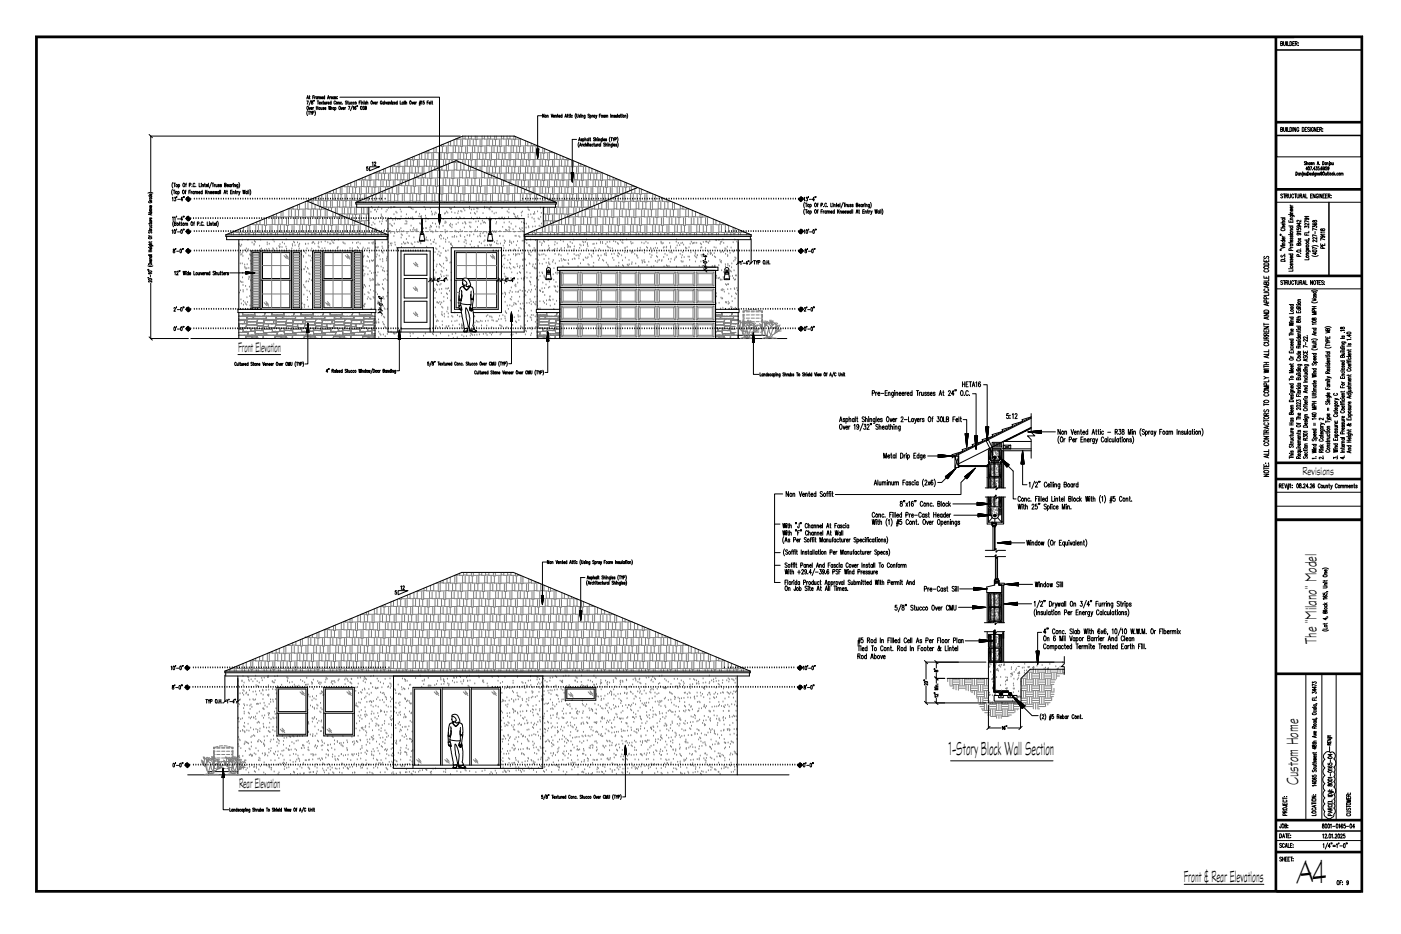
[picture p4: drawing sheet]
<svg xmlns="http://www.w3.org/2000/svg" width="914mm" height="610mm" viewBox="0 0 914 610" stroke-linecap="round" stroke-linejoin="round" font-family="sans-serif">
<defs><g id="words">
<text font-size="23" x="847" y="576">A4</text>
<text font-size="13.4" x="619" y="492">1-Story Block Wall Section</text>
<g font-size="11.5">
<text x="859" y="420" transform="rotate(-90 859 420)">The &quot;Milano&quot; Model</text>
<text x="847" y="512" transform="rotate(-90 847 512)">Custom Home</text>
<text x="773" y="576">Front &amp; Rear Elevations</text>
</g>
<g font-size="9.8">
<text x="155" y="230">Front Elevation</text>
<text x="156" y="514">Rear Elevation</text>
</g>
<text font-size="8.2" x="850" y="310">Revisions</text>
<g font-size="5.7">
<text x="242" y="109">12</text>
<text x="261" y="386">12</text>
</g>
<text font-size="4.9" x="609" y="440">8&quot;</text>
</g></defs>
<g fill="none" stroke="#000" stroke-width=".65">
<path d="M23 24h866v558h-866zM24 24h865v558h-865zM24 24h865v557h-865zM24 25h864v556h-864zM832 25v556M833 25v556M833 32h55M833 33h55M836 28h1v-1h-1v3h1v-2M838 27v3l1-1v-2M840 27v3M840 27v3h1"/>
<path d="M842 27a1.3 1.3 0 0 1 1 1 1.3 1.3 0 0 1-1 2zM844 28h.1M845 27h-1v3h1M845 28h1l1-1h-2v3M846 28l1 2M847 28h.1M847 30h.1M200 66h1v2M200 65l1-3v3M200 64h1M201 72l-1 2 1 1M201 73h1"/>
<path d="M202 73v2M202 70v2l1-2M202 63h.1M202 62v3M203 73v1l1-1M203 71h1l-1-1v1h1M203 66l-1 3M203 74v1M203 66l1 1v1l-1-1 1-1zM204 74h1v-1h-1v2M204 63h1M204 70v2"/>
<path d="M205 70l-1 1M205 66h.1M205 62h-1v3M205 72l1 2-1 1M205 63v2M206 63l-1 1M206 69v3M206 70h1M207 66h1M207 63l-1 1 1 1v-1M207 63v2M207 69v3"/>
<path d="M208 66v2M208 64v-1v2M208 63v2M208 67h1h-1l1 1M208 64l1-1v2M209 70v1h1M210 67v1M210 64h1l-1-1v1v1l1-1M210 70v2M211 67h.1M211 66v2M211 70v1"/>
<path d="M212 67v1h1M212 71h1l-1-1v1v1l1-1M212 63h-1v1v1l1-1M212 62v3M213 67v1M214 67h-1M214 65v-3l1 3M214 64h1M214 67h1h-1v1h1M215 69v3v-3l1 3v-3M215 63v2M216 63l-1 1"/>
<path d="M216 67h-1v1h1M216 66v2M216 64h1v-1l-1 1h1M216 70v2M217 70l-1 1M218 70h-1v1v1l1-1M218 70v2M218 63l-1 1 1 1v-1M218 63v2M218 70h1v1v1l-1-1M219 66h-1v1v1h1M220 63h-1l1 1h-1"/>
<path d="M220 64h.1M220 63h.1M221 67l1 1M221 67v1M222 63h65v77M223 70v2l1-2M223 67h-1v1h1M223 68h1M224 71h1v-1l-1 1v1l1-1M225 70v2M226 70l-1 1M226 66h-1l1 1v1h-1"/>
<path d="M227 67h.1M227 66v2M227 69h1v3M228 67v1h1M229 67v1M230 67h-1l1 1M230 69l-1 3M230 70l1-1v3M231 67h-1l1 1M232 70h-1l1 1v-1l-1 1M233 69v1M234 67h1"/>
<path d="M235 66h-1v2M236 67v1M236 66h.1M236 67h1v1M238 67v1M238 66h.1M238 70h-1l1 1h-1M238 70h1l-1-1v3l1-1v-1M239 67h-1l1 1h-1M239 67h1v1M239 66v2M244 67v1v-1"/>
<path d="M245 67h1h-1v1h1M246 67v1M247 67h-1M249 66h-1l1 2v-1M251 67h-1v1h1M251 67v1M251 66v2M252 67v1v-1M254 67h-1v1h1M254 67v1M254 67h1v1M255 67v1"/>
<path d="M255 66h.1M256 67h1l-1 1h1M257 67h1h-1l1 1M259 67h-1l1 1M259 66v2M261 66v2h1M263 67h-1l1 1M263 67v1M264 67h.1M264 66v2M265 67v1M265 66v2"/>
<path d="M269 67v1l1-1M270 67h1l-1 1h1M271 67v1M272 67h-1M274 68h1M274 67h1M274 66v3M275 66l-1 3M275 66v2M277 66h-1v1a.6 .6 0 0 1 1 0 .7 .7 0 0 1-1 1M279 67h.1M280 66h-1v2"/>
<path d="M280 67h1h-1v1h1M281 66v2M282 67h.1M282 66v2M354 76h-3v21M355 74v3l-1-3v3M357 76l1-1v2M357 75v2M360 74v3l1-3M361 76h1v-1l-1 1v1l1-1M362 76l1-1v2M362 75v2"/>
<path d="M364 75h.1M364 74v3M365 76h1l-1-1v1v1l1-1M367 75h-1v1v1l1-1M367 74v3M369 77v-3l1 3M369 76h1M370 75h1M370 74l1 3M371 75h1M371 74l1 3M372 75v2"/>
<path d="M372 75h.1M374 75h-1v1v1l1-1M376 74l-1 1 1 2M376 74l1 3v-1v-2M379 75h-1l1 2-1-1M379 75v2M379 75h.1M380 76v-1v2M380 75v2M382 75v2h-1M382 75h-1v1v1l1-1M385 75h-1l1 2-1-1"/>
<path d="M385 75h1v1v1l-1-1M385 75v2M386 75v2M387 75l-1 1M388 75l-1 1 1 1v-1M388 75v2M389 75v2l1-2M389 77h.1M391 75h1M392 74h-1v3M395 75h-1v1v1l1-1M395 75v2"/>
<path d="M395 76l1-1v2M396 76l1-1v2M399 74v3M399 76l1-1v2M399 75v2M401 75v1h-1M402 75v2v-1M402 75v2M403 74v3M404 75v1v1v-1M404 75v2M405 75h.1"/>
<path d="M405 74l1 3M406 75v2M406 75h.1M408 76l1-1v2M408 75v2M409 74l1 1-1 2M833 79h55M833 80h55M97 88l2 2M300 89h-202v36M350 97h2l-1 6zM350 97v1"/>
<path d="M351 97l-1 1 1-1M351 100v-1v1zM351 98h1l-2 1zM351 98l1-1-2 2zM351 98v-1l-1 1zM351 97l-1 1M351 100v1v-1M351 100h.1M351 99v1M351 99l-1 1M352 98l-2 1 1-1M376 91h-2v22"/>
<path d="M378 92v-2l1 2M378 93l-1 1 1 2M378 91h1M378 95l1-2v2M379 95h.1M380 94v1M380 91h-1l1 1h-1M380 91h1v1h-1M380 91v2M382 94h-1v1h1M382 91l1 1M382 90v2"/>
<path d="M382 94h1v1M382 93v2M383 94v1M383 93h.1M384 91h-1v1h1M384 91v1M384 94h.1M384 93l1 2M384 90v2M385 95h1v-1l-1 1h1M385 91h.1M385 90l1 2"/>
<path d="M387 94l-1 1h1M387 94h1M388 93v2M388 90h-1l1 2h-1M388 94l1 1M389 91l1 1M389 90v2M389 94v1M390 94v1M390 91v1M390 90h.1M391 91v1"/>
<path d="M392 94h-1v1h1M392 94v1M392 93v2M393 91v1l-1 1M393 91h-1v1h1M393 90v2M394 91h1h-1v1h1M395 94h-1l1 1h-1M395 94h1v1M395 93v2M396 91h-1l1 1h-1M397 94v1"/>
<path d="M397 93h.1M397 94h1v1M398 89v2v2M399 90h1M399 90v2M399 94v2M399 94v1M400 90l1 1v-1M400 93v2M401 95v-1v1M401 91v1M401 91h1v-1h-1v2"/>
<path d="M403 94h-1l1 1h-1M403 89v2v2M403 93v1v2M833 88h55v14h-55zM833 88h55M833 88h55h-55M836 84h1v-1h-1v3h1v-2M838 83v3l1-1v-2M840 83v3M840 83v3h1M842 83a1.3 1.3 0 0 1 1 1 1.3 1.3 0 0 1-1 2zM844 83v3"/>
<path d="M846 83v3l-2-3v3M848 84a.7 .7 0 0 0-1-1 .7 .7 0 0 0-1 1v1a.7 .7 0 0 0 1 1 .7 .7 0 0 0 1-1h-1M850 83a1.3 1.3 0 0 1 1 1 1.3 1.3 0 0 1-1 2zM852 84h.1M853 83h-1v3h1M855 84h-2l1 1a.7 .7 0 0 1 1 1 1.1 1.1 0 0 1-2-1M855 83v3M857 84a.7 .7 0 0 0-1-1 .7 .7 0 0 0 0 1v1a.7 .7 0 0 0 1 1 .7 .7 0 0 0 0-1M859 83v3l-1-3v3M860 84h.1M861 83h-1v3h1M861 84h1l1-1h-2v3"/>
<path d="M862 84l1 2M863 84h.1M863 86h.1M113 119l-1 2 1 2M113 120h2M114 120v2M122 120l-1 2M130 120v2h1M131 120h.1M134 120v2M136 120v2M138 119l-1 4"/>
<path d="M138 120h1M139 120v2M152 120h.1M156 119v2v2M240 109h-1v1a.7 .7 0 0 1 1 0 .7 .7 0 0 1 0 1 .7 .7 0 0 1-1 0M241 109h7l-7 2zM351 103h.1M351 102h.1M351 101v1M351 101h.1M351 101v1v-1M351 100v1"/>
<path d="M373 113l1 6v-6M373 113h1M373 113h.1M373 116h1zM373 117l1-1zM373 117l1-1-1 1M373 117h1h-1M373 117h1zM373 118h.1M373 118l1 1M374 114v-1l-1 1zM374 113h-1"/>
<path d="M374 119h.1M374 116v-1l-1 1zM374 114l-1 1zM374 117l-1 1M374 118h-1M374 117h-1M374 113l-1 1 1-1M374 116h-1M374 115l-1 1 1-2-1 1M374 113l-1 1M374 114l-1 1M374 113l-1 2 1-1"/>
<path d="M846 112a1.1 1.1 0 0 1 1 1 1.1 1.1 0 0 1-1 1zM848 113l-1 1h1M848 113v1M849 113v1M850 113v2M850 112h.1M852 113v1h1M852 106h-1l1 1h-1M853 107v-1l1 2M853 105v3M853 113v1M853 112a1.1 1.1 0 0 1 1 1 1.1 1.1 0 0 1-1 1z"/>
<path d="M853 110h-1l1-1v2M855 114h1v-1l-1 1h1M855 106h-1v1v1l1-1M855 106v2M855 109h1l-1 2M855 106l1 2v-2v2l1-2M857 111h.1M857 113h-1l1 1h-1M857 107l1-1v2M857 106v2M857 112h.1M857 113v1"/>
<path d="M858 110h-1l1-1v2M859 113v2h-1M859 113h-1v1h1M859 109h1l-1 1h1a.6 .6 0 0 1 0 1 .6 .6 0 0 1-1 0M859 113h1v1M859 113v1M860 108v-3l1 3M860 107h1M861 109h-1v1a.6 .6 0 0 1 1 0 .7 .7 0 0 1-1 1M861 113v1M861 107h.1M862 111h.1"/>
<path d="M863 113h-1v1h1M863 113v1a.8 .8 0 0 0 0-1 .8 .8 0 0 0-1-1 .8 .8 0 0 0 0 1v1h1M863 109a1 1 0 0 0-1 1 1 1 0 0 0 1 1v-1h-1M863 105a1.1 1.1 0 0 1 1 1 1.1 1.1 0 0 1-1 2zM865 110h-1v-1a1.1 1.1 0 0 1 1 1 1.1 1.1 0 0 1-1 1M865 113v1h1M866 106h-1v1v1l1-1M866 106v2M866 113v1M866 109h-1v1a.6 .6 0 0 1 1 0 .7 .7 0 0 1-1 1M866 107l1-1v2M866 113h1"/>
<path d="M867 112v2M867 110v-1a1.1 1.1 0 0 1 1 1 1.1 1.1 0 0 1-1 1M868 106l-1 2M868 106h.1M869 106l1 1M870 106v2M871 112v2M871 114h.1M871 113v1M872 114h.1M873 113l-1 1h1M875 113h1v1"/>
<path d="M875 113v1M876 113h1v1M97 126h1h2M97 128h2M97 139h2M97 131v1h2v-1l-1 1M98 135l1 1h-1M98 129h1M98 130v1M98 131h1M98 139v-1h1v1M98 129v1h1v-1"/>
<path d="M98 128v1l1-1M98 139v1M99 134v1l-1-1v1M99 127h-1M99 139l-2 1h2M112 129h1v2M113 124l-1 1 1 2M113 124h1M114 124v3M114 129h1l-1 1h1a.7 .7 0 0 1 0 1 .7 .7 0 0 1-1 0M115 128v1M116 130h1"/>
<path d="M116 125a.7 .7 0 0 1 1 1 .6 .6 0 0 1-1 0M116 125v2M116 121l1-1v1v1h-1M116 120v3M119 130h-1l1-1v2M120 128v1M121 125h.1M121 120h1M121 130h4M121 124v3M122 130l1-1v1M122 129v1"/>
<path d="M123 129l-1 1M123 128v4M123 130h.1M123 125h1M124 130l-1 1v-1M124 121h1v-1h-1v2M124 130l-1 1M124 131h-1M124 124h-1v3M125 130h.1M125 125v2M125 122h.1"/>
<path d="M125 125v1M127 125a.7 .7 0 0 0-1 1 .6 .6 0 0 0 1 0M127 125v2M127 130h.1M127 120a.6 .6 0 0 0-1 0v1a.6 .6 0 0 0 0 1 .7 .7 0 0 0 1-1M127 125h1v2M128 122h.1M128 125h1v2M128 130h.1M130 126h1l-1-1a.6 .6 0 0 0 0 1 .6 .6 0 0 0 1 0M130 130h.1M131 120v2"/>
<path d="M132 130h.1M132 121l1-1v2M132 120v2M132 125a.7 .7 0 0 0-1 1 .6 .6 0 0 0 1 0M132 124v3M133 130h.1M133 120h1M134 124v3M134 125l1 2M135 121h1l-1-1a.6 .6 0 0 0 0 1 .7 .7 0 0 0 1 1M135 130h.1M135 124l-1 2"/>
<path d="M136 125h1v2M136 125v2M136 130h.1M137 126h1v-1a.7 .7 0 0 0-1 1 .6 .6 0 0 0 1 0M138 130h.1M139 126h1l-1-1a.8 .8 0 0 0 0 1h1M140 130h.1M140 120v2M140 125v2l1-2v2v-2M140 120v1M141 120v2h1M141 130h.1"/>
<path d="M142 120v2M143 130h.1M143 125h-1a.8 .8 0 0 0 0 1 .8 .8 0 0 0 1 0M143 125v2M143 121h-1l1 1h-1M143 124v3M144 124v3M144 130h.1M145 121l-1-1 1 2h-1M146 130h.1M146 127l1-3v3M146 126h1"/>
<path d="M147 121h1v-1h-1v2h1l-1-1M147 130h.1M148 125h.1M148 124l1 3M148 121h1v-1a.7 .7 0 0 0-1 1 .7 .7 0 0 0 1 1M149 130h.1M150 125h1M151 121l-1-1a.6 .6 0 0 0 0 1 .7 .7 0 0 0 1 1M151 120v2M151 130h.1M152 124h-2v3h2M152 120l-1 1"/>
<path d="M152 125h1v2M152 125v2M152 130h.1M152 120v2M153 121l1-1v2M153 120v2M154 125h.1M154 124v3M154 130h.1M155 125v2M155 125v1M155 120v3"/>
<path d="M155 121v-1a.7 .7 0 0 0-1 1 .7 .7 0 0 0 1 1M155 130h.1M156 125v2l1-2M156 127h.1M157 130h.1M158 124l1 3v-3l1 3v-3M159 130h.1M160 130h.1M161 125a.7 .7 0 0 0-1 1 .7 .7 0 0 0 1 0M161 125v2M162 130h.1M162 124v3"/>
<path d="M163 124l1 1-1 2M163 130h.1M165 130h.1M167 130h.1M168 130h.1M170 130h.1M171 130h.1M173 130h.1M174 130h.1M176 130h.1M178 130h.1M179 130h.1"/>
<path d="M181 130h.1M182 130h.1M184 130h.1M186 130h.1M187 130h.1M189 130h.1M190 130h.1M192 130h.1M194 130h.1M195 130h.1M197 130h.1M198 130h.1"/>
<path d="M200 130h.1M200 131l53 22h-106M201 130h.1M203 130h.1M205 130h.1M206 130h.1M208 130h.1M209 130h.1M211 130h.1M213 130h.1M214 130h.1M216 130h.1"/>
<path d="M217 130h.1M219 130h.1M220 130h.1M222 130h.1M224 130h.1M225 130h.1M227 130h.1M228 130h.1M230 130h.1M232 130h.1M232 132l66-27 65 27M232 132h131"/>
<path d="M232 132v1h131v-1M233 133v2h130v-2M233 130h.1M235 130h.1M236 130h.1M238 130h.1M240 130h.1M241 135v13M241 130h.1M243 130h.1M244 130h.1M246 130h.1"/>
<path d="M247 130h.1M249 130h.1M251 130h.1M341 130h.1M343 130h.1M345 130h.1M346 130h.1M348 130h.1M349 130h.1M351 130h.1M353 130h.1M354 130h.1"/>
<path d="M355 135v13M356 130h.1M357 130h.1M359 130h.1M361 130h.1M362 130h.1M364 130h.1M365 130h.1M367 130h.1M368 130h.1M370 130h.1M372 130h.1"/>
<path d="M373 130h.1M375 130h.1M376 130h.1M378 130h.1M380 130h.1M381 130h.1M383 130h.1M384 130h.1M386 130h.1M387 130h.1M389 130h.1M391 130h.1"/>
<path d="M392 130h.1M394 130h.1M395 130h.1M397 130h.1M399 130h.1M400 130h.1M402 130h.1M403 130h.1M405 130h.1M407 130h.1M408 130h.1M410 130h.1"/>
<path d="M411 130h.1M413 130h.1M414 130h.1M416 130h.1M416 122l-74 31h148M418 130h.1M419 130h.1M421 130h.1M422 130h.1M424 130h.1M426 130h.1M427 130h.1"/>
<path d="M429 130h.1M430 130h.1M432 130h.1M433 130h.1M435 130h.1M437 130h.1M438 130h.1M440 130h.1M441 130h.1M443 130h.1M445 130h.1M446 130h.1"/>
<path d="M448 130h.1M449 130h.1M451 130h.1M453 130h.1M454 130h.1M456 130h.1M457 130h.1M459 130h.1M461 130h.1M462 130h.1M464 130h.1M465 130h.1"/>
<path d="M467 130h.1M468 130h.1M470 130h.1M472 130h.1M473 130h.1M475 130h.1M476 130h.1M478 130h.1M480 130h.1M481 130h.1M483 130h.1M484 130h.1"/>
<path d="M486 130h.1M487 130h.1M489 130h.1M491 130h.1M492 130h.1M494 130h.1M495 130h.1M497 130h.1M499 130h.1M500 130h.1M502 130h.1M503 130h.1"/>
<path d="M505 130h.1M507 130h.1M508 130h.1M510 130h.1M511 130h.1M513 130h.1M514 130h.1M516 130h.1M518 130h.1M519 130h.1M521 130h.1M521 130h3"/>
<path d="M522 130l1 1M522 130v1M523 129l1 1M523 130h.1M523 128v4M523 130h-1l1 1-1-1 1 1-1-1 1 1-1-1 1 1M523 130v-1v1M523 129h1M525 129v2M525 132v2v2M525 136v2v2M526 133h1"/>
<path d="M526 137h1M526 129h1l-1 1h1a.7 .7 0 0 1 0 1 .7 .7 0 0 1-1 0M526 133v2M526 137v2M528 128v1M528 130h2M529 134v-1a.7 .7 0 0 1 1 1 .7 .7 0 0 1-1 1M529 133v3M529 138a.6 .6 0 0 1 1 0 .7 .7 0 0 1-1 1M529 138v2M531 130h-1l1-1v2M532 133h1v1a.7 .7 0 0 1-1 1 .7 .7 0 0 1 0-1z"/>
<path d="M532 128v1M533 128l-1 1M533 133h1M533 138h1M534 133v2M534 137v2M536 134h1v-1h-1v2M536 138h.1M537 137h-1v2M537 138v1M538 135h.1M538 138h-1"/>
<path d="M539 138h-1l1 1M539 138v1M539 133a.6 .6 0 0 0-1 0v1a.7 .7 0 0 0 1 1 .6 .6 0 0 0 0-1M540 138h1v1M540 138v1M540 135h.1M541 138l1 1M542 138h1a.6 .6 0 0 0-1 0 .7 .7 0 0 0 1 1M542 133v2h1M544 133h.1M544 133v2M544 134l1-1v2"/>
<path d="M545 138h-1a.7 .7 0 0 0 1 1M545 137v2M546 133h.1M546 133v2M547 137v2M547 134h1v-1a.7 .7 0 0 0-1 1 .7 .7 0 0 0 1 1M547 138l1 1M548 137l-1 1M548 133v2M548 138h1v1M548 138v1M550 138h1a.6 .6 0 0 0-1 0 .7 .7 0 0 0 1 1"/>
<path d="M550 132l-1 4M551 133h1M551 138h1a.6 .6 0 0 0-1 0 .7 .7 0 0 0 1 1M551 133v2M552 133v2M553 138v1v-1l1 1v-1M553 133l-1 1M553 133v2h1M554 133v2M555 138a.6 .6 0 0 0-1 0 .7 .7 0 0 0 1 1M555 138v1M555 134v1"/>
<path d="M556 137v2M557 137v2M557 134h-1l1 1h-1M559 139v-2l1 2M559 134h1v-1h-1v2h1v-1M559 138h1M560 138h1M560 134h1v-1a.7 .7 0 0 0-1 1 .7 .7 0 0 0 1 1M561 137v2M563 134v-1a.7 .7 0 0 0-1 1 .7 .7 0 0 0 1 1M563 133v2M563 138h1"/>
<path d="M564 133l-1 1M564 137h-1v2h1M565 138v1M565 133v2M564 133h.1M565 134l1-1v2M566 138h1M566 137l1 2M567 138v1M568 133l-1 3M568 134l-1-1a.6 .6 0 0 0 0 1 .7 .7 0 0 0 1 1M568 138h-1"/>
<path d="M568 132l1 2-1 2M568 138l1 1v-1M569 139l-1 1M571 137v2l1-2v2l1-2M574 138a.6 .6 0 0 0-1 0 .7 .7 0 0 0 1 1M574 138v1M574 137v2M575 137v2M576 136v2v2M833 124h55M833 123h55M833 132h55"/>
<path d="M837 127a.6 .6 0 0 0-1 0 .6 .6 0 0 0 0 1h1a.7 .7 0 0 1 0 1 .7 .7 0 0 1-1 0M838 127h1M838 127v2M839 128h1v-1h-1v2M840 128v1M841 127l1 2v-1v-1M841 140h.1M842 139h2M842 135h2M842 140h2M842 134l1 1M843 137h1a.7 .7 0 0 1-1 1 .7 .7 0 0 1-1-1h1v1"/>
<path d="M843 135h1a.7 .7 0 0 1-1 1 .7 .7 0 0 1 0-1v1M844 138h-2l1 1M844 127a.7 .7 0 0 0-1 0 .7 .7 0 0 0 0 1 .7 .7 0 0 0 0 1 .7 .7 0 0 0 1 0M845 127h1M846 127v2M846 127l1 2h1v-2M848 128h1v-1h-1v2M849 128l1 1M850 129l1-2 1 2M851 128h.1M852 127v2h1M855 128h1"/>
<path d="M857 127h-2v2h2M858 127v2l-1-2v2M860 127a.7 .7 0 0 0-1 0 .7 .7 0 0 0 0 1 .7 .7 0 0 0 1 1 .7 .7 0 0 0 0-1M861 127v2M863 127v2l-1-2v2M863 128h1M865 127h-2v2h2M865 128h1M866 127h-1v2h1M867 128h1v-1h-1v2M867 132v48M867 128l1 1"/>
<path d="M869 127h.1M869 129h.1M97 154h2M97 160h2M97 151v1l2-1v1M98 148h1M98 146h.1M98 150v1M98 154h.1M98 158h.1M98 144h1M98 149v1"/>
<path d="M98 143v1M98 150h1M98 147v1l1-1M99 148v1h-1M99 144v1h-1M99 142v1h-1v-1v1M99 159h-1v1M99 158h-2M99 150l-2 1M99 146h-2M112 150h1v2M113 142v-1v3"/>
<path d="M113 144v2v2M114 146h1v-1h-1v2h1v-1M114 150a1.1 1.1 0 0 1 1 1 1.1 1.1 0 0 1-1 1zM114 142v-1v3M115 150h.1M115 141v1M116 143h1M116 151h1M117 146h1M117 145l1 2M118 146h1M118 150a1.1 1.1 0 0 1 1 1 1.1 1.1 0 0 1-1 1z"/>
<path d="M118 145l1 2M119 143h-1l1-2v3M120 150h.1M120 141v1M121 146l1 1M121 146v1M121 143h4M121 151h4M122 146v1M122 150v1M122 142h.1M122 141v1"/>
<path d="M123 150l-1 1M123 141l-1 2 1-2M123 149v4M123 141v3M123 151v1M123 142v1M123 142l-1 1M123 150l-1 1 1-1-1 1 1-1-1 1h1M123 151h.1M123 143h.1M123 144l1-1-1 1M124 143h-1"/>
<path d="M124 151l-1 1 1-1M124 143l-1 1M124 151l-1 1M124 152h-1M125 151h.1M125 143h.1M125 145h1v1a.7 .7 0 0 1-1 1 .7 .7 0 0 1 0-1zM126 143h.1M126 146h1M127 151h.1M127 145v2M128 143h.1"/>
<path d="M128 151h.1M129 146h1v-1h-1v2M129 143h.1M130 151h.1M131 147h.1M131 143h.1M132 151h.1M132 145a.7 .7 0 0 0-1 1 .7 .7 0 0 0 1 1M133 143h.1M133 147h.1M133 151h.1M134 143h.1"/>
<path d="M135 151h.1M135 145v2h1M136 143h.1M136 151h.1M137 146v1M137 145h.1M137 146h1v1M137 143h.1M138 151h.1M139 146h.1M139 145v2M139 143h.1"/>
<path d="M139 151h.1M140 146h1a.6 .6 0 0 0-1 0 .7 .7 0 0 0 1 1M141 143h.1M141 151h.1M141 145v2M142 144v2v2M142 143h.1M143 151h.1M144 143h.1M144 151h.1M145 143h.1M146 151h.1"/>
<path d="M147 143h.1M147 153v1h106M147 153l155-64h34l154 64M147 151h.1M148 154v2h105v-2M149 143h.1M149 151h.1M150 143h.1M151 151h.1M152 143h.1M152 151h.1M153 143h.1"/>
<path d="M154 151h.1M155 143h.1M155 151h.1M156 156v46M157 143h.1M157 151h.1M158 143h.1M159 151h.1M160 143h.1M160 151h.1M161 143h.1M162 151h.1"/>
<path d="M163 143h.1M163 151h.1M164 143h.1M165 151h.1M166 143h.1M166 151h.1M168 143h.1M168 151h.1M169 143h.1M170 151h.1M171 143h.1M171 151h.1"/>
<path d="M172 143h.1M173 151h.1M174 143h.1M174 151h.1M176 143h.1M176 151h.1M177 143h.1M178 151h.1M179 143h.1M179 151h.1M180 143h.1M181 151h.1"/>
<path d="M182 143h.1M182 151h.1M183 143h.1M184 151h.1M185 143h.1M186 151h.1M187 143h.1M187 151h.1M188 143h.1M189 151h.1M190 143h.1M190 151h.1"/>
<path d="M191 143h.1M192 151h.1M193 143h.1M193 151h.1M195 143h.1M195 151h.1M196 143h.1M197 151h.1M198 143h.1M198 151h.1M199 143h.1M200 151h.1"/>
<path d="M201 143h.1M201 151h.1M203 143h.1M203 151h.1M204 143h.1M205 151h.1M206 143h.1M206 151h.1M207 143h.1M208 151h.1M209 143h.1M209 151h.1"/>
<path d="M210 143h.1M211 151h.1M212 143h.1M213 151h.1M214 143h.1M214 151h.1M215 143h.1M216 151h.1M217 143h.1M217 151h.1M218 143h.1M219 151h.1"/>
<path d="M220 143h.1M220 151h.1M222 143h.1M222 151h.1M223 143h.1M224 151h.1M225 143h.1M225 151h.1M226 143h.1M227 151h.1M228 143h.1M228 151h.1"/>
<path d="M230 143h.1M230 151h.1M231 143h.1M232 151h.1M233 143h.1M233 151h.1M234 143h.1M235 151h.1M236 143h.1M236 151h.1M237 143h.1M238 151h.1"/>
<path d="M239 143h.1M240 151h.1M241 143h.1M241 151h.1M242 143h.1M243 151h.1M244 143h.1M244 151h.1M245 156v46M245 143h.1M246 151h.1M247 143h.1"/>
<path d="M247 151h.1M249 143h.1M249 151h.1M250 143h.1M251 151h.1M252 143h.1M252 151h.1M253 143h89v74h-89zM253 143h.1M255 151h.1M255 143h.1M274 157h3"/>
<path d="M274 153l1-1 2 1v4h-3zM274 153h3M275 152v-1l1 1M275 143v8M276 143v8M286 140h2l-1 6zM286 141l1-1-1 1M286 140v1l1-1M286 143l1-1v1M287 146h.1M287 142l-1 1zM287 141l1-1-2 2z"/>
<path d="M287 141v-1l-1 1zM287 140l-1 1 1-1M287 145h.1M287 144v1M287 144v1v-1M287 144h.1M287 143v1v-1M287 142v1M287 142l-1 1M287 141l-1 1M287 141l-1 1 1-1-1 1M288 141l-2 1"/>
<path d="M288 140l-2 1M318 157h4M319 153l1-1 1 1 1 4h-4zM319 153h2M319 152l1-1v1M320 143v8M343 154v2h147v-2M351 156v46M474 151h.1M476 151h.1M477 151h.1M479 151h.1"/>
<path d="M481 151h.1M482 156v46M482 151h.1M484 151h.1M485 151h.1M487 151h.1M489 151h.1M490 151h.1M490 156v16h-1M490 153v1h-148M492 151h.1M493 151h.1"/>
<path d="M495 151h.1M497 151h.1M498 151h.1M500 151h.1M501 151h.1M503 151h.1M504 151h.1M506 151h.1M508 151h.1M509 151h.1M511 151h.1M512 151h.1"/>
<path d="M514 151h.1M516 151h.1M517 151h.1M519 151h.1M521 151h.1M521 151h3M522 151l1 1M522 152h.1M522 151h1M523 150l1 1M523 151h.1M523 150l1 1-1-1 1 1-1-1v1"/>
<path d="M523 149v4M523 152l-1-1 1 1M524 151l-1-1 1 1M525 150v2M526 150a1.1 1.1 0 0 1 1 1 1.1 1.1 0 0 1-1 1zM528 150h.1M528 151h2M531 150a1.1 1.1 0 0 1 1 1 1.1 1.1 0 0 1-1 1zM532 150h.1M533 150h.1M836 153v1M836 153h.1"/>
<path d="M836 149h3M836 145h3M836 142h3M836 157h3M837 149a.7 .7 0 0 0-1 1 .7 .7 0 0 0 1 1h1a.7 .7 0 0 0 1-1 .7 .7 0 0 0-1-1M837 160h2M837 155h2M837 143h2M837 154l1 1M837 157a.7 .7 0 0 0 1 1 .7 .7 0 0 0 0-1M837 143a.7 .7 0 0 0 1 1 .7 .7 0 0 0 0-1M838 155h1a.7 .7 0 0 1-1 1 .7 .7 0 0 1-1-1h1v1"/>
<path d="M838 146h1a.7 .7 0 0 1-1 1 .7 .7 0 0 1-1-1h1v1M839 159h-2v1M839 148h-2v1M839 144l-2 1M841 144v1h3v-1M841 147h3M841 158l3 1M841 153h.1M842 151h2M842 143h2M842 141h2h1M842 158v1"/>
<path d="M842 153h2M842 148h2M842 155v1l1-1v1M842 154v1l1-1v1M842 148a.7 .7 0 0 0 1 1 .7 .7 0 0 0 0-1M842 141a.7 .7 0 0 0 1 1 .7 .7 0 0 0 0-1M842 144v1M843 157h1a.7 .7 0 0 1-1 1 .7 .7 0 0 1-1-1h1v1M844 150h-2l1 1M844 142l-2 1h1M846 149v1h1a.7 .7 0 0 1 1-1 .7 .7 0 0 1 1 0 .7 .7 0 0 1 0 1M847 156l2 1"/>
<path d="M847 152h1a.7 .7 0 0 1-1 1 .7 .7 0 0 1 0-1h2v1M847 147l1 1a.7 .7 0 0 1-1 0 .7 .7 0 0 1 0-1l2 1M848 159h1v1h-3l1-1h1v1M848 145v2l-2-1h3M849 151h-3l1 1M849 156l-2 1M849 144v1l-2-1h-1l1 1M852 152v2h2M852 149v-1h1a.8 .8 0 0 1 1 0 .8 .8 0 0 1 0 1M852 157h2M852 142l1 1a.7 .7 0 0 1-1 0 .7 .7 0 0 1 0-1l2 1M853 157a.7 .7 0 0 0 0 1 .7 .7 0 0 0 1-1"/>
<path d="M853 153v1M854 156h1M854 151v1h-2M854 145l-2-1v1M854 141h-2v1M854 146v1l-2-1v1M857 148v-1l1 1a.8 .8 0 0 1 1-1 1 1 0 0 1 0 2M857 144v1a.9 .9 0 0 0 1 0 .9 .9 0 0 0 0-1h1a.9 .9 0 0 1-1 1 .9 .9 0 0 1 0-1zM857 146a1.3 1.3 0 0 0 1 1 1.3 1.3 0 0 0 1-1 .8 .8 0 0 0-1 0 .8 .8 0 0 0 0 1h1M858 151v2M859 154l-2-1v1M859 150l-2-1v1"/>
<path d="M859 157v1l-2-1v1M859 155v1l-2-1v1M862 159v1h3v-1M862 149v1a.9 .9 0 0 0 1 0 .9 .9 0 0 0 1-1h1a1.1 1.1 0 0 1-1 2 1.1 1.1 0 0 1-1-2zM863 154h1a.7 .7 0 0 1-1 1 .7 .7 0 0 1-1-1h3l-1 1M863 159v1M865 153h-3M865 151h-3v1M865 156h-3v1M97 173l1 1 2-1M97 176h.1M97 161h.1"/>
<path d="M97 163h2M97 167h2M97 166h2M97 164h2M97 177a1 1 0 0 1 1 0 1 1 0 0 1 1 1 1 1 0 0 1-1 0 1 1 0 0 1-1-1zM98 171h1h-1M98 160h2v1M98 167h1M98 161h1M98 168v1M98 169h1M98 167v1h1v-1"/>
<path d="M98 160v1h1v-1M98 163v1M98 179v2M99 169v1h-1v-1v1M99 162v1l-1-1v1M99 179h-2M113 163v1a.7 .7 0 0 1 1 0 .7 .7 0 0 1 0 1 .7 .7 0 0 1-1 0l1-2zM114 178v-1v2M115 162v1M115 178l1-1v1l-1 1h1M115 164h2M117 177h.1"/>
<path d="M118 163a1.2 1.2 0 0 1 1 1 1.2 1.2 0 0 1-1 1zM119 162v1M120 177v2v-2l1 2v-2M120 162l-1 1M121 164h4M121 178v1M121 177h.1M122 163h.1M123 163l-1 1M123 162v4M123 164h.1M123 178a.7 .7 0 0 0-1 1 .6 .6 0 0 0 1 0"/>
<path d="M123 177v2M124 179h1l-1-1a.6 .6 0 0 0 0 1 .6 .6 0 0 0 1 0M124 164l-1 1M125 164h.1M126 177v2h1M127 164h.1M128 164h.1M129 178v1h1M130 164h.1M130 178v1M131 178v1l1-1M132 164h.1"/>
<path d="M132 179h1v-1a.7 .7 0 0 0-1 1 .6 .6 0 0 0 1 0M133 164h.1M134 178v1M135 179h1l-1-1a.6 .6 0 0 0 0 1 .6 .6 0 0 0 1 0M135 164h.1M136 164h.1M137 178a.7 .7 0 0 0-1 1 .6 .6 0 0 0 1 0M137 177v2M138 164h.1M140 164h.1M140 177h-1l1 1a.6 .6 0 0 1 0 1 .6 .6 0 0 1-1 0M141 178v1"/>
<path d="M141 177v2M141 164h.1M142 178v1h1M143 164h.1M143 178v1M144 178h.1M144 177v2M144 164h.1M145 178h.1M145 177v2M146 179h1v-1a.7 .7 0 0 0-1 1 .6 .6 0 0 0 1 0M146 164h.1"/>
<path d="M147 178v1M147 164h.1M148 178l-1 1M149 164h.1M149 178h-1l1 1h-1M150 178h10M151 164h.1M152 164h.1M154 164h.1M155 164h.1M157 164h.1M159 164h.1"/>
<path d="M160 164h.1M160 177l6 1-6 1zM160 179h.1M160 178l1 1zM160 178l1 1-1-1M160 178l1 1M160 178v1M160 177l2 2M161 177l1 2-1-1M162 178l1 1M162 164h.1M162 178h1"/>
<path d="M163 178h1h-1M163 164h.1M164 178h.1M164 178h1zM164 178h1M165 178h.1M165 164h.1M165 165h4v36h-4zM166 178h.1M166 164h.1M168 164h.1M170 164h.1"/>
<path d="M170 164v38M171 164h.1M171 165h18v17h-18zM173 164h.1M174 164h.1M176 164h.1M178 164h.1M179 164h.1M181 164h.1M182 164h.1M184 164h.1M186 164h.1"/>
<path d="M187 164h.1M189 164h.1M190 164v38M190 164h.1M191 165h5v36h-5zM192 164h.1M193 164h.1M195 164h.1M197 164v38M197 164h-33v38M197 164h.1M198 164h.1"/>
<path d="M200 164h.1M201 164h.1M203 164h.1M205 164h.1M205 165h4v36h-4zM206 164h.1M208 164h.1M209 164h.1M210 164v38M211 164h.1M211 165h18v17h-18zM213 164h.1"/>
<path d="M214 164h.1M216 164h.1M217 164h.1M219 164h.1M220 164h.1M222 164h.1M224 164h.1M225 164h.1M227 164h.1M228 164h.1M230 164h.1M230 164v38"/>
<path d="M231 165h5v36h-5zM232 164h.1M233 164h.1M235 164h.1M236 164h.1M238 164h.1M240 164h.1M241 164h.1M243 164h.1M244 164h.1M246 164h.1M247 164h.1"/>
<path d="M249 164h.1M251 164h.1M252 164h.1M254 164h.1M255 164h.1M257 164h.1M259 164h.1M260 164h.1M262 164v53M262 164h19v53M262 164h.1M263 164h.1"/>
<path d="M264 166h15v14h-15zM265 164h.1M266 164h.1M268 164h.1M270 164h.1M271 164h.1M273 164h.1M274 164h.1M276 164h.1M278 164h.1M322 164h.1M324 164h.1"/>
<path d="M325 164h.1M327 164h.1M329 164h.1M330 164h.1M332 164h.1M333 164h.1M335 164h.1M337 164h.1M338 164h.1M340 164h.1M341 164h.1M343 164h.1"/>
<path d="M345 164h.1M346 164h.1M348 164h.1M349 164h.1M351 164h.1M352 164h.1M354 164h.1M356 164h.1M357 178l1-1 1 1 1 5h-4zM357 178h2M357 175a1.3 1.3 0 0 1 1 0 1.3 1.3 0 0 1 1 1v3h-2zM357 164h.1"/>
<path d="M358 177v-1l1 1h-1M359 164h.1M360 164h.1M362 164h.1M364 164h.1M364 174h105v3h-105zM365 164h.1M367 164h.1M368 164h.1M370 164h.1M371 164h.1M373 164h.1"/>
<path d="M375 164h.1M376 164h.1M378 164h.1M379 164h.1M381 164h.1M383 164h.1M384 164h.1M386 164h.1M387 164h.1M389 164h.1M391 164h.1M392 164h.1"/>
<path d="M394 164h.1M395 164h.1M397 164h.1M398 164h.1M400 164h.1M402 164h.1M403 164h.1M405 164h.1M406 164h.1M408 164h.1M410 164h.1M411 164h.1"/>
<path d="M413 164h.1M414 164h.1M416 164h.1M418 164h.1M419 164h.1M421 164h.1M422 164h.1M424 164h.1M425 164h.1M427 164h.1M429 164h.1M430 164h.1"/>
<path d="M432 164h.1M433 164h.1M435 164h.1M437 164h.1M438 164h.1M440 164h.1M441 164h.1M443 164h.1M445 164h.1M446 164h.1M448 164h.1M449 164h.1"/>
<path d="M451 164h.1M452 164h.1M454 164h.1M456 164h.1M457 164h.1M459 164h.1M459 170h.1M459 166h.1M459 175l2 3M459 173l2 2M459 171a1 1 0 0 1 2 0 1 1 0 0 1 0 1 1 1 0 0 1-1 0 1 1 0 0 1-1-1zM460 172v2"/>
<path d="M460 164h.1M460 168v2M461 167v1l-2-1h2M462 164h.1M464 164h.1M465 164h.1M467 164h.1M467 174h-7v3h7v44v-44h-102v44v-44M468 164h.1M470 164h.1M472 164h.1M473 164h.1"/>
<path d="M473 178l1-1 2 1v5h-3zM473 178h3M473 175a1.3 1.3 0 0 1 2 0 1.3 1.3 0 0 1 1 1v3h-3zM474 177v-1l1 1M475 164h.1M476 164h.1M478 164h.1M479 164h.1M481 164h.1M482 172h1M483 164h.1M483 171l-2 2"/>
<path d="M483 171h1v2M484 164h.1M485 170l-1 1M485 172h1M486 164h.1M487 164h.1M488 172h-1l1-1v2M488 170v1M489 170v1M489 164h.1M491 164h.1M491 171l-2 2"/>
<path d="M492 170h1M492 164h.1M492 170v2M493 170l1 1 1-1M494 164h.1M494 171v1M495 171h1v-1h-1v2M495 164h.1M497 164h.1M498 170h1v1a.7 .7 0 0 1 0 1 .7 .7 0 0 1-1-1zM498 164h.1M500 172h.1"/>
<path d="M500 164h.1M501 170v2M501 171h1M502 164h.1M502 170v2M502 172h.1M503 164h.1M505 164h.1M506 164h.1M508 164h.1M510 164h.1M511 164h.1"/>
<path d="M513 164h.1M514 164h.1M516 164h.1M518 164h.1M519 164h.1M521 164h.1M521 164h3M522 164l1 1M522 164v1M523 164h.1M523 163l1 1M523 163v1"/>
<path d="M523 162v4M523 163h1M525 163l1 1a.7 .7 0 0 1 1 0 .7 .7 0 0 1-1 1 .7 .7 0 0 1-1 0l1-2zM527 162v1M528 164h1M530 163h1a1.2 1.2 0 0 1 0 1 1.2 1.2 0 0 1-1 1zM531 162v1M532 162v1M825 169v2h3v-2M825 174a1.5 1.5 0 0 1 2 0 1.5 1.5 0 0 1 1 1 1.6 1.6 0 0 1-2 0 1.6 1.6 0 0 1-1-1zM825 172a1.8 1.8 0 0 1 2 0 1.8 1.8 0 0 1 1 1h-3zM825 167v2h1a1.4 1.4 0 0 1 2-1v1"/>
<path d="M826 176a.8 .8 0 0 0-1 1 .8 .8 0 0 0 1 1l2-1-1-1M826 170v1M833 180h55M836 163h.1M836 161h3l-3 1M836 160h.1M836 170v-1a1.4 1.4 0 0 1 2 0 1.4 1.4 0 0 1 1 2h-3zM836 167a.6 .6 0 0 0 0 1 .7 .7 0 0 0 1-1 .7 .7 0 0 1 1 0 .7 .7 0 0 1 0 1M839 169h-1M839 166h-1M841 166h3M841 175h.1"/>
<path d="M842 172h2M842 162h2M842 175h2M842 161l1 1M842 174a.8 .8 0 0 0 1 1 .8 .8 0 0 0 1-1h-1M842 169v1l1-1v1M842 166a.7 .7 0 0 0 1 1 .7 .7 0 0 0 0-1M843 164l-1-2h-1v2h3M843 172h1a.7 .7 0 0 1-1 1 .7 .7 0 0 1 0-1v1M843 167l1 1a.7 .7 0 0 1-1 0 .7 .7 0 0 1 0-1v1M844 171h-2l1 1M844 176v1h-3"/>
<path d="M847 164v-1a1.3 1.3 0 0 1 1 0 1.3 1.3 0 0 1 1 1h-2zM848 167v-1h-1l-1 1h3M849 165h.1M849 162v1M852 166h2M852 164h3M852 162h2h-2l2 1h-2M853 164a.7 .7 0 0 0 0 1 .7 .7 0 0 0 1-1M854 169v1h-2M854 165h-1v1M856 167h2h2M856 161l2-1 2 1"/>
<path d="M857 163a1.3 1.3 0 0 1 1 0 1.3 1.3 0 0 1 1 1 1.3 1.3 0 0 1-1 1 1.3 1.3 0 0 1-1-2zM859 165v1l-2-1h2M859 162l-2-1v2M863 162v-1h-1v1h3M97 181h.1M97 182a1 1 0 0 1 1 0 1 1 0 0 1 1 1 1 1 0 0 1-1 0 1 1 0 0 1-1-1zM98 185v36h25M99 183v1l-1-1-1 1M170 183h20M171 183v18h18v-18M210 183h20M211 183v18h18v-18"/>
<path d="M247 198h1M247 194h1M247 193l1 1M248 199a1 1 0 0 1 1-1 1 1 0 0 1 1 1 1 1 0 0 1-2 0zM249 200v2M249 196v1M249 194v1h-1h2M264 197h15v13h-15zM264 182h15v12h-15zM281 181v2h2v-2M282 182l-2 2M283 183h2"/>
<path d="M284 182l-2 2M286 182a1 1 0 0 1 1 1 1 1 0 0 1-1 1zM287 181v1M288 183h1M290 183h-1l1-1v2M291 181v1M297 183h5a2 2 0 0 1 2-2 2 2 0 0 1 2 2l1 3v1h-1M298 183v18h2M299 195h2v1M299 195l1 1h1M300 196v4M300 193v1"/>
<path d="M300 193l-1 2M300 200v2M301 198l6 1M301 198v1M301 199l-1 1M301 199v3M301 196v2M301 196h.1M301 189v4M301 193v2M301 193v3M302 186l1 1"/>
<path d="M302 186v-3a2.5 2.5 0 0 1 3 2l-1 2h1h1a1.7 1.7 0 0 1 0 1 1.7 1.7 0 0 1-2 1l-1-2M302 186h.1M302 182h-4v-17h26v17h-19M302 187l-2 1v5M303 187h.1M304 186h-1M306 183h19M306 187l-1 3-2-2v-1M307 187l1 1a5 5 0 0 1 1 5v1M307 192v2M307 192v3M307 195h2v1l-1-1-1 1z"/>
<path d="M307 196v3l-1 3 1-1v2M308 190l-1 2M309 196l-1 5M309 194v1M309 194h.1M324 183v18h-16M325 181v2h2v-2M326 182l-2 2M327 183h2M328 182l-2 2M330 182a1 1 0 0 1 1 1 1 1 0 0 1-1 1zM332 181l-1 1"/>
<path d="M332 183h1M335 183h-1l1-1v2M335 181v1M336 181v1M356 182h4M365 188h102M365 199h102M473 182h3M825 180v2h3v-2M825 191h3M826 189a.8 .8 0 0 0-1 1 .8 .8 0 0 0 1 0h1a.9 .9 0 0 0 1 0 .9 .9 0 0 0-1-1M826 185l1-1 1 1v1h-3v-2h1v2"/>
<path d="M826 181v1M827 197l-1-1h-1v1h3M827 195l-1-1h-1v1h3M827 187v1M827 198v1M828 192v1h-3M828 182v1h-3M828 198l-3 1 3 1M828 186l-3 1 3 1M833 181h55M833 189h55M837 183a.6 .6 0 0 0-1 0 .6 .6 0 0 0 0 1h1a1 1 0 0 1 0 2 .7 .7 0 0 1-1-1"/>
<path d="M838 183h1M838 183v3M839 184h1v-1h-1v3M840 184v2M841 183l1 3v-1v-2M842 199h2M843 199a.7 .7 0 0 0 0 1 .7 .7 0 0 0 1-1M844 184a.7 .7 0 0 0-1-1 .7 .7 0 0 0 0 1v1a.7 .7 0 0 0 0 1 .7 .7 0 0 0 1-1M845 183h1M846 183v3M846 199h.1M846 183l1 3 1-1v-2"/>
<path d="M847 196h2M847 199h2M847 199v1M848 184h2l-1-1h-1v3M849 199l-3 1M849 196h-2h1M849 184l1 2M850 186l1-3 1 3M851 185h.1M852 183v3h1M856 197l2 1 2-1M856 190l2-1 2 1"/>
<path d="M856 195l3 1h-3M856 190h3M857 183v3l-2-3v3M857 194h2M858 183a1.3 1.3 0 0 1 1 1 1.3 1.3 0 0 1-1 2zM858 194h-1a.7 .7 0 0 0 1 1 .7 .7 0 0 0 1-1M858 192v1l1-1v1M858 190l-1 1a.7 .7 0 0 0 1 1 1.1 1.1 0 0 0 1-2M859 183h2M860 183v3M861 184h1M862 183h-1v3h1"/>
<path d="M864 183a.6 .6 0 0 0-1 0 .6 .6 0 0 0 0 1 1.1 1.1 0 0 1 1 2 .7 .7 0 0 1-1-1M864 184h.1M864 185h.1M97 220l2 2M114 201h1l-2 2h2M114 214a1.2 1.2 0 0 1 1 1 1.2 1.2 0 0 1-1 1zM115 213v1M115 200v1M116 202h1M116 215h1M118 214h1a1.2 1.2 0 0 1 0 1 1.2 1.2 0 0 1-1 1zM118 201h1a1.2 1.2 0 0 1 0 1 1.2 1.2 0 0 1-1 1z"/>
<path d="M120 213l-1 1M120 200l-1 1M120 213v1M120 200v1M121 215h4M121 202h2M122 202l1-1-1 1M122 201h.1M122 213v1M123 213l-1 1M123 201l-1 1 1-1M123 202h2"/>
<path d="M123 214l-1 1M123 213v3M123 200v4M123 202h.1M123 203l1-1-1 1M123 213l-1 2M123 202h-1M123 201l-1 1M123 215h.1M124 215h-1M124 202l-1 1v-1M124 215l-1 1"/>
<path d="M124 202l-1 1M124 215l-1 1 1-1M125 215h.1M125 202h.1M127 215h.1M127 202h.1M128 215h.1M128 202h.1M130 215h.1M130 202h.1M131 215h.1M132 202h.1"/>
<path d="M133 215h.1M133 202h.1M134 215h.1M135 202h.1M136 215h.1M136 202h.1M138 215h.1M138 202h.1M139 215h.1M140 202h.1M141 215h.1M141 202h.1"/>
<path d="M142 215h.1M143 202h.1M144 215h.1M144 202h.1M146 215h.1M146 202h.1M147 215h.1M147 202h.1M149 215h.1M149 202h.1M150 215h.1M151 202h.1"/>
<path d="M152 215h.1M152 202h.1M154 215h.1M154 202h.1M155 215h.1M155 202h90v2h-90zM155 202h.1M156 204v17M157 215h.1M157 202h.1M158 215h.1M159 202h.1"/>
<path d="M160 215h.1M160 202h.1M161 215h.1M162 202h.1M163 215h.1M163 202h.1M165 215h.1M165 202h.1M166 215h.1M167 202h.1M168 215h.1M168 202h.1"/>
<path d="M169 215h.1M170 202h.1M171 215h.1M173 215h.1M174 215h.1M176 215h.1M177 215h.1M179 215h.1M181 215h.1M182 215h.1M184 215h.1M185 215h.1"/>
<path d="M187 215h.1M188 215h.1M190 215h.1M192 215h.1M193 215h.1M195 215h.1M196 215h.1M198 215h.1M200 215h.1M200 217l1-1zM200 216l1-1-1 2M200 216l1-1-1 1"/>
<path d="M200 215l1-1zM201 214l-1 1M201 217l1-1-1 1 1-1-1 1v21h-2M201 213v-1v1M201 212v1M201 211v1M201 213h.1M201 213v1zM201 212h.1M201 211l1 6h-2zM201 213v1v-1M201 215h.1"/>
<path d="M201 214l-1 1h1M201 217h.1M201 215l-1 1M201 216l-1 1M201 216l-1 1 1-1M203 215h.1M204 202v-38h33v38M204 215h.1M206 215h.1M208 215h.1M209 215h.1M211 215h.1"/>
<path d="M212 215h.1M214 215h.1M215 215h.1M217 215h.1M219 215h.1M220 215h.1M222 215h.1M223 215h.1M225 215h.1M227 215h.1M228 215h.1M230 215h.1"/>
<path d="M231 215h.1M233 215h.1M234 215h.1M236 215h.1M238 215h.1M239 215h.1M241 215h.1M242 215h.1M244 215h.1M245 204v17M246 215h.1M247 202h2v2h-2"/>
<path d="M247 215h.1M248 203l2 2M248 201l2 2M249 215h.1M250 215h.1M252 215h.1M254 215h.1M255 215h.1M257 215h.1M258 215h.1M260 217v-55h23v55M260 215h.1"/>
<path d="M261 215v7h-1zM261 219l-1 1zM261 218h-1zM261 216h.1M261 215h.1M261 216l-1 1M261 217l-1 1M261 217h-1M261 218l-1 1M261 218h-1M261 218l-1 1 1-1M261 218l-1 2 1-1"/>
<path d="M261 219l-1 1M261 220l-1 1M262 215h19M262 215h.1M281 215h.1M283 215h.1M284 215h.1M286 215h.1M287 215h.1M289 215h.1M290 215h.1M292 215h.1"/>
<path d="M294 215h.1M295 215h.1M297 215h.1M298 215h.1M300 201v1M300 202h.1M300 202h-3v-38h28v38h-16M300 215h.1M300 202h1M300 201l1 1M301 201v1M301 202l2 13h2l-1-14a17 17 0 0 1 2 13v1"/>
<path d="M301 202h.1M301 204h-6v-42h32v42h-18M301 201h.1M302 215h.1M303 216h1M303 216h.1M303 216v1l2-1M303 215v1M303 215h.1M304 216h1zM305 215h.1M305 216h.1"/>
<path d="M305 215v1M305 215v1v-1M306 216l3 1h2v-1M306 215l4 1M306 215l3 1h1M306 215h.1M306 215h3l2 1h-1M307 203h.1M308 202l-1 1M308 202l-1 1h1M308 201v1M308 215h.1"/>
<path d="M308 201v2M308 202v-1a27 27 0 0 1 1 12v2M308 202v1M309 215h.1M310 215h.1M311 215h.1M313 215h.1M314 215h.1M316 215h.1M317 215h.1M319 215h.1M321 215h.1"/>
<path d="M322 215h.1M324 215h.1M325 215h.1M327 215h.1M329 215h.1M330 215h.1M332 215h.1M333 209l1-1zM333 215h.1M333 207h1zM333 207l1-1-1 1M334 207v-1l-1 1"/>
<path d="M334 206v-1v1M334 205h.1M334 204l1 6h-2zM334 204h.1M334 206h.1M334 210v27h-2M334 206l-1 1 1-1M334 210v-1v1M334 207l-1 1 1-1-1 1M334 207l-1 1M334 207l-1 2M334 208l-1 2z"/>
<path d="M334 209l-1 1M334 209l-1 1 1-1v1M335 210h-1M335 215h.1M337 215h.1M338 215h.1M340 215h.1M341 215h.1M343 215h.1M344 215h.1M346 215h.1M348 215h.1"/>
<path d="M349 215h.1M351 204v17M351 215h.1M352 215h.1M354 215h.1M356 215h.1M357 215h.1M357 217h.1M358 219l-1 1zM358 219h-1zM358 217h.1M358 216h.1"/>
<path d="M358 216v7h-1zM358 217l-1 1M358 218l-1 1M358 218h-1M358 219l-1 1M358 219h-1M358 220l-1 1M359 215h.1M360 215h.1M362 215h.1M363 215h.1M365 215h.1"/>
<path d="M365 202h-15v2h15M365 210h102M367 215h.1M368 215h.1M370 215h.1M371 215h.1M373 215h.1M375 215h.1M376 215h.1M378 215h.1M379 215h.1M381 215h.1"/>
<path d="M383 215h.1M384 215h.1M386 215h.1M387 215h.1M389 215h.1M390 215h.1M392 215h.1M394 215h.1M395 215h.1M397 215h.1M398 215h.1M400 215h.1"/>
<path d="M402 215h.1M403 215h.1M405 215h.1M406 215h.1M408 215h.1M410 215h.1M411 215h.1M413 215h.1M414 215h.1M416 215h.1M417 215h.1M419 215h.1"/>
<path d="M421 215h.1M422 215h.1M424 215h.1M425 215h.1M427 215h.1M429 215h.1M430 215h.1M432 215h.1M433 215h.1M435 215h.1M436 215h.1M438 215h.1"/>
<path d="M440 215h.1M441 215h.1M443 215h.1M444 215h.1M446 215h.1M448 215h.1M449 215h.1M451 215h.1M452 215h.1M454 215h.1M456 215h.1M457 215h.1"/>
<path d="M459 215h.1M460 215h.1M462 215h.1M464 215h.1M465 215h.1M467 215h.1M467 202h15v2h-15M468 215h.1M470 215h.1M471 215h.1M473 215h.1M474 202h.1"/>
<path d="M475 215h.1M476 202h.1M476 215h.1M477 202h.1M478 215h.1M479 202h.1M479 215h.1M481 202h.1M481 215h.1M482 204v17M482 219h19v2M482 202h.1"/>
<path d="M483 215h.1M484 202h.1M484 215h.1M485 202h.1M486 215h.1M487 202h.1M487 215h.1M489 202h.1M489 215h.1M490 202h.1M490 215h.1M491 219h1l-1 1"/>
<path d="M492 219h-1M492 218v1M492 218h.1M492 202h.1M492 217h.1M492 219h.1M492 215h.1M493 202h.1M494 215h.1M495 202h.1M495 215h.1M497 202h.1"/>
<path d="M497 215h.1M498 202h.1M498 215h.1M500 202h.1M500 215h.1M501 202h.1M502 215h.1M503 202h.1M503 215h.1M504 202h.1M505 215h.1M506 202h.1"/>
<path d="M506 215h.1M508 202h.1M508 215h.1M509 202h.1M510 215h.1M511 202h.1M511 215h.1M512 202h.1M513 215h.1M514 202h.1M514 215h.1M516 202h.1"/>
<path d="M516 215h.1M517 202h.1M517 215h.1M519 202h.1M519 215h.1M521 215h.1M521 202h.1M521 215h2M521 202h3M522 215l1 1M522 215v1v-1M522 202v1"/>
<path d="M522 215h1M522 202l1 1M522 202h1M522 203v-1l1 1M523 214v1M523 202h.1M523 213l1 2M523 201l1 1M523 215h.1M523 213v3M523 200v4M523 215h1"/>
<path d="M523 215h-1h1M523 203l-1-1 1 1M523 214l1 1M523 213l1 1M523 201h1M523 214h1M523 215v-1l1 1M523 202v-1l1 1M524 202l-1-1 1 1M525 201a.6 .6 0 0 1 1 0 .6 .6 0 0 1 0 1l-1 1h1M525 214h1a1.2 1.2 0 0 1 0 1 1.2 1.2 0 0 1-1 1zM527 213l-1 1"/>
<path d="M527 200l-1 1M527 202h2M527 215h2M530 214a1.2 1.2 0 0 1 1 1 1.2 1.2 0 0 1-1 1zM530 201a1.2 1.2 0 0 1 1 1 1.2 1.2 0 0 1-1 1zM531 213v1M531 200v1M825 211v1M825 212h3M825 215v2h3v-2M825 213h3l-3 2h3M825 205h3l-3 1h3"/>
<path d="M825 203a1.8 1.8 0 0 1 2-1 1.8 1.8 0 0 1 1 2h-3zM826 216v1M826 219v-1h-1v1h3M827 207v1M828 220h-2M828 217l-2 1M828 207l-3 1h3M842 211h2l-2 1h2l-2 1M842 218v1M842 218h2M842 207h2M842 210h.1"/>
<path d="M842 217h2M842 210h2M842 200h2M843 207a.7 .7 0 0 0 0 1 .7 .7 0 0 0 1-1M843 200v1a.7 .7 0 0 0 0 1 1.1 1.1 0 0 0 1-2M844 215a.7 .7 0 0 1-1 1 .7 .7 0 0 1 0-1v1M844 217h-1M844 209h-1v1M844 204v1h-2M846 203v1h3v-1M846 213h3M846 207h3"/>
<path d="M846 201h3M846 215h.1M846 201h.1M846 209v1a.9 .9 0 0 0 1 0 .9 .9 0 0 0 1-1h1a1.1 1.1 0 0 1-1 2 1.1 1.1 0 0 1-1-2zM847 218h2M847 201h2M847 208v1M847 216v1M847 215h2M847 214h2M847 214a.7 .7 0 0 0 1 1 .7 .7 0 0 0 0-1M847 201v1a.7 .7 0 0 0 1 1 1 1 0 0 0 0-2"/>
<path d="M847 203v1M848 219h1a.7 .7 0 0 1-1 1 .7 .7 0 0 1-1-1h1v1M849 216h-3M849 208h-3M849 217h-2l1 1M849 207h-2h1M853 219h.1M853 220v1l-2-1v1M856 214h3M856 200h3M856 201h3M857 210a1.3 1.3 0 0 1 1-1 1.3 1.3 0 0 1 1 1 1.3 1.3 0 0 1-2 1 1.3 1.3 0 0 1 0-1z"/>
<path d="M857 208h-1a.9 .9 0 0 0 1 0 .9 .9 0 0 0 1 0h1a.9 .9 0 0 1-1 1 .9 .9 0 0 1-1-1zM857 217h2M858 214h-1a.7 .7 0 0 0 1 1 .7 .7 0 0 0 1-1M858 200v1M858 203v-1h-1l-1 1h3M858 218v1M859 211h-3l1 1M859 216h-2l1 1M859 217l-3 1 3 1M859 204h-3l3 1h-3h3M865 214l2-1 2 1M865 220v1h3v-1"/>
<path d="M865 216l3 1h-3M867 215v-1l1 1v1h-3v-1h1l1 1M875 214a.9 .9 0 0 0 1 1 .9 .9 0 0 0 0-1h1a.8 .8 0 0 1 0 1 .8 .8 0 0 1-1-1zM876 219v1l1-1v1M877 217h.1M878 216h-3M879 217a1.3 1.3 0 0 1 2-1 1.3 1.3 0 0 1 1 2 1.3 1.3 0 0 1-2 0 1.3 1.3 0 0 1-1-1zM881 218v2l-2-1h3M125 221h389M154 237v-1l-1 1v1h1M155 237v1M155 231h28"/>
<path d="M155 237v2M156 236v3M157 237h.1M157 236v3M158 237v1M158 237v2M159 237v2M159 237v1M160 238h1l-1-1v1h1M162 237h-1v1v1l1-1M162 236v3M165 237h-1l1 1h-1"/>
<path d="M165 237h1M165 236l1 3M167 238l1-1v2M167 237v2M169 238h1l-1-1v1v1l1-1M171 236l1 3 1-3M173 238h1l-1-1v1v1l1-1M174 238l1-1v2M174 237v2M175 238h1v-1v1M177 238h1l-1-1v1h1M178 237v2"/>
<path d="M179 237l-1 1M182 237v2l1-2M183 238h1v-1l-1 1v1l1-1M184 237v2M185 237l-1 1M187 237v-1l-1 1 1 1M188 239v-3l1 3v-3v3M190 236v3l1-1v-2M193 236v1v2M194 236h.1M194 236v3M195 236v1l1-1"/>
<path d="M195 237v2M196 238l1-1-1-1v3M198 236v1v2M260 221l1-1-1 2M260 221l1-1-1 1M260 222l1-2-1 2M260 220l1-1-1 1M261 221l-1 1M261 221v1v20h-2M261 221v1M280 236h-1v1a.7 .7 0 0 1 1 1 .6 .6 0 0 1-1 0M282 236l-2 3"/>
<path d="M282 236l1 2h-1l1-1zM284 236h-1M284 236h.1M286 236h1M286 236v2M287 238h1v-1l-1 1h1M288 237l1 1M289 237l-1 1M290 237h.1M290 236v2M291 237v1M292 237v1"/>
<path d="M293 238h1l-1-1v1h1M295 237h-1v1h1M295 236v2M298 237l-1-1v1v1h1M300 237v1M302 237h-1v1h1M302 238h.1M305 237l-1-1 1 2h-1M306 237h.1M306 236v2M307 237v1M309 237h-1v1h1"/>
<path d="M310 237l-1 1h1M315 237v1l1-1M316 238h1v-1l-1 1h1M317 237v1M318 237l-1 1M320 237v-1l-1 1 1 1M321 238v-2v2l1-2v2M323 236v2h1v-2M326 236l-1 1 1 2M326 236h1M327 236v2M328 236v1l1-1"/>
<path d="M328 237v1M329 237h1v-1h-1v2M331 236v1v2M357 223l1-2-1 2 1-1-1 1 1-1-1 1 1-1v1v20h-2M357 221l1-1-1 2M357 221l1-1-1 1M358 221l-1 1M358 221l-1 1 1-1M358 222v1M491 223l1-6v6M491 223l1-1-1 1M491 223h1"/>
<path d="M491 221h1l-1 1M491 220h1l-1 1M492 223v21h3M492 223h.1M492 220l-1 1 1-1M492 221l-1 1M492 222l-1 1 1-2-1 1M492 222l-1 1M825 222h2l1 1h-3M825 238v2M825 239h3M825 237h3"/>
<path d="M825 238h3M826 224a.8 .8 0 0 0-1 1 .8 .8 0 0 0 1 1h1a.9 .9 0 0 0 1-1 .9 .9 0 0 0-1-1M826 237v1M826 221v-1h-1v1h3M827 232v1M828 230v1h-3M828 228v2h-3M828 232l-3 1 3 1M842 221h2M842 229v1h2v-1M842 234a1.3 1.3 0 0 1 1 0 1.3 1.3 0 0 1 1 1 1.3 1.3 0 0 1-2 0 1.3 1.3 0 0 1 0-1zM842 232l1 1"/>
<path d="M842 233h2M842 228l2 1M842 237v1M843 226a.7 .7 0 0 0 0 1 .7 .7 0 0 0 1-1M843 221v1a.7 .7 0 0 0 1-1M843 230h.1M844 239a.7 .7 0 0 1-1 1 .7 .7 0 0 1 0-1v1M844 225a.7 .7 0 0 1-1 1 .7 .7 0 0 1 0-1v1M844 223a.7 .7 0 0 1-1 1 .7 .7 0 0 1 0-1v1M844 237l-2 1M844 228l-2 1M846 231h3"/>
<path d="M846 220h3M846 222h.1M847 234a.7 .7 0 0 0-1 1 .7 .7 0 0 0 1 1h1a.7 .7 0 0 0 1-1 .7 .7 0 0 0-1-1M847 238h3v1M847 222h2M847 227v-1h-1v1h3M847 238a.7 .7 0 0 0 1 1 .7 .7 0 0 0 0-1M847 231a.7 .7 0 0 0 1 1 .7 .7 0 0 0 0-1M847 223v1l1-1v1M847 220v1a.7 .7 0 0 0 1 0 .7 .7 0 0 0 0-1M848 229h1a.7 .7 0 0 1-1 1 .7 .7 0 0 1-1-1h1v1M848 224h1a.7 .7 0 0 1-1 1 .7 .7 0 0 1-1-1h1v1"/>
<path d="M849 226h-2M849 240h-2l1 1M851 229v1h2v-1M851 233v1l1-1a.7 .7 0 0 1 1 0 .7 .7 0 0 1 0 1M851 231a.7 .7 0 0 0 0 1 .7 .7 0 0 0 1 0 .7 .7 0 0 0 1 0 .7 .7 0 0 0 0-1M852 238h2v1M852 238a.7 .7 0 0 0 0 1 .7 .7 0 0 0 1-1M852 229v1M852 223v2M852 235h.1M853 240h-1v1M853 226h-2v1"/>
<path d="M853 234l-2 1 2 1M853 222v1l-2-1v1M856 228h2h2M856 222l2-1 2 1M856 226h3l-3 1M856 231h3M856 224h3M857 237a.7 .7 0 0 0-1 1 1 1 0 0 0 2 0v-1a.7 .7 0 0 1 1 0 .7 .7 0 0 1 0 1M857 237h3M857 222v1M857 224h2M858 237l-1-1a.7 .7 0 0 1 1 0 .7 .7 0 0 1 1 1"/>
<path d="M858 231h-1a.7 .7 0 0 0 1 1 .7 .7 0 0 0 1-1M859 224v1h-2M859 234a.7 .7 0 0 1-1 1 .7 .7 0 0 1 0-1v1M859 232a.7 .7 0 0 1-1 1 .7 .7 0 0 1 0-1v1M859 222l-3 1M865 227h2h2M865 230h3M865 223l2 1h-2M865 237h3M865 225v1M865 225h3M865 239h.1"/>
<path d="M865 232h.1M866 233h.1M866 239h2M866 232h2M866 230h2M866 235h2M867 239v1l1-1v1M867 237h-1a.7 .7 0 0 0 1 1 .7 .7 0 0 0 1-1M867 230h-1a.7 .7 0 0 0 1 1 .7 .7 0 0 0 1-1M867 220v1M867 224h1M867 223v-1h-2v1h3"/>
<path d="M868 235v1a.7 .7 0 0 1-1 0 .7 .7 0 0 1-1-1h1v1M868 234h-2l1 1M868 233h-3M875 236h3M875 227h3M875 230h.1M875 227h.1M875 221h3M875 229h3M876 226h2M876 223h2v1M876 230h2"/>
<path d="M876 227h2M876 239v1l1-1v1M876 236a.7 .7 0 0 0 1 1 .7 .7 0 0 0 0-1M876 232h1h1v1h-3v-1h1v1M876 227a.7 .7 0 0 0 1 1 .7 .7 0 0 0 0-1M876 223a.7 .7 0 0 0 1 1 .7 .7 0 0 0 0-1M877 230v1h-1M877 237a.7 .7 0 0 1 0 1 .7 .7 0 0 1-1-1h1v1M878 225h-2v1M879 235h.1M879 233h.1M879 226h3"/>
<path d="M879 236l3 1M879 235l3 1M880 228v1M880 236h.1M880 237h.1M880 235h2M880 233h2M880 230h2M880 233a.7 .7 0 0 0 1 1 .7 .7 0 0 0 0-1M880 224v1l2-1-1 1M881 238h1a.7 .7 0 0 1-1 1 .7 .7 0 0 1-1-1h1v1M881 231h1a.7 .7 0 0 1-1 1 .7 .7 0 0 1-1-1h1v1"/>
<path d="M882 220v1M882 230h-2M882 222h-3h1M882 228l-3 1M214 242h-1l1-1v2M214 241h.1M215 241h.1M217 242h1v-1h-1v2M217 242l1 1M219 242h-1l1 1M219 242v1M220 242v1"/>
<path d="M219 241h.1M221 242h-1l1 1h-1M221 242h1l-1 1h1M223 242v1M223 241v2M226 241h-1l1 2h-1M227 242h.1M227 241v2M228 242v1M230 242h-1v1h1M231 242h-1l1 1M234 241l1 2v-2v2l1-2"/>
<path d="M236 242v1M236 241h.1M236 242h1v1M239 242h-1v1h1M239 241v2M240 242l1 1v-1v1l1-1M243 241l-1 3M244 241a1.1 1.1 0 0 1 1 1 1.1 1.1 0 0 1-1 1zM248 242v1M248 242h.1M250 242h1v-1h-1v2h1v-1M252 242h-1l1 1"/>
<path d="M252 242v1M253 242l1 1M253 242v1M255 242h-1l1 1M255 241v2M256 242v1M255 241h.1M256 242h1v1M258 242v2M258 242h-1l1 1M311 242h-1v1v1h1M311 243v1h1"/>
<path d="M312 243v1M313 242v2M313 243h1M313 242l1 2M314 243v1h1M315 243v1M316 243v1M316 243h.1M316 243h1l-1 1h1M319 243h-1v1h1M319 242v2M321 242h-1l1 2h-1"/>
<path d="M322 243h.1M322 242v2M324 243h1v1M324 243v1M325 243h1l-1 1h1M328 242l1 2v-2M329 243h1l-1 1h1M331 243l1 1M331 243v1M332 243h1l-1 1h1M333 243h1l-1 1h1M335 243v1"/>
<path d="M335 243h.1M338 243l1 1v-1M340 243v1M341 243v1M341 243h.1M344 242h-1v1v1h1M345 244v-2v2l1-2v2M346 242l1 2v-2M350 242l-1 1 1 2M350 242h1M351 242v2M351 242l1 1 1-1"/>
<path d="M352 243v1M353 243h1v-1h-1v2M354 242l1 1-1 2M496 243v2h1M498 244l-1 1h1M498 244v1M499 244v1M501 244h-1v1h1M501 243v2M502 244h-1l1 1h-1M503 244l-1 1h1M505 244h-1v1h1"/>
<path d="M505 244v1M505 244h1v1h-1M505 244v2M506 244v1M506 243h.1M507 244h1v1M507 244v1M509 244v2M509 244l-1 1h1M512 244l-1-1 1 2h-1M512 244h1v1M512 243v2"/>
<path d="M514 244v1M515 244v1M516 244l1 1h-1M516 243v2M518 244h-1l1 1h-1M520 243h1M520 243v2M525 244h-1l1 1h-1M525 244h1v1M525 243v2M527 243h.1M527 244v1"/>
<path d="M527 245h1v-1l-1 1h1M528 243v2M530 244h-1v1h1M530 243v2M532 243v2l1-2M533 244v1M533 243h.1M534 245v-1v1M535 244v1v-1l1 1v-1M539 244h1M540 243v2M542 245v-2l1 2"/>
<path d="M542 245h.1M544 243l-1 3M546 244l-1-1v1v1h1M547 243l1 2v-2M549 244h1v1M549 244v1M550 243h.1M550 244v1M551 244h.1M551 243v2M569 257l2-1v-1h-2v3M572 256v2"/>
<path d="M572 256v1M573 257h1v-1a.8 .8 0 0 0-1 1 .8 .8 0 0 0 1 1M575 257h2M578 256h1M579 255h-1v3h1M580 257l1-1v2M580 256v2M583 256v3h-1M583 256a.9 .9 0 0 0-1 1 .9 .9 0 0 0 1 1M584 256v2M584 255h.1M585 257l1-1v2"/>
<path d="M585 256v2M587 257h1v-1a.8 .8 0 0 0-1 1 .8 .8 0 0 0 1 1M589 257h1v-1a.9 .9 0 0 0-1 1 .9 .9 0 0 0 1 1M591 256v2M592 256l-1 1M592 257h1v-1a.9 .9 0 0 0-1 1 .9 .9 0 0 0 1 1M595 256a.9 .9 0 0 0-1 1 .9 .9 0 0 0 1 1M595 255v3M598 255h2M599 255v3M600 256v2M601 256l-1 1"/>
<path d="M601 256l1 2h1M603 256v2M605 256h-1h-1l2 1v1h-2M607 256h-2l2 2h-1h-1M607 257h1v-1a.8 .8 0 0 0-1 1 .8 .8 0 0 0 1 1M610 256h-1l1 2h-1M613 258l1-3 1 3M613 257h1M615 256h1M616 255v3M619 256v-1a.7 .7 0 0 1 1 0 .7 .7 0 0 1 0 1l-1 2h1M623 257h-2l1-2v3"/>
<path d="M623 254v1M624 254v1M627 255h1a1.6 1.6 0 0 1 1 2 1.6 1.6 0 0 1-2 1v-1zM628 249v3M628 251h2M629 258h.1M630 249v3M631 251h.1M632 256a.9 .9 0 0 0-1-1 .9 .9 0 0 0-1 1v1a.9 .9 0 0 0 1 1 .9 .9 0 0 0 1-1M632 249h-1v3h1M633 249h1M633 258h.1"/>
<path d="M633 249v3M635 252v-3l1 3M635 257h2v27l1 1M635 251h1M637 250v-1v3M640 250l-1-1a1.6 1.6 0 0 0 0 2 1.6 1.6 0 0 0 1 1 .9 .9 0 0 0 0-1 .9 .9 0 0 0-1 0M642 251h2v28h1M825 246l1 1h-1M825 241l3 1h-3l3 1h-3M825 241h3M825 255a1.5 1.5 0 0 1 2 0 1.5 1.5 0 0 1 1 1 1.5 1.5 0 0 1-2 0 1.5 1.5 0 0 1-1-1zM826 257a.8 .8 0 0 0-1 1 .8 .8 0 0 0 1 1h1a.9 .9 0 0 0 1-1 .9 .9 0 0 0-1-1"/>
<path d="M826 247h2M827 251l-1-1h-1v1h3M828 248v1h-3M828 252h-3l3 1-3 1h3M842 247v1M842 251h2M842 248h2M842 257h.1M842 255h2M842 255h2l1 1M842 257h2M843 258v1l1-1v1"/>
<path d="M843 255v1a.7 .7 0 0 0 0 1 1.1 1.1 0 0 0 1-2M843 251a.7 .7 0 0 0 0 1 .7 .7 0 0 0 1-1M844 259a.7 .7 0 0 1-1 1 .7 .7 0 0 1 0-1v1M844 252a.7 .7 0 0 1-1 1 .7 .7 0 0 1 0-1v1M844 240a.7 .7 0 0 1-1 1 .7 .7 0 0 1 0-1v1M844 254h-1v1M844 242h-2l2 1h-2h2M846 258v1h3M846 257h3M846 244h3M846 242h3M846 252h3"/>
<path d="M846 254h.1M846 244h.1M846 241h.1M847 255h2M847 241h2M847 254h2M847 250h2M847 245h2M847 244h2M847 254l1 1M847 252a.7 .7 0 0 0 1 1 .7 .7 0 0 0 0-1M847 250a.7 .7 0 0 0 1 1 .7 .7 0 0 0 0-1"/>
<path d="M847 247h1h1v1h-3v-1h1v1M847 242a.7 .7 0 0 0 1 1 .7 .7 0 0 0 0-1M847 258v1M848 245l1 1h-2M851 242h2M851 252h2M851 241h.1M851 249h2M851 246h2M852 241h1M852 255h1M852 249h1"/>
<path d="M852 259h1M852 244h1M852 259a.7 .7 0 0 0 0 1 .7 .7 0 0 0 1-1M852 252a.7 .7 0 0 0 0 1 .7 .7 0 0 0 1-1M852 246a.7 .7 0 0 0 0 1 .7 .7 0 0 0 1-1M852 242a.7 .7 0 0 0 0 1 .7 .7 0 0 0 1-1M852 255v1M853 244v1h-1M853 254h-1v1M853 248h-1v1M853 255l-2 1h2M856 258l3 1v1h-3"/>
<path d="M856 244l3 1h-3l3 1h-3M856 241h3M857 256h.1M857 244h.1M856 258h3M857 251h2M857 244h2M857 250v1M857 256v1M857 256h2M857 255h2M857 243h2"/>
<path d="M858 251l-1 1a.7 .7 0 0 0 1 0 .7 .7 0 0 0 1-1M858 241h-1a.7 .7 0 0 0 1 1 .7 .7 0 0 0 1-1M859 248v1a.7 .7 0 0 1-1 1 .7 .7 0 0 1 0-1v-1v1M859 256l-3 1M859 250h-3M859 254h-2l1 1M859 253h-2l1 1M859 242h-2l1 1M865 253v1h3M865 258h3M865 248h3M865 248h.1"/>
<path d="M866 259h3v1M866 246h2l-2 1M866 252h2M866 248h2M866 251h2M867 259h-1a.7 .7 0 0 0 1 1 .7 .7 0 0 0 1-1M867 252h-1a.7 .7 0 0 0 1 1 .7 .7 0 0 0 1-1M867 253v1M867 244l-1-1h-1v1h3M868 256v1a.7 .7 0 0 1-1 0 .7 .7 0 0 1-1-1h1v1M868 241a.7 .7 0 0 1-1 1 .7 .7 0 0 1-1-1h1v1M868 243h-1"/>
<path d="M868 250h-2l1 1M868 249h-2l1 1M868 246l1 1M871 257a.7 .7 0 0 0-1 1 .7 .7 0 0 0 1 0h1a.7 .7 0 0 0 1 0 .7 .7 0 0 0-1-1M871 260h2l-2 1M875 260h.1M875 252v1h3M875 246v1h3v-1M875 242h3M876 249l1 1M876 258h2M876 250h2"/>
<path d="M876 245h2M876 255v1M876 260h2M876 243a.7 .7 0 0 0 1 1 .7 .7 0 0 0 0-1M876 246v1M876 252v1M877 258a.7 .7 0 0 1 0 1 .7 .7 0 0 1-1-1h1v1M878 257h-2v1M878 244h-2v1M878 255l-3 1M879 256h.1M879 257h3"/>
<path d="M880 241a.7 .7 0 0 0-1 1 .7 .7 0 0 0 1 0h1a.7 .7 0 0 0 1 0 .7 .7 0 0 0-1-1M880 256h3M880 245h.1M880 252h.1M880 255h2M880 251h2M880 247h2M880 257a.7 .7 0 0 0 1 1 .7 .7 0 0 0 0-1M880 253v1l2-1-1 1M881 259v1M881 255h1l-2 1M881 247l1 1a.7 .7 0 0 1-1 0 .7 .7 0 0 1-1-1h1v1"/>
<path d="M882 250h-2v1M882 249h-2v1M882 246h-2v1M882 259h-3l3 1M882 252h-3M882 244l-3 1M548 275l1-3 1 3M548 274h1M548 277h1a1.6 1.6 0 0 1 1 2 1.6 1.6 0 0 1-2 1v-1zM550 278l1 2 1-2M551 274l-1-1 1 2h-1M552 279h1v-1a.9 .9 0 0 0-1 1 .9 .9 0 0 0 1 1"/>
<path d="M552 274v-1a.9 .9 0 0 1 1 1 .9 .9 0 0 1-1 1M552 273v3M554 278v2M554 274l1-1v2M554 272v3M555 278l-1 1M557 278l1-1v3M557 274v-1a.8 .8 0 0 0-1 1 .8 .8 0 0 0 1 1M557 273v2M558 272v3M559 273h1M559 272v3h1"/>
<path d="M561 278l-1 1a.8 .8 0 0 1-1-1 .8 .8 0 0 1 1-1v3h-1M563 276l-2 5M564 277h1l-1 1a1.1 1.1 0 0 1 1 2 .9 .9 0 0 1-1 0M564 273l-1-1v1a1.4 1.4 0 0 1 1 2h-1M565 274l1-1v2M565 272v3M566 278v-1a.7 .7 0 0 1 1 0 .7 .7 0 0 1 0 1l-1 2h1M567 273v2M567 272h.1M568 274l1-1v2M568 273v2M568 276v1"/>
<path d="M569 276v1M571 273v3h-1M571 274v-1a.8 .8 0 0 0-1 1 .8 .8 0 0 0 1 1M572 272v3M573 274h1v-1a.9 .9 0 0 0-1 1 .9 .9 0 0 0 1 1M573 277a.8 .8 0 0 0-1 0 .8 .8 0 0 0 0 1l1 1a.8 .8 0 0 1 0 1 .8 .8 0 0 1-1 0M574 279l1-1v2M574 277v3M576 274l-1-1v1h1v1h-1M576 279h1v-1a.9 .9 0 0 0-1 1 .9 .9 0 0 0 1 1M579 272a1.6 1.6 0 0 1 1 2 1.6 1.6 0 0 1-1 1v-1zM579 279v-1a.9 .9 0 0 0-1 1 .9 .9 0 0 0 1 1"/>
<path d="M579 278v2M580 278h1M580 277v3h1M581 273l1 2v-2M581 279l1-1 1 2M581 277v3M583 274h1v-1a.8 .8 0 0 0-1 1 .8 .8 0 0 0 1 1M583 278v2M583 277h.1M584 279l1-1v2M584 278v2M585 273v2"/>
<path d="M585 273v1M588 278l-1 3M588 279l-1-1a.9 .9 0 0 0-1 1 1.1 1.1 0 0 0 2 1M588 273v-1a.7 .7 0 0 1 1 0 .7 .7 0 0 1 0 1l-1 2h2M590 274h2M593 272v3h1M596 274v-1a.8 .8 0 0 0-1 1 .8 .8 0 0 0 1 1M596 273v2M597 273l1 2v-2M598 275l-1 1M599 274h1v-1a.8 .8 0 0 0-1 1 .8 .8 0 0 0 1 1M601 273v2"/>
<path d="M601 273v1M603 274l-1-1 1 2h-1M606 272a1.6 1.6 0 0 1 2 2 1.6 1.6 0 0 1-2 1v-1zM608 273h1M609 272l-1 1v2M612 272h1l-1 1a1.1 1.1 0 0 1 1 2 .9 .9 0 0 1-1 0M614 272a1.5 1.5 0 0 1 1 2 1.5 1.5 0 0 1-1 1zM616 272v3h1M618 274l1-1v-1h-1v3h1v-1M622 274h1M623 272h-1v3M624 274h1v-1a.9 .9 0 0 0-1 1 .9 .9 0 0 0 1 1"/>
<path d="M626 272v3M627 273h.1M627 272v3h1M629 274h2v9l1 1-1-1 1 1-1-1M643 279l2 1M643 279h2l-1 8zM643 279l2 2M643 280l2 1M643 279l2 1-1-1M643 280l2 2M644 279l1 1zM644 279l1 1"/>
<path d="M645 279h.1M658 270h-1v1a.9 .9 0 0 1 1 0 1 1 0 0 1 0 2 .9 .9 0 0 1-1 0M659 271h.1M659 273h.1M661 271v-1v3M663 271v-1a.7 .7 0 0 1 1 0 .7 .7 0 0 1 0 1l-2 2h2M672 279l-1 2M673 273l-47 24v5M673 272l-6 2 1 1-8 2 1 1-7 2 1 2-8 2 1 1-7 2 1 1-8 2 1 1-7 2v2l-7 2 1 1M673 272l-51 26 4-1M673 279l-47 24M673 270v12l2 2h-4l2 3v12"/>
<path d="M673 280l-17 8M745 280a4 4 0 0 0 0 5M784 280a4 4 0 0 1 0 5M825 263v2M825 274v1M825 275h3M825 264h3M825 272a1.5 1.5 0 0 1 2 0 1.5 1.5 0 0 1 1 1 1.6 1.6 0 0 1-2 1 1.6 1.6 0 0 1-1-2zM825 262v-1a1.5 1.5 0 0 1 2 0 1.5 1.5 0 0 1 1 1v1a1.5 1.5 0 0 1-2 0 1.5 1.5 0 0 1-1-1zM825 267v1l1 1a1.4 1.4 0 0 1 2-1v1M826 276a.8 .8 0 0 0-1 1 .8 .8 0 0 0 1 1l2-1-1-1M826 271v-1h-1v1h3"/>
<path d="M827 279v1M828 270h-2M828 278l-3 1 3 1M842 276h2M842 277h2M842 261a1.4 1.4 0 0 1 1 0 1.4 1.4 0 0 1 1 1h-2zM842 266h2M842 274h2M843 274v1a.7 .7 0 0 0 1-1M843 273v1l1-1v1M843 270v-1l1 1v1h-2v-1l1-1v2M843 276v1"/>
<path d="M844 280a.7 .7 0 0 1-1 1 .7 .7 0 0 1 0-1v1M844 268a.7 .7 0 0 1-1 1 .7 .7 0 0 1 0-1v1M844 266a.7 .7 0 0 1-1 1 .7 .7 0 0 1 0-1v1M844 265h-1v1M846 272h3M846 276h3M846 262v-1l1 1v-1a.8 .8 0 0 1 1 0 .8 .8 0 0 1 1 1h-1M846 273h3M846 273v1M846 278l1-1a1.3 1.3 0 0 1 1 0 1.3 1.3 0 0 1 1 1h-1a1.3 1.3 0 0 1-1 1 1.3 1.3 0 0 1-1-1zM846 265a1.3 1.3 0 0 1 2-1 1.3 1.3 0 0 1 1 1 1.3 1.3 0 0 1-2 1 1.3 1.3 0 0 1-1-1zM847 276v1"/>
<path d="M848 270h1a.7 .7 0 0 1-1 1 .7 .7 0 0 1-1-1h1v1M849 266v1l-2-1-1 1h1M849 263v1l-2-1h-1l1 1M849 271l-2 1h1M851 274h.1M851 265h.1M851 260h.1M851 278a1.4 1.4 0 0 1 1 0 1.4 1.4 0 0 1 1 1h-2zM851 267a.7 .7 0 0 0 0 1 .7 .7 0 0 0 1 0 .7 .7 0 0 0 1 0 .7 .7 0 0 0 0-1M852 266h.1M852 261v1M852 272h1"/>
<path d="M852 266h1M852 262h1M852 272h2v1M852 274h1M852 265h1M852 264h.1M852 260h1M852 274v1l1-1v1M852 272a.7 .7 0 0 0 0 1 .7 .7 0 0 0 1-1M853 276a.7 .7 0 0 1-1 1 .7 .7 0 0 1 0-1v1M853 262a.7 .7 0 0 1-1 1 .7 .7 0 0 1 0-1v1M853 271h-1v1"/>
<path d="M853 264h-2M856 262h3M856 263h3M857 270a1.3 1.3 0 0 1 1-1 1.3 1.3 0 0 1 1 1 1.3 1.3 0 0 1-2 1 1.3 1.3 0 0 1 0-1zM858 276v2M858 262v1M858 265v-1h-1l-1 1h3M858 271v1h-2h3M859 273h-3l1 1M859 266h-3l3 1h-3h3M862 278h1M862 278h2"/>
<path d="M862 276l2 1h-2M864 277h.1M864 273v1l-3-1v1h1M865 275h3M865 275v1M865 262h.1M866 263v1l1-1a.7 .7 0 0 1 1 0 .7 .7 0 0 1 0 1M866 273l2 1h-2M866 262h2M866 273h3M866 279h2M866 266v2"/>
<path d="M867 273h-1a.7 .7 0 0 1 1-1 .7 .7 0 0 1 1 1M867 266v2M868 270a.7 .7 0 0 1-1 1 .7 .7 0 0 1-1-1h1v1M868 278h-2l1 1M868 261h-2l1 1M868 274h1M871 271a.7 .7 0 0 0-1 1 .7 .7 0 0 0 1 0h1a.7 .7 0 0 0 1 0 .7 .7 0 0 0-1-1M871 275h.1M871 265h3M871 278h2M871 269h2M871 268h.1"/>
<path d="M871 277l1 1M871 262h1M871 262h2M872 280l-1 1 2-1v1M872 269h-1a.7 .7 0 0 0 1 1 .7 .7 0 0 0 1-1M872 265h-1a.7 .7 0 0 0 1 1 .7 .7 0 0 0 1-1M872 278l1 1h-2M873 275v1a.7 .7 0 0 1-1 1 .7 .7 0 0 1-1-1l1-1v2M873 266a.7 .7 0 0 1-1 1 .7 .7 0 0 1-1-1h1v1M873 275h.1M873 260l1 1M873 268h-3"/>
<path d="M875 264h3M875 263h3M875 262h.1M876 268a.7 .7 0 0 0-1 1 .7 .7 0 0 0 1 1h1a.7 .7 0 0 0 1-1 .7 .7 0 0 0-1-1M876 273l1 1M876 274h2M876 275h2M876 263h.1M876 264h.1M876 262h2M876 278h1v1M876 276v1l1-1v1"/>
<path d="M876 260v1a.7 .7 0 0 0 1 1 1 1 0 0 0 0-2M877 275l-1 1M877 279a.7 .7 0 0 1 0 1 .7 .7 0 0 1-1-1h1v1M877 272a.7 .7 0 0 1 0 1 .7 .7 0 0 1-1-1h1v1M877 265a.7 .7 0 0 1 0 1 .7 .7 0 0 1-1-1h1v1M879 273v1h3v-1M880 271h3M880 265h2M880 264h1M880 271l2 1M880 264h2M880 276l2 1-1 1-1-1h-1l1 1 2-1v-1"/>
<path d="M880 271a.7 .7 0 0 1 1-1 .7 .7 0 0 1 0 1M880 267v1l1-1v1M880 273v1M881 265l1 1h-2M881 262h1a.7 .7 0 0 1-1 1 .7 .7 0 0 1-1-1h1v1M882 271l-2 1M577 299v-3l1 3 1-3v3M579 298h2l-1-1a.9 .9 0 0 0-1 1 1.1 1.1 0 0 0 2 1M581 297h1M582 296v2v1M584 297a.9 .9 0 0 0-1 1 .9 .9 0 0 0 1 1M584 297v2"/>
<path d="M585 296v3M588 296a1.6 1.6 0 0 1 1 1 1.6 1.6 0 0 1-1 2zM590 297v2M591 297l-1 1M592 297v2M591 296h.1M592 297h1a.9 .9 0 0 1 1 1 1.1 1.1 0 0 1-2 1M592 297v3M596 297h1M598 296h-2v3h2M600 297a1.1 1.1 0 0 0-2 1 1.1 1.1 0 0 0 2 1M600 296v3"/>
<path d="M602 297v3h-1M602 297a.8 .8 0 0 0-1 1 .8 .8 0 0 0 1 1M603 298h1v-1a.9 .9 0 0 0-1 1 .9 .9 0 0 0 1 1M612 297l9 1-9 1M612 297v2M612 298l2-1-2 2M612 298l1-1zM612 297h1M613 298l1-1-2 1zM613 297h-1M613 299l2-2-2 2M613 297l-1 1h-7"/>
<path d="M614 297l-2 1M614 298l1-1-1 2M614 297l-2 2M615 298l1-1-1 1M615 297l-2 2 2-2M615 297l-2 2M616 297l-2 1M616 298l1-1-1 1M616 297l-1 1M616 298l1-1-1 1zM617 297l-2 1M617 298l1-1-1 1"/>
<path d="M617 297l-1 1M618 297l-1 1zM618 297l-1 1M618 297v1M619 297l-1 1M619 297l-1 1zM619 298v-1v1M620 297l-1 1M620 298h.1M621 298h-1M621 298h.1M623 297l-1 1-1 1"/>
<path d="M623 298h3v7h-3v-7l3 7M626 298l-3 7M630 283h2l-1 9zM630 283l2 2M630 284l2 1M630 284l2 2M630 284l2 2-2-1M630 285l2 2M630 285l2 1M630 286l1 1-1-1M630 287l1 1M630 283l2 1"/>
<path d="M630 287l1 1h-1M630 288l1 1M630 288l1 1v-1M631 288v1v-1M631 289h.1M631 289v1M631 289v1zM631 290h.1M631 290v1M631 291h.1M631 292h.1M632 283h.1"/>
<path d="M632 284l-1-1 1 1M636 284l2 2-2-1M636 284h2M636 284l1 9 1-9M636 285l2 2M636 285l2 2-2-2M636 284l2 2M636 286l2 1-2-1M636 286l2 2M636 284l2 2zM636 287l2 1-2-1M636 287l2 1"/>
<path d="M636 288l2 1zM636 287l2 2M636 288l2 1-2-1M636 288l2 1M636 288l1 1zM637 289v1M637 289v1v-1M637 289v1zM637 284l1 2M637 290h.1M637 290v1v-1M637 290v1z"/>
<path d="M637 290v1M637 291h.1M637 291v1M637 292h.1M637 292v1M637 293h.1M637 284l1 1v-1M638 288l-2-2 2 2M638 284v1M644 280l1 2-1-2M644 281l1 1M644 281l1 2z"/>
<path d="M644 282l1 1M644 282l1 1-1-1M644 283l1 1zM644 283l1 1M644 283l1 1-1-1M644 284h1h-1M644 284l1 1M644 284l1 1-1-1M644 285h1M644 285h1h-1M644 285l1 1M644 286h.1"/>
<path d="M644 287h.1M645 293h28M645 300h2M645 299h2M645 298h2M645 297h2M645 296h2M645 295h2M645 294h2M646 293v1M647 294v6M648 289h6v3h-6z"/>
<path d="M648 296l-4-8 1-1 3 5v8M648 291h1M648 290h1M648 289h1M650 291h1M650 290h1M650 289h1M652 298h.1M652 291h1M652 290h1M652 289h1M652 294v6"/>
<path d="M652 300h2M652 299h2M652 298h2M652 297h2M652 296h2M652 295h2M652 294h2M652 298v1M653 299h.1M653 299v1M653 300v-1v1M653 293v1"/>
<path d="M654 294h19M654 300v1M654 300v1v-1M655 294v24M655 291l5 2M656 288h-1M658 287l-1 1M660 286l-1 1M662 285l-1 1M664 284l-1 1M666 283l-1 1M667 300l1 2"/>
<path d="M667 299l1 2M667 298l1 2M667 298l1 1M667 297l1 1M667 297l1 1zM667 296l1 1zM667 296l1 1M667 295l1 1M667 294h.1M668 295h.1M668 295h-1M668 295v1"/>
<path d="M668 296h-1h1M668 296h-1l1 1M668 297h-1h1M668 298l-1-1 1 1M668 298h-1l1 1M668 299l-1-1 1 1M668 282l-1 1M668 300l-1-1 1 1M670 281l-1 1M671 282h.1M671 282h1M672 282h.1"/>
<path d="M672 282h1M673 282h.1M673 288h-18v5v-2h5v2h-5l5-2M673 282h1M674 282h1M674 281l1 1zM675 281l1 1M675 281l1 1zM675 281l2 2M675 282l-1-1 1 1M676 281l1 2M676 282l-1-1 1 1"/>
<path d="M676 281l2 2zM676 281l2 2M677 281l1 2zM677 281l2 2M677 281l2 2zM677 283l-1-2 1 2M678 283l-1-2 1 2M678 281l2 1M679 281l1 1zM679 281l1 1h9M679 281l1 1M679 283l-1-2 2 2"/>
<path d="M679 281h1h-1M680 281h.1M680 283l-2-2 2 2M680 281l-9 1 9 1M680 281v2M691 285a4 4 0 0 0 0 5M692 280v4l-2-4v4M692 285h1a1.6 1.6 0 0 1 1 2 1.6 1.6 0 0 1-2 1v-1zM694 286v2M695 282l1-1v3M695 281v3M695 286l-1 1"/>
<path d="M698 287h1v-2h-1v3M699 280l1 4 1-4M700 287h1v-1a.9 .9 0 0 0-1 1 .9 .9 0 0 0 1 1M701 282h1v-1a.9 .9 0 0 0-1 1 .9 .9 0 0 0 1 1M702 286v2M703 286l-1 1M703 282l1-1v3M703 281v3M705 281h1M705 280v3l1 1M705 287h1M707 282h1v-1a.9 .9 0 0 0-1 1 .9 .9 0 0 0 1 1"/>
<path d="M707 285h-2v3h2M708 287l1-1v2M708 286v2M710 287h1v-1a.9 .9 0 0 0-1 1 .9 .9 0 0 0 1 1M710 282v-1a.9 .9 0 0 0-1 1 .9 .9 0 0 0 1 1M710 280v4M712 286v2M712 286v1M713 284l1-4v4M713 282h1M714 286v3h-1M714 287v-1a.9 .9 0 0 0-1 1 .9 .9 0 0 0 1 1"/>
<path d="M715 286l1 2v-2M715 281h1M715 280v3l1 1M716 288l-1 2M717 281h.1M717 280v3v1M718 281v3M718 280h.1M720 282v-1a.9 .9 0 0 0-1 1 .9 .9 0 0 0 1 1M720 286a.9 .9 0 0 0-1-1 .9 .9 0 0 0 0 1v1a.9 .9 0 0 0 0 1 .9 .9 0 0 0 1 0M722 287v-1a.9 .9 0 0 0-1 1 .9 .9 0 0 0 1 1M722 286v2"/>
<path d="M723 282h2M723 285v3M725 287v-1a.9 .9 0 0 0-1 1 .9 .9 0 0 0 1 1M726 286v2h1M727 286v2M728 282h1v-2h-1v4M728 285v3M729 282v2M730 287v-1a.8 .8 0 0 0-1 1 .8 .8 0 0 0 1 1M730 286v2M730 280h1v1a1.1 1.1 0 0 1 1 2 1 1 0 0 1-2 0M731 286h1"/>
<path d="M731 285v3h1M732 286v2M732 285h.1M732 280v1a1.1 1.1 0 0 1 2 1 1.1 1.1 0 0 1-2 1v-1a1.1 1.1 0 0 0 1 0 1.1 1.1 0 0 0 0-2zM735 287l1-1v2M735 286v2M736 284v-4l1 4 1-4v4M739 287l-2-1 2 2h-1h-1M739 285a4 4 0 0 1 0 5M739 281v3M739 280h.1M740 282l1-1v3"/>
<path d="M740 281v3M747 281a.8 .8 0 0 0-1-1 1 1 0 0 0 0 2h1a.8 .8 0 0 1 0 1 1 1 0 0 1-2 0M748 282v-1a.9 .9 0 0 1 1 1 .9 .9 0 0 1-1 1M748 281v4M750 281v3M751 281l-1 1M752 282v-1a.9 .9 0 0 0-1 1 .9 .9 0 0 0 1 1M752 281v3M753 281l1 3 1-3M754 284l-1 1M757 282h1M758 280h-1v4"/>
<path d="M762 282v-1a.9 .9 0 0 0-1 1 .9 .9 0 0 0 1 1M762 281v3M763 282l1-1v3M763 281v3M764 282l1-1v3M768 280v4M769 282l1-1v3M769 281v3M772 282v-1l-1 1 1 1h-1M773 281v2h1M774 281v3M775 280v4"/>
<path d="M777 282v-1a.9 .9 0 0 0-1 1 .9 .9 0 0 0 1 1M777 281v3M778 281h1M778 280v3l1 1M780 281v3M779 280h.1M782 282l1-1 1 3M782 281v3M825 283v1M825 283h3M825 285h3l-3 1h3M825 287a1.5 1.5 0 0 1 2 0 1.5 1.5 0 0 1 1 1 1.6 1.6 0 0 1-2 1 1.6 1.6 0 0 1-1-2z"/>
<path d="M826 289a.8 .8 0 0 0-1 1 .8 .8 0 0 0 1 1l2-1-1-1M826 282v-1h-1v1h3M827 297v2M828 281h-2M828 295v2h-3M828 293v2h-3M828 297l-3 1 3 1M842 299h2M842 298v1M842 296h.1M842 298h2M842 291v1l1-1a.7 .7 0 0 1 1 0 .7 .7 0 0 1 0 1"/>
<path d="M842 288l1 1M842 281l1 1M842 282h2M842 289h2M842 284v1M842 290h.1M842 296h2M842 287h2M843 294v1l1-1v1M843 285a.7 .7 0 0 0 0 1 .7 .7 0 0 0 1-1M844 287v1h-2M844 282v1h-2"/>
<path d="M844 297h-1v1M844 290h-2M844 284h-2M846 292h.1M847 292h2M847 289h2M847 285h2M847 295h3M847 293h2M847 282v1M847 291l1 1M847 299v-1h-1v1h3"/>
<path d="M847 295a.7 .7 0 0 0 1 1 .7 .7 0 0 0 0-1M847 281v1l1-1v1M848 293l1 1h-2M848 296h1a.7 .7 0 0 1-1 1 .7 .7 0 0 1-1-1h1v1M848 290h1a.7 .7 0 0 1-1 1 .7 .7 0 0 1-1-1h1v1M848 285h1a.7 .7 0 0 1-1 1 .7 .7 0 0 1-1-1h1v1M849 282l-3 1M849 298l-2 1M849 288h-2l1 1M849 287h-2l1 1M849 284h-2l1 1M851 285v-1l1 1v-1a.8 .8 0 0 1 1 0 .8 .8 0 0 1 0 1"/>
<path d="M851 293h.1M851 283a1.3 1.3 0 0 1 1-1 1.3 1.3 0 0 1 1 1l-2 1zM851 298a.6 .6 0 0 0 0 1 .6 .6 0 0 0 1 0v-1a.7 .7 0 0 1 1 0 .7 .7 0 0 1 0 1M852 291h1M852 293h1M852 294h.1M852 295a.7 .7 0 0 0 0 1 .7 .7 0 0 0 1-1M852 287v-1h-1v1h2M853 296v1a.7 .7 0 0 1-1 0 .7 .7 0 0 1 0-1v1M853 286l-1 1M853 290h-1v1M853 294h-2"/>
<path d="M853 281h-2v1M856 294h3l-3 1h3l-3 1M856 290h3M856 280h3M857 293h.1M857 287a.7 .7 0 0 0-1 1 1.1 1.1 0 0 0 2-1 .7 .7 0 0 1 1 0 .7 .7 0 0 1 0 1M857 293h2M857 286h3M858 290h-1a.7 .7 0 0 0 1 1 .7 .7 0 0 0 1-1M858 286h-1a.7 .7 0 0 1 1-1 .7 .7 0 0 1 1 1M858 280h-1a.7 .7 0 0 0 1 1 .7 .7 0 0 0 1-1M859 283a.7 .7 0 0 1-1 1 .7 .7 0 0 1 0-1v1"/>
<path d="M859 282a.7 .7 0 0 1-1 1 .7 .7 0 0 1 0-1v1M859 298h.1M859 299h-3l1 1M859 292h-2l1 1M861 291h3M861 293h.1M862 287a.7 .7 0 0 0-1 1 .7 .7 0 0 0 1 0h1a.7 .7 0 0 0 1 0 .7 .7 0 0 0-1-1M862 281h2M862 285h2M862 293h2M862 290l1 1M862 284h.1"/>
<path d="M862 295v-1h-1v1h3M862 292v1l1-1v1M862 285a.7 .7 0 0 0 1 1 .7 .7 0 0 0 0-1M862 281a.7 .7 0 0 0 1 1 .7 .7 0 0 0 0-1M863 282h1a.7 .7 0 0 1-1 1 .7 .7 0 0 1-1-1h1v1M864 298h-1M864 290l-1 1M864 284h-3M864 298v2l-3-2v1h1M864 294l-2 1M865 282h.1M866 294a.7 .7 0 0 0-1 1 .7 .7 0 0 0 1 0h1a.7 .7 0 0 0 1 0 .7 .7 0 0 0-1-1"/>
<path d="M866 282v1M866 288h.1M866 285h2M866 282h2M866 287h1M866 292h2M866 287h2M867 289l-1 1 2-1v1M867 283l-1 1a.7 .7 0 0 0 1 0 .7 .7 0 0 0 1-1M867 285l1 1h-2M868 291h-2l1 1M868 288h-3"/>
<path d="M868 282l-3 1M870 286v1h3v-1M870 299v-1l1 1a1.1 1.1 0 0 1 2-1 .8 .8 0 0 1 0 1l-1 1M870 293l3 1h-3l3 1h-3M870 290h3M870 293h.1M871 293h2M871 284h3M871 292h2M871 285l2 1M872 290h-1a.7 .7 0 0 0 1 1 .7 .7 0 0 0 1-1M872 284h-1a.7 .7 0 0 1 1-1 .7 .7 0 0 1 1 1"/>
<path d="M872 287h.1M873 298h.1M873 291l-2 1h1M873 285l-2 1M875 295h3M875 286h3M876 289l1 1M876 281h1M876 281h2M876 290h2M876 295h2M876 289h2"/>
<path d="M876 292v1M876 286h2M876 286a.7 .7 0 0 0 1 1 .7 .7 0 0 0 0-1M876 283v-1h-1v1h3M877 298v2l-2-1h3M877 291a.7 .7 0 0 1 0 1 .7 .7 0 0 1-1-1h1v1M877 298h.1M878 294h-2v1M878 288h-2v1M878 292l-3 1M879 285h.1M879 289h3"/>
<path d="M879 283h3M879 291h3M879 287h3M880 283h2l1 1M880 285h2M880 280v1M880 294h2M880 291a.7 .7 0 0 0 1 1 .7 .7 0 0 0 0-1M880 283a.7 .7 0 0 0 1 1 .7 .7 0 0 0 0-1M880 287v2M881 294v1M881 286h1a.7 .7 0 0 1-1 1 .7 .7 0 0 1-1-1h1v1"/>
<path d="M882 293h-2v1M882 282h-2v1M882 294l-3 1 3 1M882 280l-3 1M571 317v-4l1 4M571 315h1M573 313v4M574 314v2h1M575 314v3M576 315h1v2M576 314v3M577 315h1v2"/>
<path d="M579 314v3M579 313h.1M580 315h1v2M580 314v3M582 314v2h1M583 314v3M584 315h1v2M584 314v3M585 315h1v2M589 315h1M591 313h-2v4M593 315h-1a.9 .9 0 0 0-1 1 1 1 0 0 0 2 0"/>
<path d="M593 314v3M594 315v-1l-1 1 1 1h-1M596 315a.9 .9 0 0 0-1 0 .9 .9 0 0 0 1 1M597 314v3M597 313h.1M599 315a.9 .9 0 0 0-1 0 .9 .9 0 0 0 1 1M599 314v3M603 313a4 4 0 0 0 0 5M604 314a.7 .7 0 0 1 1 0 .7 .7 0 0 1 0 1l-1 2h1M606 314l1 3M607 314l-1 3M609 314l-1-1a1.6 1.6 0 0 0-1 2 1.6 1.6 0 0 0 2 1 .9 .9 0 0 0 0-1 .9 .9 0 0 0-1 0"/>
<path d="M610 313a4 4 0 0 1 0 5M617 311l7-5-6 6zM617 311h2h-2M617 311h3h-3M617 311h3M617 312h2h-1M618 311h2M618 312h1h-1l-3 3h-3M618 310h2M618 312h1M618 310h2zM619 310h2z"/>
<path d="M619 310h2M619 309h2M619 311h-2h2M619 309h2h-2M620 309h1zM620 308h2h-2M621 308h1h-1M621 308h1M621 309h-1h1M622 309h-2h1M622 308h-2M622 307h1h-1"/>
<path d="M622 307h1M622 308h-1M623 307h-1M623 307h.1M623 306h.1M624 306h.1M626 305h18v7M626 303v2M627 304h-1M628 304h.1M629 304h.1M630 311l7-5-6 6z"/>
<path d="M630 311h2zM630 311h2h-2M630 311h2M630 312h2M630 311h3M630 312l-3 3v8h-82M630 312h2zM630 304h.1M630 312h1M631 310h2M631 312h.1M631 310h2z"/>
<path d="M632 310h1h-2M632 304h-1M632 309h1M632 309h2M632 311h-2h2M632 309h2h-2M632 309h2zM633 309h1M633 304h-1M633 308h1h-1M633 308h1M634 308h1h-2"/>
<path d="M634 308h1h-1M634 308h1M634 304h.1M634 307h1zM635 307h.1M635 308h-1M635 307h1h-1M635 307h-1h1M635 304h.1M635 307h1M635 306h1M636 306h.1"/>
<path d="M636 304h.1M637 306h.1M638 304h-1M639 304h-1M640 304h.1M641 304h.1M643 304h-1M643 318h6l1-1v3l1-2h5M644 304h-1M644 312v6M644 303v2M644 304h-18"/>
<path d="M645 302v-8h9v8M645 313h2M645 306h2M645 303h9v8h-9zM645 318v-6h9v6M645 310h2M645 309h2M645 308h2M645 307h2M645 305h2M645 304h2M645 302h9"/>
<path d="M645 318h2M645 317h2M645 316h2M645 315h2M645 314h2M646 302v1M646 311v1M647 303v8M647 312v6M647 300h5M647 300l-2 2M647 300v2"/>
<path d="M648 300v2M649 318v-18v18M649 300v2M650 300v2M651 300v2M652 300v2M652 313h2M652 306h2M652 303v8M652 312v6M652 310h2M652 309h2"/>
<path d="M652 308h2M652 307h2M652 305h2M652 304h2M652 300l2 2M652 318h2M652 317h2M652 316h2M652 315h2M652 314h2M653 302v1M653 311v1"/>
<path d="M654 300v-1v1M654 301v-1v1M655 301v-1v2M655 300v2M655 301v1M655 301v2v-2M656 303v-2v2M656 301v3v-2M656 302v2M657 302v2M657 304v-2v2M657 302v3"/>
<path d="M658 303v1M658 303v1l3 3v19h2M659 303h.1M659 303l-2 2M659 303l-7-5 5 7M666 303l1-9 1 9M666 303h1M666 303h2M666 302l1 1M667 301l1 2M667 302l1 1zM667 301l1 2z"/>
<path d="M667 303l-1-1 1 1M667 303v13h3M667 303v-1l1 1M668 301l-1-1 1 1M668 302l-1-2 1 2M672 315v3M675 314l-2 5M676 315h1l-1 3h1M678 314v1M679 314v1M683 315a.9 .9 0 0 0-1 0 .9 .9 0 0 0 0 1v1a.9 .9 0 0 0 0 1 .9 .9 0 0 0 1-1M684 317h1v-1a.8 .8 0 0 0-1 1 .8 .8 0 0 0 1 0"/>
<path d="M686 316v2M686 315h.1M687 315v3M688 316v2M687 315h.1M688 316h1l1 2M692 316v3h-1M692 316a1.1 1.1 0 0 0-2 1 1 1 0 0 0 2 0M695 316h1v-1h-1v3h1l-1-2M700 316a.8 .8 0 0 0-1 1 .8 .8 0 0 0 1 0M700 316v2M701 316v2"/>
<path d="M702 316l-1 1M704 316h-1a.9 .9 0 0 0-1 1 1 1 0 0 0 2 0M704 315v3M825 306h3M825 305v1M825 310h3l-3 1h3M825 303v1h3v-1M825 307a1.5 1.5 0 0 1 2 0 1.5 1.5 0 0 1 1 1 1.5 1.5 0 0 1-2 1 1.5 1.5 0 0 1-1-2zM826 302h.1M826 304h.1M828 302h.1M833 313h55"/>
<path d="M833 312h55M833 303h55M833 302h55M835 317h1v-1h-1v2M836 317v1M837 317h.1M838 316h-1v2h1M838 316l1 2 1-2M840 318h1M840 317h2M841 316l-1 3M841 316v3"/>
<path d="M842 316v2M843 317h.1M843 318h.1M847 316a1.2 1.2 0 0 1 1 1 1.2 1.2 0 0 1-1 1zM848 316v1a.8 .8 0 0 1 1 0 .8 .8 0 0 1 0 1 .8 .8 0 0 1-1 0v-1a.9 .9 0 0 0 1 0 .9 .9 0 0 0 0-1zM850 318h.1M851 316h1l-1 2h1M854 318h-2l1-2v2M854 318h.1M855 316h1l-1 2h1M858 316a1.3 1.3 0 0 0-1 1 1.3 1.3 0 0 0 1 1 .8 .8 0 0 0 0-1 .8 .8 0 0 0-1 0v1M862 316a.7 .7 0 0 0-1 0 .7 .7 0 0 0-1 1 .7 .7 0 0 0 1 1 .7 .7 0 0 0 1 0"/>
<path d="M864 317v1h1M865 317v1M866 317v1M867 317h1M867 316l1 2M869 317v1l1-1M869 318l-1 1M873 316a.7 .7 0 0 0-1 0 .7 .7 0 0 0 0 1 .7 .7 0 0 0 0 1 .7 .7 0 0 0 1 0M875 317h1v1M875 317v1M876 317h1v1M878 317h1v1"/>
<path d="M878 317v1M879 317h1v1M880 317h1a.7 .7 0 0 0-1 1 .7 .7 0 0 0 1 0M882 317h1v1M882 317v1M884 317h.1M884 316v2M886 317h-1l1 1h-1M511 322h-5v58h3M515 321v3l-2-3v3M518 323l1-1v2M518 322v2"/>
<path d="M522 321v3l1-3M524 323h1v-1a.8 .8 0 0 0-1 1 .8 .8 0 0 0 1 1M526 323l1-1v2M526 322v2M528 322h1M528 321v2l1 1M529 323h2l-1-1a.8 .8 0 0 0-1 1 1.1 1.1 0 0 0 2 1M533 322h-1a.9 .9 0 0 0-1 1 1.1 1.1 0 0 0 2 1M533 321v3M537 321a.8 .8 0 0 0-1 0 .8 .8 0 0 0 0 1v1a.8 .8 0 0 1 1 1 1 1 0 0 1-2 0M539 322h1M540 321v3"/>
<path d="M541 322h1M542 321h-1v3M542 322v2M542 321h.1M543 322h1M543 321v2l1 1M569 339l1 3v-3l1 3v-3M571 335a.9 .9 0 0 0-1-1 1.1 1.1 0 0 0-1 2 1.1 1.1 0 0 0 1 2 .9 .9 0 0 0 1-1M572 339h.1M573 339v3h1M574 336h1v2M574 335v3"/>
<path d="M574 339v3M577 336a.9 .9 0 0 0-1 1 .9 .9 0 0 0 1 0M578 337h.1M579 338a4 4 0 0 0 0 5M580 340v-1v3M581 336h1M582 338a4 4 0 0 1 0 5M582 334h-1v4M583 335v3M583 335h.1M583 334v4M584 334v4"/>
<path d="M585 336h1a.9 .9 0 0 0-1 1 .9 .9 0 0 0 1 0M586 339l-1 4M587 339l-1 4M588 327v1a1 1 0 0 1 1 1 1 1 0 0 1-1 1v-1a1.1 1.1 0 0 0 1-1 1.1 1.1 0 0 0-1-1zM588 336a.9 .9 0 0 0-1 1 .9 .9 0 0 0 1 0M588 339h-1v1a1.1 1.1 0 0 1 2 1 .9 .9 0 0 1-1 1 .9 .9 0 0 1-1 0M588 334v4M590 327v1M591 327l-1 1M591 336h2v-1l-2-1v4M591 328l1 2M592 328l-1 2"/>
<path d="M593 340a.9 .9 0 0 0-1-1 .9 .9 0 0 0-1 1v1a.9 .9 0 0 0 1 1 .9 .9 0 0 0 1 0M593 328l1-1v3M594 335v3M594 335v1M595 336h1a.9 .9 0 0 0-1 1 .9 .9 0 0 0 1 0M596 328v-1a1.6 1.6 0 0 0-1 2 1.6 1.6 0 0 0 1 1 .9 .9 0 0 0 0-1 .9 .9 0 0 0-1 0M597 336h2M597 327v1M598 327v1M598 339v3h1M601 335a.9 .9 0 0 0-1-1 1 1 0 0 0 0 2 1 1 0 0 0 0 2 .9 .9 0 0 0 1-1M602 328a.9 .9 0 0 0-1-1 .9 .9 0 0 0 0 1v1a.9 .9 0 0 0 0 1 .9 .9 0 0 0 1 0"/>
<path d="M603 339a1.6 1.6 0 0 1 1 2 1.6 1.6 0 0 1-1 1l-1-1zM603 336a.9 .9 0 0 0-1 1 .9 .9 0 0 0 1 0M603 335v3M605 329l1-1v2M605 328v2M605 336h-1l1 1v1l-1-1M606 335h1M606 334v3l1 1M608 329v-1a.9 .9 0 0 0-1 1 .9 .9 0 0 0 1 1M609 330h.1M609 336h2M609 334v4"/>
<path d="M611 334v4M612 336h1a.9 .9 0 0 0-1 1 .9 .9 0 0 0 1 0M612 329h1v-2h-1v3h1l1-1h-1M612 339a1.6 1.6 0 0 1 2 2 1.6 1.6 0 0 1-2 1v-1zM614 327v3M615 336a.9 .9 0 0 0-1 1 .9 .9 0 0 0 1 0M615 335v3M617 336a.9 .9 0 0 0-1 1 .9 .9 0 0 0 1 0M617 334v4M618 336h1a.9 .9 0 0 0-1 1 .9 .9 0 0 0 1 0M619 329l-1-1a.9 .9 0 0 0-1 1 1.1 1.1 0 0 0 2 1M619 327v3"/>
<path d="M620 329v1M620 335v3M620 328l-1 2M620 339h.1M621 335l-1 1M622 329h16M638 328l9 1-9 1zM638 330l1-2-1 2M638 329l1-1zM638 328h.1M638 330l2-2-2 2M638 335l9 1-9 1"/>
<path d="M638 335v2M638 337l2-2-2 2M638 336l1-1zM638 328v1M638 335h.1M639 328l-1 1M639 335l-1 1M639 337l2-1-2 1M639 335l-1 1h-15M639 330l2-2-2 2M639 329l1-1-1 2zM640 328l-2 2"/>
<path d="M640 335l-2 2M640 337l1-1-1 1M640 330l1-2-1 2M640 336h1l-2 1zM640 336l-1 1 1-1M640 328l-1 2M641 330l1-2-1 2M641 328l-1 2M641 336l-2 1M641 337l1-1-1 1M641 329l1-1-1 1M642 328l-1 2"/>
<path d="M642 336l-2 1M642 337l1-1-1 1M642 328l-1 1M642 336h1l-1 1zM642 329h1h-1M643 328l-1 1M643 336l-2 1M643 337l1-1-1 1M643 329h1h-1M643 324h6l1-1v3l1-2h5M643 329h.1M643 336l-1 1"/>
<path d="M644 336l-1 1 1-1M644 329h.1M644 337l1-1-1 1M644 329h-1M644 336l-1 1M644 324v18h6v1v-2M644 329h1h-1M644 336v1zM645 329h.1M645 336l-1 1M645 336h2M645 335h2"/>
<path d="M645 334h2M645 333h2M645 336v1M645 324v7h9v-7M645 330h2M645 329h2M645 328h2M645 327h2M645 326h2M645 325h2M646 329h.1M646 336l-1 1"/>
<path d="M646 331v1M646 336h-1M646 336h.1M647 336h-1M647 329h.1M647 332h.1M647 336a2.6 2.6 0 0 0 2 3 2.6 2.6 0 0 0 3-3M647 324v7M647 336h.1M648 338l-3 3M649 324v7M649 339v2"/>
<path d="M652 336v-4h2v9l-3-3M652 336h2M652 335h2M652 334h2M652 333h2M652 324v7M652 330h2M652 329h2M652 328h2M652 327h2M652 326h2M652 325h2"/>
<path d="M653 331v1M655 324v17h-10v-9h2v4M655 324v18h-5M664 329l1 3v-3l1 3 1-3M666 325a.9 .9 0 0 0-1-1 .9 .9 0 0 0-1 1v1a.9 .9 0 0 0 1 1 .9 .9 0 0 0 1-1M667 329h.1M667 330v2M668 330h1M668 329v3h1M669 326l1-1v2M669 325v2M669 331l1-1 1 2"/>
<path d="M669 329v3M672 326v-1a.9 .9 0 0 0-1 1 .9 .9 0 0 0 1 1M673 327h.1M674 330v-1a.7 .7 0 0 1 1 0 .7 .7 0 0 1 0 1l-2 2h2M676 326h1M677 329h-1v1a.9 .9 0 0 1 1 0 1 1 0 0 1 0 2 .9 .9 0 0 1-1 0M677 324h-1v3M678 325v2M678 324h.1M678 329h.1M679 329h-1M679 324v3"/>
<path d="M680 324v3M680 326h2l-1-1a.9 .9 0 0 0-1 1 1.1 1.1 0 0 0 2 1M683 329a.8 .8 0 0 0-1 0 .8 .8 0 0 0 0 1l1 1a.8 .8 0 0 1 0 1 1 1 0 0 1-2 0M684 326l-1-1a.8 .8 0 0 0-1 1 1.1 1.1 0 0 0 2 1M684 331v-1a.9 .9 0 0 1 1 1 .9 .9 0 0 1-1 1M684 324v3M684 330v3M686 329v3M686 324v3h2M687 330v2M687 329h.1M688 324h.1"/>
<path d="M688 325v2M689 331l-1-1a.9 .9 0 0 0-1 1 1.1 1.1 0 0 0 2 1M689 326l1-1v2M689 325v2M689 331h2l-1-1a.9 .9 0 0 0-1 1 1.1 1.1 0 0 0 2 1M691 325h1M691 324v3h1M693 326h1v-1a.9 .9 0 0 0-1 1 .9 .9 0 0 0 1 1M693 332v-3l1 3 1-3v3M695 324v3M696 330v2M696 329h.1"/>
<path d="M697 331l1-1v2M697 330v2M698 326l1-1v-1h-1v3h1v-1M699 332h.1M700 324v3M704 326v-1a.9 .9 0 0 0-1 1 .9 .9 0 0 0 1 1M705 324v3M705 326l1 1M706 325l-1 2M709 324v3l1-3v3l1-3M711 325v2M711 324h.1"/>
<path d="M712 325h1M712 324v3h1M713 326l2-1v2M713 324v3M718 323a4 4 0 0 0 0 5M719 325l1-1v3M721 323a4 4 0 0 1 0 5M724 327h2M724 326h2M725 324l-1 4M726 324l-1 4M728 324h-1v1a.9 .9 0 0 1 1 0 1 1 0 0 1 0 2 1 1 0 0 1-2 0"/>
<path d="M732 325a.9 .9 0 0 0-1-1 .9 .9 0 0 0 0 1v1a.9 .9 0 0 0 0 1 .9 .9 0 0 0 1-1M735 326l1-1v2M735 325v2M737 325h1M737 324v3h1M739 327h.1M833 339h55M833 330h55M833 340h55M833 321h55M506 342h3M511 342v3l1-3v3l1-3"/>
<path d="M511 346v3l1-3v3l1-3M512 350l-1 2 1 3M512 358a4 4 0 0 0 0 5M512 354l1-3 1 3M513 353h1M513 343v2M513 347v2M513 342h.1M513 347h.1M514 343h1M514 347h1M514 359h-1l1 1a1 1 0 0 1 0 2 .7 .7 0 0 1-1-1"/>
<path d="M514 342v2l1 1M514 346v3h1M515 343h1v2M515 348l1-1v2M515 342v3M515 346v3M515 352v1h-1M517 360h.1M517 359v3M518 360h.1M518 352h1v-1h-1v3M519 359h-1v3"/>
<path d="M519 360v2M519 359h.1M519 341v1M519 346v1M520 360h.1M520 341v1M520 346v1M520 353h1v-1a.8 .8 0 0 0-1 1 .8 .8 0 0 0 1 0M520 359v3M521 348h.1M522 342l-1 2M522 352v2"/>
<path d="M522 346h-1v3M522 341v1M523 346l-1 1M523 352l-1 1M523 341v1M523 359v3M523 346v1M524 360v2M526 351h-1l1 1a1 1 0 0 1 0 2 .8 .8 0 0 1-1-1M527 342h-1a1.4 1.4 0 0 0-1 1 1.4 1.4 0 0 0 2 1M527 347a.8 .8 0 0 0-1-1 .8 .8 0 0 0 0 1v1a.8 .8 0 0 0 0 1 .8 .8 0 0 0 1 0M527 360h1"/>
<path d="M528 343h1v2M528 359v2v1M528 342v3M528 348l1-1v2M528 346v3M529 352h.1M530 351h-1v3M530 360v2M530 352h1M531 359v3M531 343h-1a.8 .8 0 0 0-1 1 1 1 0 0 0 2 0M531 343v2"/>
<path d="M531 351h-1v3M531 348v-1a.8 .8 0 0 0-1 1 .8 .8 0 0 0 1 1M531 347v2M531 352v2M531 351h.1M531 343h1v2M531 348l1-1 1 2M532 352h1M532 351v2l1 1M533 343h1v2M533 343v2M533 360v2"/>
<path d="M533 348l1-1v2M533 347v2M534 360h1M534 359v2l1 1M535 343h1a.8 .8 0 0 0-1 1 .8 .8 0 0 0 1 0M535 354v-3l1 3 1-3v3M535 348h1v-1a.8 .8 0 0 0-1 1 .8 .8 0 0 0 1 1M535 360v2M535 359h.1M537 342v3M537 346v3M538 360v2"/>
<path d="M539 352h-1a.8 .8 0 0 0-1 1 1 1 0 0 0 2 0M539 352v2M539 352h1v2M539 345l1-3 1 3M540 349v-3l1 3M540 344h1M540 348h1M541 352v2l1-1M542 343h.1M542 347h1M542 342v2v1M542 346v3h1"/>
<path d="M542 352v2M543 352h1M544 351h-1v3M545 343h1M545 346l1 3v-3l1 3v-3M545 352a.8 .8 0 0 0-1 1 .8 .8 0 0 0 1 0M545 352v2M546 360v2M546 342h-1v3M546 360v1M547 352a.8 .8 0 0 0-1 1 .8 .8 0 0 0 1 0M548 343a.8 .8 0 0 0-1 1 .8 .8 0 0 0 1 0"/>
<path d="M548 343v2M548 352h1M548 351l1 3M549 348l-1-1a.8 .8 0 0 0-1 1 1.1 1.1 0 0 0 2 1M549 347v2M549 352v2l1-1M549 346v3M550 343h-1l1 1h-1M550 346v3M550 352v2M551 352v2M551 343a.8 .8 0 0 0-1 1 .8 .8 0 0 0 1 0"/>
<path d="M552 352l-1 1M552 342h.1M552 343v2M552 360v2M552 353h2l-1-1a.8 .8 0 0 0-1 1 1 1 0 0 0 2 0M553 360v2M554 343a.8 .8 0 0 0-1 1 .8 .8 0 0 0 1 0M554 343v2M554 352v2M555 360v2l1-1M555 352l-1 1M556 360v2"/>
<path d="M557 360h.1M557 359v3M559 351h-1h-1l1 1a1.1 1.1 0 0 1 1 2 1.1 1.1 0 0 1-2-1M559 360v2M559 352h1a.8 .8 0 0 1 1 1 1 1 0 0 1-2 0M559 352v3M561 353h1v-1a.8 .8 0 0 0-1 1 .8 .8 0 0 0 1 0M561 360h1M562 359v2v1M563 360v2l1-1M564 360v2M564 352a.8 .8 0 0 0-1 1 .8 .8 0 0 0 1 0"/>
<path d="M565 360v2M565 352v2M565 351h.1M565 352h1M566 360l-1 1M566 351v3M567 352v2M567 351h.1M568 360v2M569 360l-1 1M569 352h-1a.8 .8 0 0 0-1 1 1 1 0 0 0 2 0M570 352a.8 .8 0 0 0-1 1 .8 .8 0 0 0 1 0"/>
<path d="M570 352v2M571 352h1M571 351l1 3M572 340v2M572 359h-1l1 1a1 1 0 0 1 0 2 .8 .8 0 0 1-1-1M573 352v2M572 351h.1M573 340h.1M573 360v3M574 341l1-1v2M575 352h1v2M575 352v2"/>
<path d="M578 352h-1l1 1h-1M579 350a4 4 0 0 1 0 5M580 358l1 2-1 3M585 342h2M585 341h2M596 341l1-1v2M596 340v2M598 340h.1M599 342h.1M605 340v2l1-2M606 341h2v-1a1.1 1.1 0 0 0-2 1 1.1 1.1 0 0 0 2 1M608 340v2"/>
<path d="M609 340l-1 1M614 341v-1a1.1 1.1 0 0 1 2 1 1.1 1.1 0 0 1-2 1M614 340v3M616 341h2l-1-1a.9 .9 0 0 0-1 1 1.1 1.1 0 0 0 2 1M618 341l1-1v2M618 340v2M620 340v2M621 341l1-1v2M621 340v2M624 340v3h-1M624 341v-1a.9 .9 0 0 0-1 1 .9 .9 0 0 0 1 1M626 341v-1l-1 1h1v1h-1"/>
<path d="M643 359h6l1-1v2l1-1h5M648 342v1h2v-1M648 343v1v-1M648 344v15M649 343v1h1M649 344v15M650 344h.1M650 343v1M650 341v1h-2v-1l2 1M650 341l-3 1v-1v2v-1M651 354h.1M651 354h1"/>
<path d="M652 354h.1M652 354l1 1M653 354v1M653 355v-1l1 1M654 354v1M654 355l-1-1 1 1M654 354l1 1zM654 354l1 1M655 354l1 1M655 354l1 1zM655 355l-1-1 1 1M655 354l2 1z"/>
<path d="M656 354l1 1M656 354l1 1zM656 355l-1-1 1 1M656 354l2 1-2-1M656 354l2 1M657 354l1 1zM657 354l2 1M657 355l-1-1 1 1M658 353l2 2M658 355l-1-1 1 1M659 353l1 1M659 355l-1-1 1 1"/>
<path d="M660 353h.1M660 355l-2-2 2 2M660 354l-1-1 1 1M660 353l-9 1 9 1M660 353v2M660 354h9M670 353l1 3v-3l1 3v-3M673 354v2M673 353h.1M674 354h1v2M674 354v2M677 354a.9 .9 0 0 0-1 1 .9 .9 0 0 0 1 0"/>
<path d="M677 353v3M680 354v2l1-2v2v-2M685 352a4 4 0 0 0 0 5M686 353a1.6 1.6 0 0 1 1 1 1.6 1.6 0 0 1-1 2v-1zM688 354v2M689 354l-1 1M691 354h1M693 353h-2v3h2M695 354a1.1 1.1 0 0 0-2 1 1 1 0 0 0 2 0M695 354v3M696 354v2l1-1M697 354v2"/>
<path d="M698 354v2M698 353h.1M698 354l1 2 1-2M701 354a.9 .9 0 0 0-1 1 .9 .9 0 0 0 1 0M701 354v2M702 353v3M703 355h1v-1a.9 .9 0 0 0-1 1 .9 .9 0 0 0 1 0M705 354h1v2M705 354v2M707 354h1M707 353v2l1 1M709 352a4 4 0 0 1 0 5"/>
<path d="M357 367h-3v22M358 366v2l-1-2v2M360 367h1v1M360 366v2M363 366v2l1-2M364 367h1h-1l1 1M366 367v1M366 366v2M367 366h.1M367 366v2M368 367h1h-1v1h1M370 367l-1-1v1v1h1"/>
<path d="M370 366v2M372 368v-2l1 2M372 367h1M373 366h1M374 366v2M374 366h1M375 366v2M375 366h.1M377 367l-1-1v1v1h1M379 365v2v2M379 366l1 2v-2M382 377h-3v22"/>
<path d="M382 367h-1l1 1h-1M382 366v2M382 366h.1M383 367l1 1M383 366v2M383 378l1-2v2M383 379v1v2M383 377h1M385 366v2h-1M385 367l-1-1v1v1h1M385 380v1M385 377v1"/>
<path d="M386 380l-1 1M386 377h1v1h-1M386 377v2M387 377h1v1M387 376v2M388 379v2M388 366h-1l1 1-1 1M388 367l1-1v1v1h-1M388 366v3M389 379h.1M389 380v1M389 377v1"/>
<path d="M389 380h1M390 366v2M390 379v2M390 376v2M390 366v1M390 377h1M391 376v2M391 367v-1l-1 1 1 1M391 366v2M392 366v2l1-2M392 368v1M393 380h.1"/>
<path d="M393 379l1 2M394 376h-1l1 2h-1M394 380v1h1M394 377h1v1M394 376v2M394 367h1M395 380v1M395 366h-1v2M396 377v1M396 376h.1M396 380l-1 1M396 377h1v1"/>
<path d="M397 380v1M398 379v2M398 367l-1-1v1v1h1M398 366v2M398 367h1v1M398 377v1v1M398 377h-1l1 1M399 376v2M399 367h1v1M399 377h1h-1l1 1M400 380v-1v2h-1M401 379v2"/>
<path d="M401 377v1M402 366v2M402 367h1v1M402 380v1M402 379h.1M403 380v1M404 375l-1 2 1 2M404 376h1M404 367v1M405 376v2M405 366v2h1M405 380v2h-1"/>
<path d="M405 376l1 1 1-1M405 379v2M406 366v2M406 377v1M407 377h1v-1h-1v2M408 367l-1-1v1v1h1M408 366v2M408 366h1M408 366l1 2M408 375l1 2-1 2M408 379l1 1-1 2M409 366h.1"/>
<path d="M409 366v2M411 367h1v1M411 366v2M412 365l1 2-1 2M506 361h3M506 369h3M512 372l1 3v-3l1 3v-3M512 380h1M514 379h-2v3M514 368a.7 .7 0 0 0-1-1 1 1 0 0 0 0 2 .8 .8 0 0 1 1 1 1 1 0 0 1-2 0M514 379v3M515 373v2"/>
<path d="M515 372h.1M515 373h1M516 372v2v1M516 368h1M517 380v2M517 373h1v2M517 372v3M517 367v3M517 368h1M518 380h-1M518 367v3M518 380v2"/>
<path d="M518 379h.1M519 368v2M519 368h.1M519 368h1M520 367v3M520 380a.8 .8 0 0 0-1 1 .8 .8 0 0 0 1 0M520 379v3M521 373h1M522 372v3M522 380a.8 .8 0 0 0-1 1 .8 .8 0 0 0 1 0M522 380v2M523 369h1v-1l-1-1v3"/>
<path d="M523 372a.6 .6 0 0 1 1 0 .6 .6 0 0 1 0 1l-1 2h2M524 360h1v2M526 369a.8 .8 0 0 0-1 0 .8 .8 0 0 0 1 1M526 368v2M526 373a.7 .7 0 0 1-1 0 .7 .7 0 0 1 1-1v2h-1M526 369h2v1M526 380v2M527 360h-1l1 1-1 1v-1M527 374h.1M527 380h-1M528 369h2h-1a.8 .8 0 0 0-1 0 1.1 1.1 0 0 0 2 1M530 374h-2l1-2v3"/>
<path d="M530 360a.8 .8 0 0 0-1 1 .8 .8 0 0 0 1 0M530 367v3M531 380a.8 .8 0 0 0-1 1 .8 .8 0 0 0 1 0M531 379v3M532 380v1h1M532 371l-2 5M532 373h2M533 380v2M533 370l1-3v3M533 369h1M533 360a.8 .8 0 0 0-1 1 .8 .8 0 0 0 1 0M535 380h-1a.8 .8 0 0 0-1 1 1 1 0 0 0 2 0"/>
<path d="M535 369h1v1M535 372h1l-1 1a.8 .8 0 0 1 1 1 .8 .8 0 0 1-1 0M535 368v2M535 380h1M535 379l1 3M538 360h1v2M538 369a.8 .8 0 0 0-1 0 .8 .8 0 0 0 1 1M538 373a.7 .7 0 0 1-1 0 .7 .7 0 0 1 1-1v2h-1M538 367v3M539 374h.1M541 380a.8 .8 0 0 1 1 1 .8 .8 0 0 1-1 0M541 369h.1"/>
<path d="M541 380v3M541 372a1.4 1.4 0 0 0-1 1 1.4 1.4 0 0 0 1 1 .8 .8 0 0 0 0-1 .8 .8 0 0 0-1 0v1M542 360h1v-1h-1v3M542 367h-1v3M542 380h1a.8 .8 0 0 1 1 1 1 1 0 0 1-2 0M542 380v3M544 369h-1a.8 .8 0 0 0-1 0 1.1 1.1 0 0 0 2 1M544 373h1v-1h-1v3M544 368v2M544 361h1v-1a.8 .8 0 0 0-1 1 .8 .8 0 0 0 1 0M544 380v2M545 380h-1"/>
<path d="M545 369v-1l-1 1h1v1h-1M547 372h-1l1 1a.8 .8 0 0 1 0 1 .8 .8 0 0 1-1 0M547 369a.8 .8 0 0 0-1 0 .8 .8 0 0 0 1 1M547 380l1 2 1-2M548 373h.1M548 368v2M548 368h.1M549 362v-3v3l1-3v3M549 372h-1v3M550 369h-1a.8 .8 0 0 0-1 0 1.1 1.1 0 0 0 2 1M550 368v2M550 380a.8 .8 0 0 0-1 1 .8 .8 0 0 0 1 0"/>
<path d="M550 380v2M551 379v3M551 372l1 3v-3l1 3v-3M552 360a.8 .8 0 0 0-1 1 .8 .8 0 0 0 1 0M553 360h1v2M554 372h.1M554 368a.8 .8 0 0 0-1-1 1.1 1.1 0 0 0-1 2 .8 .8 0 0 0 1 1 .8 .8 0 0 0 1 0M554 373v2M554 373h1v2M555 379a.7 .7 0 0 0-1 0 .7 .7 0 0 0 0 1l1 1-1 1v-1M555 380l1 1h1M556 368l1 2v-2"/>
<path d="M557 380v2M557 373a.8 .8 0 0 0-1 1 .8 .8 0 0 0 1 0M557 380h1a.8 .8 0 0 1 1 1 1 1 0 0 1-2 0M557 372v3M557 379v3M558 369h1a.8 .8 0 0 0-1 0 .8 .8 0 0 0 1 1M559 360a.8 .8 0 0 0-1 1 .8 .8 0 0 0 1 0M559 380v2M559 368v2M560 373h1v-1h-1v3M560 368l-1 1M561 360a.8 .8 0 0 0-1 1 .8 .8 0 0 0 1 0"/>
<path d="M562 373v2M562 380v2M562 379h.1M563 367v3M563 373l-1 1M563 380h1M563 374h1v-1a.8 .8 0 0 0-1 1 .8 .8 0 0 0 1 0M563 379l1 3M563 369h1v1M563 368v2M564 380h1M565 379v2v1"/>
<path d="M566 361h1v-1a.8 .8 0 0 0-1 1 .8 .8 0 0 0 1 0M566 373h-1l1 1v1l-1-1M566 369h-1l1 1h-1M567 368h1M567 367l1 3M568 373h-1l1 1-1 1v-1M568 373v1h1M569 380h-1a.8 .8 0 0 0-1 1 1 1 0 0 0 2 0M569 379v3M569 369a.8 .8 0 0 0-1 0 .8 .8 0 0 0 1 1M569 368v2M569 373v2"/>
<path d="M570 367v3M570 373v2M571 367v3M571 373l-1 1M571 379l1 3v-3l1 3v-3M572 374h1v-1a.8 .8 0 0 0-1 1 .8 .8 0 0 0 1 0M573 360a.8 .8 0 0 1 1 1 .8 .8 0 0 1-1 0M574 367h1M574 380v2M574 379h.1M574 367v3M574 380h1"/>
<path d="M575 379v2v1M575 361h1v-1a.8 .8 0 0 0-1 1 .8 .8 0 0 0 1 0M576 379v3M578 360a.8 .8 0 0 0-1 1 .8 .8 0 0 0 1 0M579 360h-1l1 1v1l-1-1M581 368a.8 .8 0 0 0-1-1 1.1 1.1 0 0 0-1 2 .8 .8 0 0 0 1 1 .8 .8 0 0 0 1 0M583 369h1v1M583 368v2M583 380v2M584 380h-1M585 380v2M585 368h1"/>
<path d="M586 367l-1 1v2M588 380v2M588 379h.1M588 368v2M588 380h1M589 379v3M589 368l-1 1M589 369h1v1M589 368v2M590 369h1v1M594 380v2M597 380a.8 .8 0 0 0-1 1 .8 .8 0 0 0 1 0"/>
<path d="M597 379v3M643 363h6l1-1v2l1-1h5M649 379v1h3v-1v2v-1h-3v1zM649 378h1M650 362v16M651 364v14M651 363v15M652 378h-1h-1M652 380v-1h-3v1v-2h3v2M652 380l-3 1v-1h3v1M676 380v3l1-3v3l1-3M678 380h.1"/>
<path d="M682 380v3M692 380h.1M693 380v3M694 380v3M863 371h2h2M864 375h1a.7 .7 0 0 1 1 1 .7 .7 0 0 1-1 1l-1-1zM864 379h.1M864 375h2M866 372a.7 .7 0 0 1-1 1 .7 .7 0 0 1 0-1v1M866 374h-1v1M866 379h-2M259 386h-1v1a.6 .6 0 0 1 1 0 .6 .6 0 0 1 0 1 .7 .7 0 0 1-1-1"/>
<path d="M260 386h6l-6 2zM353 389h2M353 389l1 6 1-6M354 389h-1M354 394h.1M354 389h-1zM354 391v1zM354 389h1l-2 1zM354 395h.1M354 393v1M354 393h.1M354 392v1"/>
<path d="M354 392v1v-1M354 392v-1v1M354 391v1M354 389l-1 1 2-1M354 391l1-1-1 1M355 390l-1 1M355 389l-1 2M355 389l-2 1M378 399l1 6 1-6M378 399h2M378 399h.1M378 399h1l-1 1"/>
<path d="M379 399h-1M380 399l-2 1M380 400l-1 1M380 399l-1 2M380 399l-2 1zM384 381v-2l1 2M384 381h1M387 380l-1 1h1M388 380v1M390 381h1v-1l-1 1h1M393 380h-1v1h1M397 380l-1 1h1"/>
<path d="M401 380h1v1M403 380l1 1M405 380h-1v1h1M406 381h1v-1l-1 1h1M408 380h-1l1 1h-1M513 383v-1a1.5 1.5 0 0 1 1 2 1.5 1.5 0 0 1-1 1zM515 384l1 1M515 384v1M519 382v3h-1v-1M522 384a.8 .8 0 0 1 1 0 .8 .8 0 0 1-1 1M522 382v3M524 380h2v-1h-2v3"/>
<path d="M527 383a.7 .7 0 0 0-1 0 .7 .7 0 0 0 0 1 .7 .7 0 0 1 1 1 1 1 0 0 1-2 0M528 384v1M527 383h.1M528 384h1M528 382v3h1M530 384h1a.8 .8 0 0 0-1 0 .8 .8 0 0 0 1 1M533 385l1-3 1 3M533 384h2M535 384h1M536 382v3M538 382l1-3 1 3M539 385v-3l1 3"/>
<path d="M539 381h1M539 384h1M541 382v3M542 382v3M544 382h2M545 382v3M546 384v1M546 383h.1M547 384h1v1M547 384v1M548 384h1v1M550 384h1a.8 .8 0 0 0-1 0 .8 .8 0 0 0 1 1"/>
<path d="M553 384h-1l1 1h-1h-1M553 385h.1M559 380h1v2M560 380h1v2M566 380h1a.8 .8 0 0 0-1 1 .8 .8 0 0 0 1 0M576 380h1v2M580 380h1v-1h-1v3M582 380h1a.8 .8 0 0 0-1 1 .8 .8 0 0 0 1 0M585 380h1v2M585 395h-1v1a1.1 1.1 0 0 1 2 1 .9 .9 0 0 1-1 1 .9 .9 0 0 1-1 0M586 380h1v2M588 394l-2 5"/>
<path d="M589 395v1a1 1 0 0 1 1 1 1 1 0 0 1-1 1v-1a1.1 1.1 0 0 0 1-1 1.1 1.1 0 0 0 0-1zM591 395h.1M592 382v-3l1 3M592 395h-1M592 381h1M594 380h1v2M596 395a.8 .8 0 0 0-1 0 .8 .8 0 0 0 0 1l1 1a.8 .8 0 0 1 0 1 1 1 0 0 1-2 0M597 396h.1M597 395v3M598 396v2h1M599 396v2M601 397v-1a.9 .9 0 0 0-1 1 .9 .9 0 0 0 1 1"/>
<path d="M603 384h2v-1h-2v3M603 397v-1a.9 .9 0 0 0-1 1 .9 .9 0 0 0 1 1M606 384v2M606 384v1M607 385h1v-1a.8 .8 0 0 0-1 1 .8 .8 0 0 0 1 0M609 395a1.6 1.6 0 0 1 1 2 1.6 1.6 0 0 1-1 1l-1-1zM609 385h2M611 396v2l1-2M612 397h2l-1-1a.9 .9 0 0 0-1 1 1.1 1.1 0 0 0 2 1M613 383a.9 .9 0 0 0-1 0 .9 .9 0 0 0 0 1v1a.9 .9 0 0 0 0 1 .9 .9 0 0 0 1-1M614 396v2M615 396l-1 1"/>
<path d="M615 384a.9 .9 0 0 0-1 1 .9 .9 0 0 0 1 0M615 384v2M617 384h-1l1 1v1l-1-1M618 384h1M618 383v2l1 1M619 396a.9 .9 0 0 0-1-1 .9 .9 0 0 0 0 1v1a.9 .9 0 0 0 0 1 .9 .9 0 0 0 1 0M620 398v-3l1 3 1-3v3M622 395v2l1 1h1v-3M623 383h-1h-1l2 1a1 1 0 0 1 0 2 1.1 1.1 0 0 1-2-1M624 383h.1M624 384v2M624 383v3"/>
<path d="M625 383v3M626 396h9M635 396v-1v1M635 395l9 1-9 1zM635 395v1M635 397l2-1-2 1M636 383v1M636 383l8 1-8 1M636 383v2M636 395l-1 1M636 385l1-1-1 1M636 396l-1 1"/>
<path d="M636 385l2-1-2 1M636 397l2-1-2 1M637 383l-1 2 1-2-1 1h-10M637 396l-2 1M637 385l1-1-1 1M637 396l-1 1 1-1M637 384h1l-1 1zM637 384l-1 1M637 396l-1 1M637 396h1l-1 1zM638 397l1-1-2 1M638 384l-2 1"/>
<path d="M638 385l1-1-1 1M638 396l-1 1M638 397l1-1-1 1M639 384l-2 1 2-1M639 396l-1 1zM639 385l1-1-1 1M639 384l-2 1M639 384l-1 1M639 396l-1 1M639 384h1l-2 1zM639 397l1-1-1 1M640 396l-1 1"/>
<path d="M640 384l-1 1zM640 384l-1 1M640 396l-1 1zM640 396v1M640 385l1-1-1 1M641 397v-1zM641 384l-1 1 1-1M641 384l-1 1M641 396l-1 1M641 385l1-1-1 1M641 384v1M641 396v1"/>
<path d="M641 397l1-1-1 1M642 384v1zM642 384l-1 1M642 396v1M642 385v-1v1M642 397h.1M643 384l-1 1M643 396h.1M643 396v1M643 384v1M644 396h.1M644 384h-1"/>
<path d="M644 384h.1M644 383l5-1v-1h3v1h4v-1h-4v1h2v5h-10zM644 387v19M645 388h9v8h-9zM645 397h9v8h-9zM645 400h2M645 399h2M645 398h2M645 397h2M645 387h9M645 395h2M645 394h2"/>
<path d="M645 393h2M645 392h2M645 391h2M645 390h2M645 389h2M645 388h2M646 387v1M646 396v1M647 388v8M647 397v8M649 388v18M649 381h.1"/>
<path d="M649 388v17M652 388v8M652 397v8M652 400h2M652 399h2M652 398h2M652 397h2M652 395h2M652 394h2M652 393h2M652 392h2M652 391h2"/>
<path d="M652 390h2M652 389h2M652 388h2M653 387v1M653 396v1M655 382v24M655 394l9-1v2zM655 394h.1M656 394h.1M656 381l9-1v2zM656 381h.1M656 381h1"/>
<path d="M657 381v1M657 394h.1M657 381v1v-1M657 394h1zM658 394h-1h1M658 394h.1M658 382l-1-1 1 1M658 381v1M658 394h1M658 381l1 1zM658 381l1 1M658 382v-1l1 1"/>
<path d="M658 394l1 1zM658 381l1 1v-1M659 394v1M659 394l1 1M659 394h-1l1 1M659 381l1 1M659 381l1 1zM659 382v-1l1 1M660 381l1 1M660 394l1 1M660 382l-1-1 1 1M660 394l2 1-1-1"/>
<path d="M661 381l1 1zM661 393l1 2M661 395l-1-1 1 1M661 381l1 1M661 381l2 1M661 395l-1-1 2 1M661 382l-1-1 2 1M662 393l1 2M662 381l2 1M662 393l2 2M662 382l-1-1 1 1M662 381l2 1-2-1"/>
<path d="M663 395l-2-2 2 2M663 381l2 1M663 393l1 2M663 382l-1-1 1 1M664 381l1 1M664 393h.1M664 381h1M664 382l-2-1 2 1M664 394v-1v1M664 380l1 1M665 380v1M665 381h-1l1 1"/>
<path d="M665 381h9M673 394h-9l-1-1 1 1-1-1 1 1M675 393l1-1v4M676 397a4 4 0 0 0 0 5M676 398v3M677 400l1-1 1 2M677 399v2M678 381v2M679 392l-2 5M679 381h1v2M679 381v2M679 393a.7 .7 0 0 1 1 0 .7 .7 0 0 1 0 1l-1 2h2"/>
<path d="M681 400l-1-1v1a.6 .6 0 0 1 0 1 .6 .6 0 0 1-1 0M681 399v2h1M681 392v1M682 392v1M682 381a.9 .9 0 0 0-1 1 .9 .9 0 0 0 1 1M682 399v2M683 398v3M685 392a1.6 1.6 0 0 1 1 2 1.6 1.6 0 0 1-1 2zM685 381l1 2v-2l1 2v-2M685 400v-1a.9 .9 0 0 0-1 1 .9 .9 0 0 0 1 1M685 399v2M686 399h1"/>
<path d="M687 398v3M687 394v2M688 398h.1M688 399v2M688 394h-1M689 394v2l1-2M689 396v1M690 394l1 2v-2l1 2v-2M691 400l1-1v2M691 399v2M691 380a.8 .8 0 0 0-1 0 .8 .8 0 0 0 0 1h1a1 1 0 0 1 0 2 .8 .8 0 0 1-1 0M692 381v2"/>
<path d="M694 394a.9 .9 0 0 0-1 1 .9 .9 0 0 0 1 0M694 394v2M695 400h1v-2h-1v3M695 392v4M696 392v4M699 393v-1a1.6 1.6 0 0 1 1 2 1.6 1.6 0 0 1-1 2v-2zM699 399v2M700 399l-1 1M701 394h1v2M701 394v2M702 400h1M704 398h-2v3h2"/>
<path d="M704 400l1-1 1 2M704 399v2M705 392h1v2a.9 .9 0 0 1 1 1 1 1 0 0 1-2 0M708 399v2M709 392l-2 5M709 399l-1 1M711 399v3h-1M711 400v-1a.9 .9 0 0 0-1 1 .9 .9 0 0 0 1 1M711 395h-1l1-3v4M712 392v1M712 399l1 2v-2M713 392l-1 1"/>
<path d="M715 394h1M717 392h-2v4M717 394v2l1-1M717 399a.9 .9 0 0 0-1-1 .9 .9 0 0 0 0 1v1a.9 .9 0 0 0 0 1 .9 .9 0 0 0 1 0M718 394v2M719 400v-1a.9 .9 0 0 0-1 1 .9 .9 0 0 0 1 1M719 399v2M719 394v2M720 398v3M720 394h-1M721 394v2M722 394h-1"/>
<path d="M722 400v-1a.9 .9 0 0 0-1 1 .9 .9 0 0 0 1 1M722 394v2M722 393h.1M723 399v2h1M723 394h1v2M723 394v2M724 399v2M725 398v3M726 394v2l-1 1M726 394a.9 .9 0 0 0-1 1 .9 .9 0 0 0 1 0M727 400v-1a.9 .9 0 0 0-1 1 .9 .9 0 0 0 1 1M727 399v2"/>
<path d="M728 399h.1M728 398v3h1M729 399v2M729 398h.1M731 393l-1-1-1 1 1 1a1 1 0 0 1 0 2 .8 .8 0 0 1-1-1M731 394h1M732 392v3v1M732 400l1-1v2M732 399v2M733 394v2M734 394h-1M734 394v2"/>
<path d="M734 393h.1M735 394a.9 .9 0 0 1 1 1 .9 .9 0 0 1-1 0M735 394v3M735 400l-1-1 1 2h-1M736 397a4 4 0 0 1 0 5M738 394h-1l1 1v1l-1-1M864 387v1h1a.7 .7 0 0 1 0-1 .7 .7 0 0 1 1 0 .7 .7 0 0 1 0 1M864 383h2v1h-2M864 380h.1M864 394h2M864 398h2M864 389a1.3 1.3 0 0 0 1 1 1.3 1.3 0 0 0 1-1 .7 .7 0 0 0-1 0 .7 .7 0 0 0 0 1"/>
<path d="M864 380h2M864 382h2M865 399h1v1h-2v-1h1v1M865 395a.7 .7 0 0 0 0 1 .7 .7 0 0 0 1-1M866 386h1M866 381h-1v1M866 393l-1 1M866 391h-2M378 400l2-1-1 1M379 401l1-1-1 1M379 405h.1M379 404v1"/>
<path d="M379 404h.1M379 403v1M379 403h.1M379 402v1M379 402v-1v1M379 401v1M380 400l-1 2v-1M560 419h1M560 418h2M561 416l-1 5M561 416v5M563 416h-1v2a.9 .9 0 0 1 1 0 .9 .9 0 0 1 0 1 .9 .9 0 0 1-1 0"/>
<path d="M566 418h1v-2h-1v4M567 418l1 2M572 418a1.1 1.1 0 0 0-2 1 1 1 0 0 0 2 0M572 416v4M575 416v4M575 418h1l1 2M575 417v3M580 418h.1M581 416h-1v4M582 417v3M581 416h.1M582 416v4"/>
<path d="M583 416v4M584 418h1a.9 .9 0 0 0-1 0 .9 .9 0 0 0 1 1M587 418a.9 .9 0 0 0-1 0 .9 .9 0 0 0 1 1M587 416v4M592 417a.9 .9 0 0 0-1-1 1.1 1.1 0 0 0-1 2 1.1 1.1 0 0 0 1 2 .9 .9 0 0 0 1-1M592 418h2h-1a.9 .9 0 0 0-1 1 1 1 0 0 0 2 0M594 416v4M595 416v4M598 420l1-4 1 4M598 418h1M602 418h-1l1 1-1 1-1-1M604 418h2v-2h-2v4"/>
<path d="M607 418h1a.9 .9 0 0 0-1 0 .9 .9 0 0 0 1 1M608 417v3M609 417l-1 1M612 418h1M613 416h-1v4M614 416v4M619 417v3M620 417l-1 1M622 418h2v-2h-2v4M625 416v4M627 418h-1a.9 .9 0 0 0-1 0 1.1 1.1 0 0 0 2 1M627 417v3"/>
<path d="M627 418h2v2M639 417l9 1-9 1M639 417v2M639 419l2-2-2 2M639 418l1-1zM639 417h.1M639 417v1l1-1M640 418l1-1-2 2zM640 419l1-1-1 1M640 417l-1 1M640 417l-1 1h-9M640 417l-1 2"/>
<path d="M641 418h1l-2 1zM641 419l1-1-2 1M641 418l-2 1M642 418l-2 1M642 418l-1 1M642 406h6l1-1v3l2-2h5M642 412h6l1-1v2l2-1h5M643 418l-1 1zM643 418l-2 1M643 419l1-1-1 1M643 418l-1 1M643 418h1l-2 1z"/>
<path d="M644 419v-1l-1 1M644 418l-1 1M644 418h1l-1 1zM644 412v5M645 419v-1v1M645 418l-1 1M645 419l1-1zM645 414h9v8h-9zM645 420h2M645 419h2M645 418h2M645 417h2"/>
<path d="M645 416h2M645 415h2M645 404h2M645 403h2M645 402h2M645 401h2M645 406h2M646 405v1M646 418l-1 1M646 419v-1l-1 1M646 418v1M647 418h-1"/>
<path d="M647 418h-1h1M647 406h.1M647 414v8M647 418h.1M648 418h-1M648 418h.1M649 412v-1v1v23M649 418v-1v1M649 406h-4M649 411v40M649 413v1M649 414v1"/>
<path d="M649 412h.1M649 412v1M649 413h.1M649 415h.1M649 415v1M649 416h.1M649 416v1M649 417h.1M649 417v1M649 418h.1M649 418v1M649 418v1v-1"/>
<path d="M649 419h.1M649 419v1M649 420h.1M649 420v1M649 406h5M652 406h.1M652 414v8M652 420h2M652 419h2M652 418h2M652 417h2M652 416h2"/>
<path d="M652 415h2M652 404h2M652 403h2M652 402h2M652 401h2M652 406h2M653 405v1M655 412v20M680 413h-3v12l1 1v-1M682 415a1.6 1.6 0 0 1 1 2 1.6 1.6 0 0 1-1 1l-1-1zM683 413h-2l1-3v4M683 410v1"/>
<path d="M683 417l2-1v2M683 416v2M684 410v1M689 411a1.1 1.1 0 0 0-2-1 1 1 0 0 0 0 2 1 1 0 0 0 0 2 1.1 1.1 0 0 0 2-1M689 416l-1-1a1.6 1.6 0 0 0-1 2 1.6 1.6 0 0 0 2 1 .9 .9 0 0 0 0-1 .9 .9 0 0 0-1-1v1M691 412h1v2M691 411v3M692 418v-3l1 3 1-3v3M694 416v2M694 415h.1M695 412h-1a.9 .9 0 0 0-1 1 1 1 0 0 0 2 0M695 415v3"/>
<path d="M695 413v1M697 400h1v-1a.9 .9 0 0 0-1 1 .9 .9 0 0 0 1 1M698 415l1 3 1-3M700 411a.8 .8 0 0 0-1 0 .8 .8 0 0 0 0 1 .8 .8 0 0 1 1 1 1 1 0 0 1-2 0M700 410v4M702 417l-1-1a.9 .9 0 0 0-1 1 1.1 1.1 0 0 0 2 1M702 416v2M702 417l1-1a.8 .8 0 0 1 1 1 1.1 1.1 0 0 1-2 1M702 416v3M703 412h-1a.9 .9 0 0 0-1 1 1 1 0 0 0 2 0M703 411v3M703 412h1a.9 .9 0 0 1 1 1 1 1 0 0 1-2 0"/>
<path d="M703 410v4M706 416v2M706 400h2v-1a1.1 1.1 0 0 0-2 1 1.1 1.1 0 0 0 2 1M707 416l-1 1M708 410v4l1-4v4l1-4M710 417l1-1v-1h-1v3h1v-1M710 411v3M710 411h.1M711 411h1M711 410v3l1 1M712 412h2v2M712 410v4"/>
<path d="M713 401l-1 1M713 417v-1a.9 .9 0 0 0-1 1 .9 .9 0 0 0 1 1M713 416v2M714 416v2M715 416l-1 1M716 416v2M716 416v1M717 416v2M717 415h.1M718 411l-1-1a1.6 1.6 0 0 0-1 2 1.6 1.6 0 0 0 2 2 1 1 0 0 0 0-2 .9 .9 0 0 0-1 0v1M718 417h1v-1a.9 .9 0 0 0-1 1 .9 .9 0 0 0 1 1M719 411l1 3"/>
<path d="M720 416v2M720 411l-1 3M721 416l-1 1M722 411a1.5 1.5 0 0 0-1 1 1.5 1.5 0 0 0 1 2 1 1 0 0 0 0-2 .9 .9 0 0 0-1 0v1M723 414h.1M723 418l1-3 1 3M724 417h1M726 417l1-1v2M726 416v2M726 411v-1v4M728 411a1.6 1.6 0 0 1 1 1 1.6 1.6 0 0 1-1 2v-1zM729 417v-1a.9 .9 0 0 0-1 1 .9 .9 0 0 0 1 1"/>
<path d="M729 415v3M732 410l-2 5M732 411l1-1v4M733 416a.9 .9 0 0 0-1-1 .9 .9 0 0 0 0 1v1a.9 .9 0 0 0 0 1 .9 .9 0 0 0 1 0M734 415v3M734 411a1.5 1.5 0 0 1 1 1 1.5 1.5 0 0 1-1 2zM735 417h1v-1a.8 .8 0 0 0-1 1 .8 .8 0 0 0 1 1M738 410l1 4v-4l1 4v-4M738 417v-1a.8 .8 0 0 0-1 1 .8 .8 0 0 0 1 1M738 416v2M739 417l1-1v2M739 416v2"/>
<path d="M741 413v1M742 410v4l1-4v4l1-4M744 413v1M745 414v-4l1 4 1-4v4M748 413v1M752 411v-1a1.6 1.6 0 0 1 1 2 1.6 1.6 0 0 1-1 2l-1-2zM753 411v3M754 411l-1 1M757 412h1M758 410h-1v4M759 411h.1M759 411v3"/>
<path d="M760 412a.9 .9 0 0 1 1 1 .9 .9 0 0 1-1 0M760 410v4M762 412h1a.9 .9 0 0 0-1 1 .9 .9 0 0 0 1 0M764 411v3M765 411l-1 1M765 412h1v2M765 411v3M766 412h1v2M768 411v3M768 411h.1M769 411l1 3M770 411l-1 3"/>
<path d="M863 411l2 1 2-1M864 407h.1M865 403v2l-1-1h2M866 403h1M866 410v1h-2M866 407h-2M112 435v2M113 435a1.1 1.1 0 0 1 1 1 1.1 1.1 0 0 1-1 1zM115 434v1M115 436h2M118 435a1.1 1.1 0 0 1 0 1 1.1 1.1 0 0 1 0 1zM119 434v1"/>
<path d="M120 434l-1 1M121 436h1M121 436l1-1-1 1 1-1-1 1 1-1-1 1 1-1v1v-1v1h2M122 435h-1M122 435l-1 1M122 434v4M122 436h1l-1 1 1-1-1 1 1-1-1 1 1-1-1 1M122 436h.1M123 436v1M123 436l-1 1M124 436h.1M126 436h.1"/>
<path d="M128 436h.1M129 436h.1M131 436h.1M133 436h.1M134 436h.1M136 436h.1M137 436h.1M139 436h.1M140 436h.1M142 436h.1M144 436h.1M145 436h.1"/>
<path d="M147 438l154-64h34l155 64M147 438v1h343v-1M147 438h343M147 436h.1M147 439v2h342v-2M148 436h.1M150 436h.1M152 436h.1M153 436h.1M155 436h.1M156 436h.1M158 436h.1"/>
<path d="M160 436h.1M161 436h.1M163 436h.1M164 436h.1M166 436h.1M167 436h.1M169 436h.1M171 436h.1M172 436h.1M174 436h.1M175 436h.1M177 436h.1"/>
<path d="M179 436h.1M180 436h.1M182 436h.1M183 436h.1M185 436h.1M186 436h.1M188 436h.1M190 436h.1M191 436h.1M193 436h.1M194 436h.1M196 436h.1"/>
<path d="M198 436h.1M199 436h.1M201 436h.1M202 436h.1M204 436h.1M206 436h.1M207 436h.1M209 436h.1M210 436h.1M212 436h.1M213 436h.1M215 436h.1"/>
<path d="M217 436h.1M218 436h.1M220 436h.1M221 436h.1M223 436h.1M225 436h.1M226 436h.1M228 436h.1M229 436h.1M231 436h.1M233 436h.1M234 436h.1"/>
<path d="M236 436h.1M237 436h.1M239 436h.1M240 436h.1M242 436h.1M244 436h.1M245 436h.1M247 436h.1M248 436h.1M250 436h.1M252 436h.1M254 436h.1"/>
<path d="M473 436h.1M475 436h.1M477 436h.1M478 436h.1M480 436h.1M482 436h.1M483 436h.1M485 436h.1M486 436h.1M488 436h.1M490 436h.1M491 436h.1"/>
<path d="M493 436h.1M494 436h.1M496 436h.1M497 436h.1M499 436h.1M501 436h.1M502 436h.1M504 436h.1M505 436h.1M507 436h.1M509 436h.1M510 436h.1"/>
<path d="M512 436h.1M513 436h.1M515 436h.1M517 436h.1M518 436h.1M520 436h.1M520 436h4M521 436l1 1zM521 436l1 1M522 436h.1M522 435l1 1M522 434v4"/>
<path d="M522 437l-1-1 1 1M523 435h.1M524 435h1v2M526 435a1.1 1.1 0 0 1 1 1 1.1 1.1 0 0 1-1 1zM527 434v1M528 436h1M530 435a1.1 1.1 0 0 1 1 1 1.1 1.1 0 0 1-1 1zM532 434l-1 1M532 434v1M560 428h1v-1h-1v3M560 422h1M561 422v3"/>
<path d="M561 428v2M562 423v2M562 422h.1M563 424h1v-1a.9 .9 0 0 0-1 1 .9 .9 0 0 0 1 0M565 428a.9 .9 0 0 0-1 1 .9 .9 0 0 0 1 0M565 427v3M566 423a.9 .9 0 0 0-1 1 .9 .9 0 0 0 1 0M566 422v3M568 430l1-3 1 3M569 429h1M569 422h1M569 422v3"/>
<path d="M571 428a.9 .9 0 0 1 1 1 .9 .9 0 0 1-1 0M571 427v3M575 428v2l1-2M576 422a.9 .9 0 0 0-1 0 .9 .9 0 0 0 0 1v1a.9 .9 0 0 0 0 1 .9 .9 0 0 0 1-1M576 429h2v-1a1.1 1.1 0 0 0-2 1 1 1 0 0 0 2 0M579 423h1v2M579 423v2M581 423h1M581 422v2l1 1M583 424v1M586 423h1v-1h-1v3M586 423l1 2"/>
<path d="M591 423a.9 .9 0 0 0-1 1 .9 .9 0 0 0 1 0M591 422v3M594 422v3M595 423h1v2M595 423v2M599 423h1M601 422h-2v3M603 431l2 2M605 423h1M605 422v2l1 1M607 424h1v-1a.9 .9 0 0 0-1 1 .9 .9 0 0 0 1 0M609 423v2"/>
<path d="M609 423v1M610 431l2 2M611 432v4M611 439v7M614 423l-1 1a.7 .7 0 0 1-1 1 1 1 0 0 1 0-2h1v-1v1l1 2v-1M617 422v3h1M619 422h.1M619 423v2M620 423h1v2M620 423v2M622 423h.1M622 422v2l1 1"/>
<path d="M623 424h1v-1a.9 .9 0 0 0-1 1 .9 .9 0 0 0 1 0M625 422v3M644 432h-40v11M645 432h43M645 423h9v8h-9zM645 431h2M645 430h2M645 429h2M645 428h2M645 427h2M645 426h2M645 425h2"/>
<path d="M645 424h2M645 422h2M645 421h2M646 422v1M646 431v1M647 423v8M649 424v-1zM649 432v-1zM649 432h.1M649 434v18h9M649 434v-1v1M649 435v-1v1"/>
<path d="M649 440v-1v1M649 435h.1M649 422v1M649 423h.1M649 431h.1M649 431v1M649 432v1M649 421h.1M649 421v1M649 423v1M649 424h.1M649 424v1"/>
<path d="M649 425v1M649 425v1v-1M649 426h.1M649 426v1M649 427h.1M649 427v1M649 428v1M649 429h.1M649 429v1M649 430h.1M649 430v1M649 432v2v-1"/>
<path d="M649 434h.1M649 434v1M649 435v1M649 436v1M649 437v1M649 438v1M649 439h.1M649 439v1M649 440h.1M652 423v8M652 431h2M652 430h2"/>
<path d="M652 429h2M652 428h2M652 427h2M652 426h2M652 425h2M652 424h2M652 422h2M652 421h2M653 422v1M653 431v1M676 425h2M676 425l1 9 1-9"/>
<path d="M676 425l2 2-2-1M676 425l2 2M676 426l2 2M676 427l2 1M676 427l2 2-1-1M676 427l2 1zM677 425l1 1M677 428l1 1M677 428l1 2-1-1M677 429l1 1M677 429l1 1h-1M677 430l1 1"/>
<path d="M677 430l1 1zM677 430l1 1-1-1M677 431h1M677 431h1zM677 431l1 1M677 431v1M677 432h.1M677 433h.1M677 433v1M677 434h.1M678 430l-1-1 1 1M678 425h.1"/>
<path d="M683 421a.9 .9 0 0 0-1-1 .9 .9 0 0 0-1 1v1a.9 .9 0 0 0 1 1 .9 .9 0 0 0 1 0M685 422l1-1 1 2M685 421v2M687 422l1-1v2M689 422v-1a.9 .9 0 0 1 1 1 .9 .9 0 0 1-1 1M689 421v4M692 422v-1a.8 .8 0 0 0-1 1 .8 .8 0 0 0 1 1M692 421v2M694 422v-1a.9 .9 0 0 0-1 1 .9 .9 0 0 0 1 1M695 432h-50v27h21v-16l6-6h23M695 429v4l-2 2h2v5M695 421h.1"/>
<path d="M695 420v3h1M696 422h1v-1a.9 .9 0 0 0-1 1 .9 .9 0 0 0 1 1M699 422v-1a.9 .9 0 0 0-1 1 .9 .9 0 0 0 1 1M699 420v3M702 420h2M703 420v3M704 422h1v-1a.8 .8 0 0 0-1 1 .8 .8 0 0 0 1 1M706 421v2M707 421l-1 1M708 422l1-1v2M708 421v2M709 422l1-1v2"/>
<path d="M711 421v2M711 420h.1M712 421h.1M712 420v3M713 422h1v-1a.9 .9 0 0 0-1 1 .9 .9 0 0 0 1 1M717 420h2M718 420v3M719 421v2M720 421l-1 1M720 422h2v-1a1.1 1.1 0 0 0-2 1 1.1 1.1 0 0 0 2 1M724 422l-1-1a.9 .9 0 0 0-1 1 1.1 1.1 0 0 0 2 1M724 421v2"/>
<path d="M724 421h1M725 420v3M726 422h1v-1a.9 .9 0 0 0-1 1 .9 .9 0 0 0 1 1M729 422v-1a.9 .9 0 0 0-1 1 .9 .9 0 0 0 1 1M729 420v3M732 422h1M733 420h-1v3h1M735 422v-1a.9 .9 0 0 0-1 1 .9 .9 0 0 0 1 1M735 421v2M736 421v2M737 421l-1 1M737 421h1"/>
<path d="M738 420v3M739 422l1-1v2M739 420v3M743 422h1M744 420h-1v3M745 420h.1M745 421v2M746 420v3M747 420v3M748 423h.1M833 439h55M833 440h55"/>
<path d="M113 448a.7 .7 0 0 1 1 1 1 1 0 0 1-2 0 .7 .7 0 0 1 1-1zM114 447v1M115 449h1M117 448h1a1.2 1.2 0 0 1 0 1 1.2 1.2 0 0 1-1 1zM118 447v1M119 447v1M121 449h1M122 447l-1 1M122 449h2M122 447v3M122 448v1M122 447l-1 2"/>
<path d="M122 449h.1M123 449h-1M123 449l-1 1M123 449v1M124 449h.1M126 449h.1M128 449h.1M129 449h.1M131 449h.1M132 449h.1M134 449h.1M134 457h1"/>
<path d="M135 457v2M135 449h.1M136 457v1l1-1M136 458v1M137 449h.1M137 458h1v-1h-1v2M139 449h.1M140 449h.1M141 457l1 1a.7 .7 0 0 1-1 1 .7 .7 0 0 1 0-1zM142 449h.1M142 459h.1M143 457v2"/>
<path d="M143 458h1M143 449h.1M144 457v2M145 459h.1M145 449h.1M147 449h.1M147 441v17h1M148 457l-2 2M148 449h.1M148 457h1v2M149 456v1M150 449h.1"/>
<path d="M150 458h1M151 449h.1M153 458h-1l1-1v2M153 449h.1M153 456v1M154 456v1M154 458h1M155 449h.1M155 441v65M156 449h.1M156 457l-2 2M158 449h.1"/>
<path d="M159 449h.1M161 449h.1M162 449h.1M164 449h.1M166 449h.1M167 449h.1M169 449h.1M170 449h.1M172 449h.1M174 449h.1M175 449h.1M177 449h.1"/>
<path d="M178 449h.1M180 449h.1M181 449h20v31h-20zM181 449h.1M182 450h18v14h-18zM183 449h.1M185 449h.1M186 449h.1M188 449h.1M189 449h.1M191 449h.1M193 449h.1"/>
<path d="M194 449h.1M196 449h.1M197 449h.1M199 449h.1M201 449h.1M202 449h.1M204 449h.1M205 449h.1M207 449h.1M208 449h.1M210 449h.1M211 449h20v31h-20z"/>
<path d="M212 449h.1M212 450h18v14h-18zM213 449h.1M215 449h.1M216 449h.1M218 449h.1M220 449h.1M221 449h.1M223 449h.1M224 449h.1M226 449h.1M228 449h.1"/>
<path d="M230 449h.1M257 441v60h97v-60M289 450h18v49M289 449v50M308 450h18v49M308 449v50M321 449h.1M323 449h.1M325 449h.1M326 449h.1M328 449h.1M330 449h.1"/>
<path d="M331 449h.1M333 449h.1M334 449h.1M336 449h.1M338 449h.1M339 449h.1M341 449h.1M342 449h.1M344 449h.1M345 449h.1M347 449h.1M349 449h.1"/>
<path d="M350 449h.1M352 449h.1M353 449h.1M355 449h.1M357 449h.1M358 449h.1M360 449h.1M361 449h.1M363 449h.1M364 449h.1M366 449h.1M368 449h.1"/>
<path d="M369 449h20v8h-20zM369 449h.1M370 450h18v6h-18zM371 449h.1M372 449h.1M374 449h.1M376 449h.1M377 449h.1M379 449h.1M380 449h.1M382 449h.1M384 449h.1"/>
<path d="M385 449h.1M387 449h.1M388 449h.1M390 449h.1M391 449h.1M393 449h.1M395 449h.1M396 449h.1M398 449h.1M399 449h.1M401 449h.1M403 449h.1"/>
<path d="M404 449h.1M406 449h.1M407 449h.1M409 449h.1M411 449h.1M412 449h.1M414 449h.1M415 449h.1M417 449h.1M418 449h.1M420 449h.1M422 449h.1"/>
<path d="M423 449h.1M425 449h.1M426 449h.1M428 449h.1M430 449h.1M431 449h.1M433 449h.1M434 449h.1M436 449h.1M438 449h.1M439 449h.1M441 449h.1"/>
<path d="M442 449h.1M444 449h.1M445 449h.1M447 449h.1M449 449h.1M450 449h.1M452 449h.1M453 449h.1M455 449h.1M457 449h.1M458 449h.1M460 449h.1"/>
<path d="M461 449h.1M463 449h.1M465 449h.1M466 449h.1M468 449h.1M469 449h.1M471 449h.1M472 449h.1M474 449h.1M476 449h.1M477 449h.1M479 449h.1"/>
<path d="M480 449h.1M481 441v65M482 449h.1M484 449h.1M485 449h.1M487 449h.1M488 449h.1M490 449h.1M491 449h.1M493 449h.1M495 449h.1M496 449h.1"/>
<path d="M498 449h.1M499 449h.1M501 449h.1M503 449h.1M504 449h.1M506 449h.1M507 449h.1M509 449h.1M511 449h.1M512 449h.1M514 449h.1M515 449h.1"/>
<path d="M517 449h.1M518 449h.1M520 449h.1M520 449h4M521 449l1 1-1-1M521 449l1 1M522 449h.1M522 448l1 1M522 447l1 2M522 447v3M523 447v1M525 448a.7 .7 0 0 1 1 1 .7 .7 0 0 1-1 0 .7 .7 0 0 1 0-1h1z"/>
<path d="M526 447v1M527 449h1M529 448h1a1.2 1.2 0 0 1 0 1 1.2 1.2 0 0 1-1 1zM531 447v1M603 444h1M603 458l2 2M603 445a1 1 0 0 1 2 0 1 1 0 0 1 0 1 1 1 0 0 1-1 0 1 1 0 0 1-1-1zM604 448v11h40M605 446v1l-1-1v1M610 452v1M610 452h.1M610 448h.1"/>
<path d="M610 442l2 2M610 458l2 2M611 448h1M611 443h6M611 456v3M612 446v1M612 447h-1v1M612 449h-2l2 1h-2h2M612 453v1l-1-1h-1l1 1M612 455h-2M618 443h27M649 440v1"/>
<path d="M649 442v-1v1M649 442h.1M649 454h3v1h3v-1h3v1h3v-1h3v4h-15zM649 451h9v1M649 441h.1M649 441v1M649 442v1M649 443h.1M649 443v1M649 444h.1M649 444v1M649 445v1"/>
<path d="M649 446h.1M649 446v1M649 447v1M649 448h.1M649 448v1M649 449v1M649 450h.1M649 450v1M649 451h.1M649 451v1M650 451l-1 1M650 451v1v-1"/>
<path d="M651 451l-1 1M651 451v1M652 452l1-1-1 1M652 451l-1 1M653 452v-1v1M653 454l1-2-1 2M653 452v1M653 454l1-1-1 1M653 451l-1 1M653 452l-1 1M654 451l-1 1 1-1M654 452l-2 2"/>
<path d="M654 452l-1 2M654 453l-1 1M654 454h.1M654 453v1M655 451l-2 1M655 451l-1 1M655 451l-1 1 1-1M655 452l1-1v1M655 451v1M656 451l-1 1 1-1M656 451l-1 1M656 452l1-1-1 1"/>
<path d="M657 451l-1 1M657 452l1-1v1M658 451l-1 1M658 452h.1M659 454l1-1-1 1M659 452v1M659 452l-1 1M660 452l-2 2M660 452l-1 2 1-2M660 452l-1 2M660 453l-1 1 1-1M660 453l-1 1"/>
<path d="M660 454h.1M660 453v1v-1M660 454l9 7-2 1zM661 454h.1M661 454v1M661 455h.1M662 455h.1M662 455v1zM662 456v-1v1M662 455v1M663 457v-1v1M663 456v1"/>
<path d="M663 456v2M664 456v2M664 458v-1v1M664 457v1zM664 457v2M665 459v-2v2M665 459v-2v3M665 460v-2v2M665 458v2M666 458v2M666 458v3M666 460v15h-8"/>
<path d="M666 458v3v-2M666 459v2M667 459v3M667 460v2M668 460v2M852 440v95M857 453v-1h1a.8 .8 0 0 1 1 0 .8 .8 0 0 1 0 1M857 446v-1h1a.8 .8 0 0 1 1 0 .8 .8 0 0 1 0 1M857 456v1h2M858 456v1M858 450v1l-1-1h2M858 448v1h-1h2"/>
<path d="M859 459h1M859 455v1h-2M859 447h-2v1M863 441v94M872 441v94M181 466h20M182 466v13h18v-13M211 466h20M212 466v13h18v-13M293 478v1M293 478l-1 2M294 474v4"/>
<path d="M294 478v2M294 478v3M295 468a2 2 0 0 1 2-2 2 2 0 0 1 2 1l1 4v1h-1M295 468a2.7 2.7 0 0 1 3 2l-1 2h1l1-1a1.7 1.7 0 0 1 0 2 1.7 1.7 0 0 1-2 1l-1-2v-1h-1zM295 472l-2 1v5M296 471v1M297 471h-1M299 471v1M299 472a1.9 1.9 0 0 1-2 2 1.9 1.9 0 0 1-1-2M300 472l2 1v5M300 477v2M300 477v3"/>
<path d="M301 475l-1 2M301 480h1v1l-1-1h-1zM302 478v2M302 478v1M645 460v15h8M646 474l-2 2M654 474v2M656 474h-1v1v1h1v-1h-1M657 474h.1M667 462v-3v3M667 474l-2 2M668 460v2l6 5h4"/>
<path d="M668 460v1M669 460v1M669 461h.1M680 466l-1 2 1 2M680 467l1-1v1l-1 2h1M682 466l1 2-1 2M685 469h1M685 468h1M686 466l-1 4M688 466h-1v1a.7 .7 0 0 1 1 1 .7 .7 0 0 1 0 1 .7 .7 0 0 1-1 0M690 468h1v-1l-1-1v3M691 468v1"/>
<path d="M692 468h1v-1a.7 .7 0 0 0-1 1 .7 .7 0 0 0 1 1M693 468l1-1a.7 .7 0 0 1 1 1 1.1 1.1 0 0 1-2 1M693 466v3M696 468v-1a.7 .7 0 0 0-1 1 .7 .7 0 0 0 1 1M696 467v2M697 467v2M698 467l-1 1M701 467a.7 .7 0 0 0-1-1 .7 .7 0 0 0 0 1v1a.7 .7 0 0 0 0 1 .7 .7 0 0 0 1-1M703 468l1-1v2M703 467v2M705 467h1M705 466l1 3"/>
<path d="M706 469h.1M857 469h2M857 462h2M857 466l2-1v1h-2zM857 479h2l-2 1M857 471h2M857 460h2M858 475v-1h-1v1h2M858 471a.7 .7 0 0 0 0 1 .7 .7 0 0 0 1-1M858 469v1a.7 .7 0 0 0 1-1M858 464a.7 .7 0 0 0 0 1 .7 .7 0 0 0 1-1M858 462a.7 .7 0 0 0 0 1 .7 .7 0 0 0 1-1"/>
<path d="M858 460a.7 .7 0 0 0 0 1 .7 .7 0 0 0 1-1M859 477a.7 .7 0 0 1-1 1 .7 .7 0 0 1 0-1v1M859 469h1M859 474l-1 1M113 498h1a1.2 1.2 0 0 1 0 2 1.2 1.2 0 0 1-1 0zM115 498h-1M115 500h2M117 498h1a1.2 1.2 0 0 1 1 2 1.2 1.2 0 0 1-2 0zM119 498h.1M121 499h3M122 498l-1 1M122 499h.1"/>
<path d="M122 498v3M122 499h-1M122 499v1M123 499l-1 1M123 499l-1 2M123 500l-1 1M124 499h.1M126 499h.1M128 499h.1M129 499h.1M131 499h.1M133 499h.1"/>
<path d="M134 499h.1M136 499h.1M137 499h.1M139 499h.1M141 499h.1M142 499h.1M144 499h.1M145 499h.1M147 499h.1M148 499h.1M150 499h.1M152 499h.1"/>
<path d="M153 499h.1M155 499h.1M156 499h.1M158 499h.1M160 499h.1M161 499h.1M163 499h.1M164 499h.1M166 499h.1M168 499h.1M169 499h.1M171 499h.1"/>
<path d="M172 499h.1M174 499h.1M175 499h.1M177 499h.1M179 499h.1M180 499h.1M182 499h.1M183 499h.1M185 499h.1M187 499h.1M188 499h.1M190 499h.1"/>
<path d="M191 499h.1M193 499h.1M195 499h.1M196 499h.1M198 499h.1M199 499h.1M201 499h.1M202 499h.1M204 499h.1M206 499h.1M207 499h.1M209 499h.1"/>
<path d="M210 499h.1M212 499h.1M214 499h.1M215 499h.1M217 499h.1M218 499h.1M220 499h.1M221 499h.1M223 499h.1M225 499h.1M226 499h.1M228 499h.1"/>
<path d="M229 499h.1M231 499h.1M233 499h.1M234 499h.1M236 499h.1M237 499h.1M239 499h.1M241 499h.1M242 499h.1M244 499h.1M245 499h.1M247 499h.1"/>
<path d="M248 499h.1M250 499h.1M252 499h.1M253 499h.1M255 499h.1M256 499h.1M258 499h.1M260 499h.1M261 499h.1M263 499h.1M264 499h.1M266 499h.1"/>
<path d="M268 499h.1M269 499h.1M270 499h57M271 499v-49h17v49M271 499h.1M273 499h.1M292 480v1h2M292 481l1 3M292 480h2v1M293 485v2M293 486v1M293 487h.1"/>
<path d="M293 487h1M293 486l1 1M294 483h6M294 483v1M294 484v3M294 484l-1 1M294 485v2M294 487l2 13 1-1 1 1-1-14a17 17 0 0 1 2 12v1M294 481v2M294 487h.1M294 481h.1M296 499v2"/>
<path d="M298 500h.1M298 499v2v-1M299 499v1M299 499h3l2 2h-1M300 487h.1M300 480v4l-1 2 1-1v2M301 486l-1 1M301 486l-1 2 1-1M301 486h.1M301 486v1M301 487v-2a27 27 0 0 1 1 12v2M301 487h.1"/>
<path d="M302 481l-1 4M302 499h.1M325 499h.1M327 499h.1M328 499h.1M330 499h.1M331 499h.1M333 499h.1M335 499h.1M336 499h.1M338 499h.1M339 499h.1"/>
<path d="M341 499h.1M343 499h.1M344 499h.1M346 499h.1M347 499h.1M349 499h.1M351 499h.1M352 499h.1M354 499h.1M355 499h.1M357 499h.1M358 499h.1"/>
<path d="M360 499h.1M362 499h.1M363 499h.1M365 499h.1M366 499h.1M368 499h.1M370 499h.1M371 499h.1M373 499h.1M374 499h.1M376 499h.1M378 499h.1"/>
<path d="M379 499h.1M381 499h.1M382 499h.1M384 499h.1M385 499h.1M387 499h.1M389 499h.1M390 499h.1M392 499h.1M393 499h.1M395 499h.1M397 499h.1"/>
<path d="M398 499h.1M400 499h.1M401 499h.1M403 499h.1M404 499h.1M406 499h.1M408 493v-7l1 7M408 493h1M408 492l1-1-1 2M408 499h.1M408 493l1-1zM408 489v1"/>
<path d="M408 489v-1v1M408 492l1-1-1 2zM408 489h.1M408 488h.1M408 487h.1M408 486v1M408 486h.1M408 493v27h-2M408 487v1M408 493l1-1-1 1M408 488v1M409 490h-1"/>
<path d="M409 490l-1 1M409 491l-1 1 1-2-1 1M409 492l-1 1M409 492v1M409 499h.1M411 499h.1M412 499h.1M414 499h.1M416 499h.1M417 499h.1M419 499h.1M420 499h.1"/>
<path d="M422 499h.1M424 499h.1M425 499h.1M427 499h.1M428 499h.1M430 499h.1M432 499h.1M433 499h.1M435 499h.1M436 499h.1M438 499h.1M439 499h.1"/>
<path d="M441 499h.1M443 499h.1M444 499h.1M446 499h.1M447 499h.1M449 499h.1M451 499h.1M452 499h.1M454 499h.1M455 499h.1M457 499h.1M458 499h.1"/>
<path d="M460 499h.1M462 499h.1M463 499h.1M465 499h.1M466 499h.1M468 499h.1M470 499h.1M471 499h.1M473 499h.1M474 499h.1M476 499h.1M478 499h.1"/>
<path d="M479 499h.1M481 499h.1M482 499h.1M484 499h.1M485 499h.1M487 499h.1M489 499h.1M490 499h.1M492 499h.1M493 499h.1M495 499h.1M497 499h.1"/>
<path d="M498 499h.1M500 499h.1M501 499h.1M503 499h.1M505 499h.1M506 499h.1M508 499h.1M509 499h.1M511 499h.1M512 499h.1M514 499h.1M516 499h.1"/>
<path d="M517 499h.1M519 499h.1M520 499h.1M520 499h2M521 500l1 1M521 499l1 2-1-2M521 499l1 1M522 499v1M522 498v3M522 499h2M522 499h1h-1M522 499h.1"/>
<path d="M523 498v1M523 499h-1h1M523 499l-1-1 1 1M525 498a1.2 1.2 0 0 1 1 2 1.2 1.2 0 0 1-1 0zM526 498h.1M527 500h1M529 498h1a1.2 1.2 0 0 1 0 2 1.2 1.2 0 0 1-1 0zM530 498h.1M531 498h.1M620 497h67M857 498h2M857 485h2"/>
<path d="M857 486v1h1a.7 .7 0 0 1 1-1 .7 .7 0 0 1 0 1h-1l-1-1zM857 495h2l-2 1h2h-2M857 485v1M857 491v1M857 498v1M857 500h2M858 492v1l1-1v1M858 488v1l-1-1h2M858 480v1M859 500l-2 1M859 494a.7 .7 0 0 1-1 1 .7 .7 0 0 1 0-1v1M859 498l-2 1"/>
<path d="M859 491h-2M859 485h-2M859 480l-2 1h2M859 497h-1v1M859 484h-1v1M865 491h2h1a2.3 2.3 0 0 1 3 1 2.3 2.3 0 0 1 0 3 3 3 0 0 1 0 6v1v2v1v2v2v1v2v2a3 3 0 0 1 0 5v1v2v1v1v2v1a3 3 0 0 1 0 5 3 3 0 0 1-5 2 3 3 0 0 1-1-4 3 3 0 0 1 0-5l-1-2 1-2a3 3 0 0 1 0-5 2.7 2.7 0 0 1 0-5 3 3 0 0 1 0-5 3 3 0 0 1 0-5 3 3 0 0 1 0-5 2.6 2.6 0 0 1 0-5zM866 482l3 1h-3M866 481l3 1M866 481h3M866 484v1h3v-1M867 498v1h1a.7 .7 0 0 1 0-1 .7 .7 0 0 1 1 0 .7 .7 0 0 1 0 1M867 494a1.3 1.3 0 0 1 1 0 1.3 1.3 0 0 1 1 1 1.3 1.3 0 0 1-1 0 1.3 1.3 0 0 1-1-1z"/>
<path d="M867 500a1.3 1.3 0 0 0 1 1 1.3 1.3 0 0 0 1-1 .8 .8 0 0 0-1 0 .8 .8 0 0 0 0 1h1M867 486v-1l-1 1h3M867 484v1M868 481v1M868 487v4M868 496v1M869 492v1l-2-1h2M869 480h-3l1 1M869 485l-2 1M123 506h392M145 508l1-2v2M145 506l1-1z"/>
<path d="M145 505h1zM145 505l1-1-1 1M145 504h1h-1M146 501h.1M146 501v7h-1zM146 504h-1zM146 502h.1M146 508v21h3M146 503h.1M146 502l-1 1M146 503l-1 1 1-1M146 505l-1 1 1-1"/>
<path d="M146 505l-1 1M146 506l-1 1 1-1-1 1M146 506l-1 1M146 506l-1 2M146 507v1M155 504h-19v2M156 516h27M270 501v-52h57v52M296 501h.1M296 501h1M297 501h1zM298 501h.1"/>
<path d="M298 501h-1M299 500l3 1h2M299 500l3 1h1M299 500l4 1M354 519l-1 1h1v1h-1M356 519l-1 3M356 519l1 1v1l-1-1 1-1zM358 519h.1M360 519h1M361 519v2M363 520v1M364 520h.1"/>
<path d="M364 519v2M365 520v1h1M366 520v1M367 520h-1M369 519v2M372 520v-1l-1 1v1h1M374 520v1M380 519h-1l1 2h-1M380 520h.1M380 519l1 2M381 520v1h1M382 520v1"/>
<path d="M389 520l1 1v-1M391 520v1M392 520h-1M395 520l-1-1v1v1h1M397 519v2h1v-2M400 519v1v2M401 519h1M401 519v2M402 519l1 1v-1M405 519v1v2M521 500h1M838 520h.1"/>
<path d="M840 520h.1M856 520h3l-3 1h3M857 506v1h1a.7 .7 0 0 1 0-1 .7 .7 0 0 1 1 0 .7 .7 0 0 1 0 1M857 509a1.3 1.3 0 0 1 1 0 1.3 1.3 0 0 1 1 1 1.3 1.3 0 0 1-1 1 1.3 1.3 0 0 1-1-2zM857 508a1.2 1.2 0 0 0 1 1 1.2 1.2 0 0 0 1-1h-1v1M857 503a.6 .6 0 0 0 0 1 .7 .7 0 0 0 1-1h1v1M857 519h.1M858 511v1l-1-1h2M859 519h.1M859 513h-2M867 517h3M867 516l3 1"/>
<path d="M867 520h2M867 512v1a.9 .9 0 0 0 1 0 .9 .9 0 0 0 0-1h1a.9 .9 0 0 1-1 1 .9 .9 0 0 1 0-1zM867 510a1.3 1.3 0 0 1 1 0 1.3 1.3 0 0 1 1 1 1.3 1.3 0 0 1-1 1 1.3 1.3 0 0 1-1-2zM867 509a1.3 1.3 0 0 1 1-1 1.3 1.3 0 0 1 1 1 1.3 1.3 0 0 1-1 1 1.3 1.3 0 0 1-1-1zM867 503a1.3 1.3 0 0 1 1 0 1.3 1.3 0 0 1 1 1 1.3 1.3 0 0 1-1 0 1.3 1.3 0 0 1-1-1zM867 518a1.4 1.4 0 0 1 2 0 1.4 1.4 0 0 1 0 1h-2zM868 516h.1M868 516v1M868 505v1M869 516v1M869 516h.1M869 507h-2v1"/>
<path d="M869 502h-2M880 518h.1M880 520v-1h-1v1h3M881 518h.1M882 518l-2 1M150 527v3h1M152 528h-1v1v1l1-1M152 528v2M152 529l1-1v2M155 528h-1v1h1M155 527v3M156 528h-1l1 1h-1"/>
<path d="M157 528l-1 1h1M158 528v1M158 528v2M159 528l1 1-1 1v-1M159 528v2M160 528v2M160 528h.1M161 529l1-1v2M161 528v2M163 528v2h-1M163 528l-1 1 1 1v-1M166 528h-1l1 1h-1"/>
<path d="M166 529l1-1v2M166 527v3M168 528v2M168 528v1M169 528v1M169 528v2M170 528l1 1-1 1v-1M170 527v3M172 528h-1l1 1h-1M174 527h1M174 527v3M179 528h-1l1 1-1 1v-1"/>
<path d="M179 529l1-1v2M179 527v3M181 528v2M180 528h.1M181 529h1v-1l-1 1h1M182 527v3M184 528h-1v1v1l1-1M184 527v3M186 527v3l1-3M187 528v2M187 528h.1M188 529v-1v1v1v-1"/>
<path d="M189 528v2v-2l1 2v-2M193 528h1M194 527l-1 3M195 530l1-3 1 3M196 529h.1M198 527l-1 3M200 528l-1-1v1v1h1M201 527l1 3v-3M203 529l1-1v2M203 528v2M204 528v2M204 528h.1"/>
<path d="M205 528h.1M205 527v3M361 520h1l-1 1h1M367 520h1l-1 1h1M369 520h-1l1 1M374 520h1v1M376 520h-1v1h1M377 521h.1M383 520h-1l1 1M384 520v1M390 520h1l-1 1h1M395 521v-2l1 2v-2v2"/>
<path d="M403 520v1M403 520h1v-1h-1v2M833 535h55M833 536h55M836 538v2h-1M837 538a1.3 1.3 0 0 1 1 1 1.3 1.3 0 0 1-1 1zM837 524v1h3v-1M837 526h3l-1 1M837 521h3M837 520v2M837 527h2a.8 .8 0 0 1 1 1 .8 .8 0 0 1-1 1l-2-1zM838 522a.7 .7 0 0 0-1 1 .7 .7 0 0 0 1 1h1a.7 .7 0 0 0 1-1 .7 .7 0 0 0-1-1"/>
<path d="M839 539h1v-1h-1v2h1l-1-1M839 524v1M839 530l-1-1h-1v1h3M839 532v-1h-2v1h3M840 529l-1 1M841 539h.1M856 523h3M856 524h3M856 524v1M856 530h1a1.3 1.3 0 0 1 1-1 1.3 1.3 0 0 1 1 1v1a1.3 1.3 0 0 1-2 0 1.3 1.3 0 0 1-1-1zM856 522h1a1.2 1.2 0 0 1 1-1 1.2 1.2 0 0 1 1 1v1a1.3 1.3 0 0 1-2 0 1.3 1.3 0 0 1-1-1zM857 528a.7 .7 0 0 0-1 0 .7 .7 0 0 0 1 1h1a.7 .7 0 0 0 1-1 .7 .7 0 0 0-1 0"/>
<path d="M858 526v1M859 526h-3l3 1M859 531v1h-3M863 538v1a.8 .8 0 0 1 1 1 .8 .8 0 0 1-1 0v-1a.8 .8 0 0 0 1 0 .8 .8 0 0 0 0-1zM865 538a1.2 1.2 0 0 1 1 1 1.2 1.2 0 0 1-1 1zM867 524v1h2v-1M867 538a1.2 1.2 0 0 1 1 1 1.2 1.2 0 0 1-1 1zM867 525a.7 .7 0 0 0 0 1 .7 .7 0 0 0 1 1 .7 .7 0 0 0 1-1 .7 .7 0 0 0 0-1M868 529v-2h-1v2h2M868 524v1M868 532v-1h-1v1h2M868 538h1v2"/>
<path d="M869 529v1M869 522v1h-2M869 529l-2 1h2M869 527l-1 1M870 539h1M872 538a1.2 1.2 0 0 1 1 1 1.2 1.2 0 0 1-1 1zM874 538v2M876 538a1.4 1.4 0 0 0-1 1 1.4 1.4 0 0 0 1 1 .8 .8 0 0 0 0-1 .8 .8 0 0 0-1 0v1M878 538h-1v1a.7 .7 0 0 1 1 0 .7 .7 0 0 1 0 1 .7 .7 0 0 1-1 0M879 539h1M879 529l3 1-1 1h-2M879 526h3"/>
<path d="M879 526v1M879 520v1h3v-1M879 524a1.3 1.3 0 0 1 2 0 1.3 1.3 0 0 1 0 1 1.2 1.2 0 0 1-1 0 1.2 1.2 0 0 1-1-1zM879 527a.6 .6 0 0 0 0 1 .6 .6 0 0 0 1 0 .7 .7 0 0 1 1 0 .7 .7 0 0 1 0 1M879 531a.7 .7 0 0 0 0 1 .7 .7 0 0 0 1 1 .7 .7 0 0 0 1-1 .7 .7 0 0 0 0-1M880 521h.1M881 538a1.2 1.2 0 0 1 1 1 1.2 1.2 0 0 1-1 1zM882 522h-3l3 1h-3h3M884 540h-1l1-2v2M833 556h55M833 557h55M833 542h55"/>
<path d="M833 549h55M835 544a1.3 1.3 0 0 1 1 2 1.3 1.3 0 0 1-1 1zM836 551a.6 .6 0 0 0-1 0 .7 .7 0 0 0 1 1 .7 .7 0 0 1 0 1 .7 .7 0 0 1-1 0M836 560a.6 .6 0 0 0-1 0 .7 .7 0 0 0 1 1 .7 .7 0 0 1 0 1 .7 .7 0 0 1-1 0M837 559v3M837 547l1-3v3M837 546h1M838 559v3M838 551a.7 .7 0 0 0-1-1 .7 .7 0 0 0 0 1v1a.7 .7 0 0 0 0 1 .7 .7 0 0 0 1 0M839 553l1-3v3M839 544h1M839 552h1"/>
<path d="M840 544v3M840 559h-1v3h1M841 540h.1M841 545h.1M841 550v3h1M842 559h-1v3h1M842 544h-1v3h1M842 552h1M842 545h.1M842 547h.1M842 559h2M843 559v3"/>
<path d="M843 550h-1v3h1M844 551h.1M844 553h.1M863 545l1-1v3M864 551v2M865 545v-1l1 1-1 2h1M867 547h.1M867 550l-2 4M868 544a1.2 1.2 0 0 1 1 2 1.2 1.2 0 0 1-1 1zM868 552h-1l1-1v2M869 550v1M869 545l1-1v3"/>
<path d="M870 552h2M870 553h2M871 547h.1M871 545l1-1 1 1-2 2h2M872 551h1v2M873 544a1.2 1.2 0 0 1 1 2 1.2 1.2 0 0 1-1 1zM874 550v1M874 552h2M875 545v-1l1 1-1 2h1M877 551a1.2 1.2 0 0 1 1 1 1.2 1.2 0 0 1-1 1zM878 544h-1v1a.7 .7 0 0 1 1 1 .7 .7 0 0 1 0 1 .7 .7 0 0 1-1-1M879 550v1"/>
<path d="M773 577h52M837 561h1M839 561h1M841 561h.1M844 560h.1M844 562h.1M873 575a1.3 1.3 0 0 1 1 1 1.3 1.3 0 0 1-1 1zM875 576h.1M876 575h-1v2M876 576h.1M876 577h.1M880 576a.7 .7 0 0 1-1 0 .7 .7 0 0 1 1-1v2h-1"/>
<circle cx="201" cy="70" r=".9"/>
<circle cx="208" cy="71" r=".6"/>
<circle cx="220" cy="67" r=".6"/>
<circle cx="222" cy="70" r=".9"/>
<circle cx="232" cy="67" r=".6"/>
<circle cx="236" cy="70" r=".9"/>
<circle cx="243" cy="67" r=".9"/>
<circle cx="268" cy="67" r=".9"/>
<circle cx="356" cy="76" r=".6"/>
<circle cx="393" cy="76" r=".6"/>
<circle cx="407" cy="76" r=".6"/>
<circle cx="851" cy="114" r=".6"/>
<circle cx="854" cy="110" r=".9"/>
<circle cx="864" cy="113" r=".9"/>
<circle cx="868" cy="114" r=".6"/>
<circle cx="869" cy="107" r=".6"/>
<circle cx="870" cy="114" r=".6"/>
<circle cx="874" cy="114" r=".6"/>
<circle cx="98" cy="137" r=".6"/>
<circle cx="115" cy="126" r=".7"/>
<circle cx="115" cy="121" r=".7"/>
<circle cx="120" cy="125" r="1"/>
<circle cx="120" cy="121" r="1"/>
<circle cx="123" cy="130" r="1.2"/>
<circle cx="523" cy="130" r="1.2"/>
<circle cx="528" cy="134" r=".7"/>
<circle cx="528" cy="138" r=".7"/>
<circle cx="532" cy="138" r="1"/>
<circle cx="98" cy="155" r=".9"/>
<circle cx="116" cy="146" r=".7"/>
<circle cx="120" cy="146" r=".7"/>
<circle cx="123" cy="151" r="1.2"/>
<circle cx="123" cy="143" r="1.2"/>
<circle cx="523" cy="151" r="1.2"/>
<circle cx="843" cy="152" r=".8"/>
<circle cx="843" cy="160" r=".8"/>
<circle cx="848" cy="158" r=".8"/>
<circle cx="853" cy="159" r=".8"/>
<circle cx="98" cy="172" r=".9"/>
<circle cx="123" cy="164" r="1.2"/>
<circle cx="128" cy="179" r=".7"/>
<circle cx="523" cy="164" r="1.2"/>
<circle cx="853" cy="161" r=".8"/>
<circle cx="853" cy="168" r=".8"/>
<circle cx="848" cy="198" r=".8"/>
<circle cx="123" cy="202" r="1.2"/>
<circle cx="123" cy="215" r="1.2"/>
<circle cx="523" cy="202" r="1.2"/>
<circle cx="523" cy="215" r="1.2"/>
<circle cx="843" cy="203" r=".8"/>
<circle cx="167" cy="238" r=".6"/>
<circle cx="181" cy="237" r=".9"/>
<circle cx="299" cy="238" r=".6"/>
<circle cx="311" cy="238" r=".6"/>
<circle cx="314" cy="237" r=".9"/>
<circle cx="848" cy="233" r=".8"/>
<circle cx="881" cy="240" r=".8"/>
<circle cx="232" cy="242" r=".6"/>
<circle cx="240" cy="242" r=".6"/>
<circle cx="245" cy="242" r=".6"/>
<circle cx="247" cy="242" r=".6"/>
<circle cx="323" cy="243" r=".6"/>
<circle cx="337" cy="243" r=".9"/>
<circle cx="522" cy="245" r=".6"/>
<circle cx="538" cy="244" r=".9"/>
<circle cx="843" cy="246" r=".8"/>
<circle cx="848" cy="256" r=".8"/>
<circle cx="877" cy="241" r=".8"/>
<circle cx="877" cy="251" r=".8"/>
<circle cx="863" cy="279" r=".8"/>
<circle cx="872" cy="263" r=".8"/>
<circle cx="877" cy="267" r=".8"/>
<circle cx="881" cy="269" r=".8"/>
<circle cx="694" cy="282" r="1"/>
<circle cx="734" cy="287" r="1"/>
<circle cx="760" cy="282" r="1"/>
<circle cx="781" cy="282" r="1"/>
<circle cx="852" cy="292" r=".8"/>
<circle cx="867" cy="280" r=".8"/>
<circle cx="867" cy="293" r=".8"/>
<circle cx="872" cy="282" r=".8"/>
<circle cx="697" cy="317" r="1"/>
<circle cx="863" cy="317" r=".8"/>
<circle cx="874" cy="317" r=".8"/>
<circle cx="516" cy="323" r="1"/>
<circle cx="538" cy="323" r="1"/>
<circle cx="572" cy="336" r="1"/>
<circle cx="604" cy="329" r="1"/>
<circle cx="616" cy="329" r="1"/>
<circle cx="667" cy="326" r="1"/>
<circle cx="701" cy="326" r="1"/>
<circle cx="734" cy="326" r="1"/>
<circle cx="528" cy="353" r=".9"/>
<circle cx="574" cy="353" r=".9"/>
<circle cx="594" cy="341" r="1"/>
<circle cx="678" cy="355" r="1"/>
<circle cx="359" cy="367" r=".6"/>
<circle cx="396" cy="367" r=".6"/>
<circle cx="410" cy="367" r=".6"/>
<circle cx="515" cy="369" r=".9"/>
<circle cx="515" cy="361" r=".9"/>
<circle cx="537" cy="361" r=".9"/>
<circle cx="555" cy="369" r=".9"/>
<circle cx="576" cy="369" r=".9"/>
<circle cx="582" cy="369" r=".9"/>
<circle cx="587" cy="369" r=".9"/>
<circle cx="516" cy="380" r=".9"/>
<circle cx="520" cy="384" r=".9"/>
<circle cx="528" cy="380" r=".9"/>
<circle cx="546" cy="380" r=".9"/>
<circle cx="605" cy="397" r="1"/>
<circle cx="684" cy="382" r="1"/>
<circle cx="865" cy="397" r=".8"/>
<circle cx="569" cy="418" r="1"/>
<circle cx="615" cy="418" r="1"/>
<circle cx="618" cy="418" r="1"/>
<circle cx="689" cy="400" r="1"/>
<circle cx="690" cy="412" r="1"/>
<circle cx="705" cy="417" r="1"/>
<circle cx="731" cy="400" r="1"/>
<circle cx="865" cy="409" r=".8"/>
<circle cx="122" cy="436" r="1.2"/>
<circle cx="522" cy="436" r="1.2"/>
<circle cx="563" cy="429" r="1"/>
<circle cx="571" cy="424" r="1"/>
<circle cx="573" cy="429" r="1"/>
<circle cx="578" cy="424" r="1"/>
<circle cx="589" cy="424" r="1"/>
<circle cx="602" cy="424" r="1"/>
<circle cx="604" cy="424" r="1"/>
<circle cx="684" cy="422" r="1"/>
<circle cx="122" cy="449" r="1.2"/>
<circle cx="522" cy="449" r="1.2"/>
<circle cx="653" cy="453" r="1"/>
<circle cx="659" cy="453" r="1"/>
<circle cx="702" cy="468" r=".8"/>
<circle cx="858" cy="473" r=".8"/>
<circle cx="122" cy="499" r="1.2"/>
<circle cx="522" cy="499" r="1.2"/>
<circle cx="388" cy="520" r=".9"/>
<circle cx="858" cy="502" r=".8"/>
<circle cx="176" cy="529" r=".6"/>
<circle cx="192" cy="528" r=".9"/>
<circle cx="373" cy="520" r=".6"/>
<circle cx="385" cy="520" r=".6"/>
</g>
<g fill="none" stroke="#7f7f7f" stroke-width=".65">
<path d="M275 100v4h2v-4M276 100h3M276 100h.1M280 98v2h-1v-1M283 97v3h-3M283 99h2M287 95h1M287 96v4h-2v-4M287 99h2M288 100v4h2v-4M289 96v4h2M289 94v2h-1v-1"/>
<path d="M291 96v4h1v-4M293 93v2h-4M293 95h1M296 96v4h-4M296 99h1M296 91v4h-2v-3M296 95h2M297 95v5h2v-4M297 91h1M298 91v4h3M299 90v1h-1M299 99h2"/>
<path d="M300 100v4h3v-4M301 91v5h1v-5M301 96v4h3M302 89v2h-3M302 91h2M304 89v2h2v-2M304 96v4h1v-4M305 91v4h-3M305 95h2M306 91h2M307 91v4h2v-4M308 89v2h2"/>
<path d="M308 96v4h-3M308 99h2M309 95h2M310 95v5h2v-4M310 89v2h1v-2M311 91v4h2M312 99h2M313 100v4h2v-4M313 91v5h1v-5M314 96v4h3M315 89v2h-4M315 91h1"/>
<path d="M316 89v2h2v-2M317 96v4h1v-4M318 91v4h-4M318 95h1M318 91h2M319 91v4h3v-4M320 89v2h3M321 96v4h-3M321 99h1M322 95h1M322 95v5h3v-4M323 89v2h1v-2"/>
<path d="M323 91v4h3M325 99h2M326 100v4h2v-4M326 91v5h1v-5M327 96v4h2M327 89v2h-3M327 91h2M329 89v2h2v-2M329 96v4h1v-4M330 91v4h-3M330 95h2M331 91h2"/>
<path d="M332 91v4h2v-4M333 89v2h2M334 96v4h-4M334 99h1M334 95h2M335 95v5h2v-4M335 89v2h2v-2M336 91v4h3M337 99h2M338 100v4h2v-4M339 91v5h1v-5M339 96v4h3"/>
<path d="M340 91h-3M342 96v4h1v-4M343 92v3h-3M343 95h1M344 93v2h3v-2M346 96v4h-3M346 99h2M347 95h2M348 95v5h2v-4M349 94v1h2M350 99h2M351 100v4h2v-4"/>
<path d="M351 95l1 1M352 96v4h2M354 97v3h1v-3M359 98v2h-4M359 99h1M360 99v1h2M229 119v3M233 118v4h-1v-4M234 117h.1M236 118v4M237 116v1h-3M237 117h1"/>
<path d="M237 118v4M238 115v2h3M240 118v4M242 118v4M242 114v4h-1v-4M244 118v4h1v-4M245 113v4h-3M245 117h2M246 112v1h-2M246 113h2M247 113v4h2v-4M248 111v2h2"/>
<path d="M249 118v4M249 117h2M250 118v4M251 114v3h3M252 110v3h-2v-3M252 118v4M254 113v5h1v-5M254 118v4M255 109v4h-3M255 113h1M255 108v1M255 108h2"/>
<path d="M256 109v4h3v-4M257 118v4M257 107v2h3M258 118v3M258 113v4h-3M258 117h1M259 113h1M259 113v4h3v-4M260 109v4h3M261 106v3h-1v-3M261 118v2M262 117h2"/>
<path d="M263 118v1M263 109v4h1v-4M264 114v3h2M264 105v4h-3M264 108h2M265 118v3h-3v-1M266 104h1M266 104v5h2v-5M266 113v5h1M267 104h2M267 118v3h3M267 113v4"/>
<path d="M267 109v4h-3M267 113h2M268 108h2M269 109v4h2v-4M270 117v5h1v-5M270 105v4h2M270 102v2h-1v-2M271 113v3M271 113h2M271 116h-1M271 116h2M272 113v2"/>
<path d="M272 105v4h2v-4M273 109v4h3M274 101v3h-4M274 104h1M274 113v2M275 117v4h-4M276 114v2h-3v-1M276 116h2M276 109v4h1v-4M276 114h.1M277 116v5h2v-4M277 113h1"/>
<path d="M277 104v5h-3M277 108h1M277 104h2M278 113v3h3M278 104v5h3v-5M279 100v4h3M280 109v3M281 108h1M281 117v4h3M282 109v3M282 112v5h-1v-5M282 100v4h1v-4"/>
<path d="M282 105v4h3M283 111h1M284 109v2h2v-1M284 117v5h1v-5M285 105v4h1v-4M286 109v1M286 112v4h-4M286 116h1M286 109h3M286 111h2M286 100v4h-3M286 104h2"/>
<path d="M287 111v5h3v-5M288 109v2h3M289 117v4h-4M289 104v4M290 116h2M290 104h2M291 116v5h2v-4M291 104v4M292 100v4h2M292 112v4h3M293 107v4h-2v-4M293 104v3"/>
<path d="M294 100v4h2v-4M295 112v5h1v-5M295 105v1M296 117v4h3M296 106v5h-3M296 111h2M297 105v1h-2M297 106h2M298 105h.1M298 106v5h3v-5M299 117v5h1v-5M299 105h.1"/>
<path d="M299 100v4h-3M299 104h1M299 105v1h2M300 112v4h-4M300 116h2M301 111h2M302 111v5h2v-5M302 104v3M303 104h1M303 107v4h3M304 104v3M304 117v4h-4"/>
<path d="M304 116h2M304 100v4h3M305 116v5h3v-4M306 104v7h1v-2M306 108h2M306 112v4h3M307 100v4h1v-4M308 105v4h2M309 109h.1M309 112v5h2v-5M310 117v4h3M310 105v4h1v-4"/>
<path d="M311 109v2h-4M311 111h1M312 100v4h-4M312 104h1M313 111h.1M313 117v5h1v-5M313 109v2M314 116h2M314 109v7h-3M315 104v5h-4M315 108h1M315 104h2"/>
<path d="M316 113v3h3v-2M316 104v5h2v-5M317 100v4h3M318 109v4h-1M318 113h1M318 117v4h-4M318 108h2M319 116h2M319 109v4h3v-4M320 100v4h1v-4M320 116v5h2v-4M320 105v4h3"/>
<path d="M321 114v2h3M321 113v2M322 113h1M322 113v2M323 105v4h1v-4M323 109v4h3M324 116v1l1-1M324 100v4h-3M324 104h2M324 117v4h3M325 113v3M326 109v4h1v-4"/>
<path d="M327 114v3M327 104v5h-3M327 108h2M327 117v5h2v-4M328 104h2M328 117h1M329 104v5h2v-5M329 113v5h1v-5M330 100v4h2M330 118h.1M330 109v4h-3M330 113h2"/>
<path d="M331 108h2M332 109v4h2v-4M332 100v4h1v-4M332 118v1M332 119v2h-3M333 105v4h2M333 118v2M334 113v4h-4M334 117h1M334 113h2M335 113v4h2v-4M335 105v4h2v-4"/>
<path d="M336 109v4h3M337 100v4h-4M337 104h1M337 118v3M337 117h2M338 118v4M339 109v4h1v-4M339 114v3h3M340 104v5h-3M340 108h1M340 104h2M340 118v4"/>
<path d="M341 104v5h3v-5M342 113v5h1v-5M342 100v4h3M342 118v4M343 109v4h-3M343 113h1M344 108h1M344 109v4h3v-4M345 100v4h1v-4M345 118v4h1v-4M345 105v4h3M346 113v4h-3"/>
<path d="M346 117h2M347 113h2M348 113v4h2v-4M348 105v4h1v-4M349 109v4h2M349 100v4h-3M349 104h2M349 118v4M350 117h2M351 118v4M351 109v4h1v-4M352 114v3h2"/>
<path d="M352 104v5h-3M352 108h2M353 104h2M353 118v4M354 104v5h2v-5M354 113v5h1v-5M355 100v4h2M355 118v4M356 109v4h-4M356 113h1M356 108h2M357 109v4h2v-4"/>
<path d="M357 100v4h2v-4M357 118v4h2v-4M358 105v4h3M359 113v4h-4M359 117h1M359 113h2M360 113v4h2v-4M361 105v4h1v-4M361 109v4h3M362 100v4h-3M362 104h1M362 118v4"/>
<path d="M362 117h2M363 100v4h3v-3M363 118v4M364 109v4h1v-4M364 114v3h3M365 104v5h-3M365 108h2M366 104h1M366 118v4M367 104v5h2v-5M367 113v5h1v-5M367 102v2h3"/>
<path d="M367 118v4M368 109v4h-3M368 113h2M369 108h2M370 109v4h2v-4M370 103v1h1M370 118v4h1v-4M371 105v4h2M371 104h1M371 113v4h-3M371 117h2M372 113h2"/>
<path d="M373 113v4h2v-4M373 105v4h1v-4M374 109v4h2M374 118v4M375 117h2M376 118v4M376 109v4h1v-4M377 114v3h2M378 106v3h-4M378 108h1M378 118v4M379 107v2h2v-1"/>
<path d="M379 113v5h2v-5M380 118v4M381 109v4h-4M381 113h1M381 108h2M382 109v4h2v-4M383 118v4h1v-4M384 113v4h-3M384 117h1M384 113h2M385 113v4h3v-4M386 110v3h3"/>
<path d="M387 118v4M388 117h1M389 118v4M389 111v2h1v-2M389 114v3h3M391 118v4M392 113v5h1v-5M393 118v4M393 113h-3M395 118v4h1v-4M397 114v3h-4M397 117h1"/>
<path d="M398 115v2h2v-1M400 118v4M400 117h2M401 118v4M402 116v1h2M403 118v4M405 118h.1M405 118v4M408 119v3h1v-3M180 139v3h3M185 138v4h-2v-4M189 137v5h-4"/>
<path d="M189 136h-1M189 136h2M190 137v5h3v-5M191 135v1h3M195 137v5h3M195 133v4h-1v-3M198 137v5h1v-5M199 132v4h-4M199 136h2M200 131h.1M201 132v4h3v-3M203 137v5h-4"/>
<path d="M203 131v1M204 136h2M204 131v2M204 129v2h-3M204 131h2M205 137v5h2v-5M206 133v3h3M208 131v3M208 128v3h-2v-2M208 131h2M209 135v2h1v-2M209 131v4"/>
<path d="M209 137v5h3M210 136h3M210 127v4h3M211 131v4h-1M211 135h2M212 137v5h1v-5M212 135v1M213 127v4h1v-4M213 131v4h3M214 126h-2M214 126h1M214 136v1"/>
<path d="M216 131v5h1v-5M216 136v2M217 127v4h-3M217 131h2M217 138v4h-4M218 124v2h-3v-1M218 126h1M219 127v4h2v-4M219 136v6h3v-2M219 123v3h3M220 136v3M220 131v4h-3"/>
<path d="M220 135h2M221 140h11M221 131h2M222 131v4h2v-4M222 122v5h1v-5M223 127v4h2M223 122h9M223 122h.1M223 136v4M224 135h2M225 121v1M225 135v5"/>
<path d="M225 127v4h1v-4M226 131v4h2M227 122v4h-4M227 126h1M227 120v2M227 136v4M228 122v4h2v-4M228 140v3M228 131v5h1v-5M229 136v4M229 135h4M230 127v4h-4"/>
<path d="M230 131h1M230 126h2M230 140v7h1v-3M231 127v4h2v-4M232 136v4h1v-4M232 122v4h3M232 132h.1M233 122h11M233 131v1M233 131h2M234 131h.1M234 132h.1"/>
<path d="M235 122v5h1v-5M235 131v1l-1-1M235 127v4M236 136v4M237 132h.1M237 135v5M238 127v3M239 132h.1M239 129v2h-4M239 131h2M239 127v2M239 122v4h-3"/>
<path d="M239 126h2M240 136v4M241 122v4h2v-4M241 140v4M241 140h-8M242 138h.1M242 127v1M242 135h.1M242 132h.1M243 126h2M243 136h.1M243 128v3h-2v-2"/>
<path d="M243 131h2M244 127h.1M244 132h.1M245 137h.1M245 122v4h5v-1M245 127v4h3M245 122h12M246 138h.1M246 126l-1 1M247 137h.1M247 132h.1M247 135h.1"/>
<path d="M247 122v4M248 127v5h1v-5M248 122v3M249 132h.1M249 137h.1M250 126h1M252 122v2M252 132h.1M252 138h.1M253 137h.1M253 132h.1M253 122v1"/>
<path d="M253 127v4h-4M253 131h2M253 136h.1M254 123v3h-3v-2M254 126h2M255 127v4h3v-4M255 136h.1M255 122h.1M256 122v4h3M257 132h.1M257 135h.1M258 131h2"/>
<path d="M258 135h.1M258 139h.1M259 132h.1M259 122v5h1v-5M259 139h.1M260 127v4h3M260 120v1h-2M260 121h2M261 132h.1M261 137h.1M262 138h.1M263 127v5h1v-5"/>
<path d="M263 132h.1M264 122v4h-4M264 126h2M265 121h2M266 121v5h2v-4M266 132h.1M267 135h.1M267 132h.1M268 127v4h-4M268 131h1M268 136h.1M268 126h2"/>
<path d="M269 136h.1M269 127v4h3v-4M270 137h.1M270 122v4h3M271 132h.1M271 139h.1M272 138h.1M272 131h2M273 132h.1M273 122v5h2v-5M274 140h.1M274 127v4h3"/>
<path d="M275 121h2M276 132h.1M277 135h.1M277 127v5h1v-5M278 132h.1M278 137h.1M278 122v4h-3M278 126h2M279 121h2M280 121v5h3v-4M281 132h.1M281 136h.1"/>
<path d="M282 138h.1M282 132h.1M282 127v4h-4M282 131h2M282 140h.1M283 126h2M284 127v4h2v-4M284 139h.1M285 139h.1M285 122v4h3M286 132h.1M286 137h.1"/>
<path d="M286 140h.1M286 131h2M287 135h.1M287 132h.1M288 122v5h1v-5M288 127v4h3M289 121h2M290 132h.1M290 140h.1M291 139h.1M291 127v5h2v-5M292 138h.1"/>
<path d="M292 132h.1M292 139h.1M293 122v4h-4M293 126h2M293 121h3M294 136h.1M294 137h.1M295 136h.1M295 121v5h2v-4M295 139h.1M295 132h.1M296 132h.1"/>
<path d="M296 127v4h-3M296 131h2M297 135h.1M297 139h.1M297 126h2M298 127v4h3v-4M299 140h.1M299 138h.1M299 122v4h3M300 132h.1M301 131h2M301 138h.1"/>
<path d="M302 132h.1M302 122v5h1v-5M303 137h.1M303 127v4h3M303 138h.1M304 121h1M304 132h.1M306 127v5h1v-5M306 132h.1M306 135h.1M306 136h.1M307 139h.1"/>
<path d="M307 122v4h-4M307 126h2M308 137h.1M308 121h2M309 121v5h2v-4M309 137h.1M309 132h.1M310 139h.1M310 140h.1M311 132h.1M311 127v4h-4M311 131h2"/>
<path d="M311 136h.1M311 138h.1M311 126h3M312 136h.1M313 127v4h2v-4M314 122v4h3M314 132h.1M315 131h2M315 139h.1M316 132h.1M316 136h.1M316 135h.1"/>
<path d="M317 122v5h1v-5M317 127v4h3M318 136h.1M318 121h2M319 132h.1M319 137h.1M320 136h.1M320 137h.1M320 127v5h1v-5M320 135h.1M321 132h.1M321 138h.1"/>
<path d="M322 122v4h-4M322 126h1M322 121h2M323 140h.1M323 121v5h3v-4M324 132h.1M324 139h.1M325 132h.1M325 127v4h-4M325 131h2M326 126h2M327 127v4h2v-4"/>
<path d="M328 136h.1M328 122v4h3M329 132h.1M329 131h3M331 132h.1M331 122v5h1v-5M331 138h.1M332 127v4h3M332 137h.1M332 139h.1M332 121h2M333 132h.1"/>
<path d="M334 120v1h3M335 127v5h1v-5M335 132h.1M335 140h.1M336 122v4h-4M336 126h2M336 136h.1M338 122v4h2v-3M338 132h.1M339 122h6M339 132h.1M340 127v4h-4"/>
<path d="M340 131h1M340 122h.1M340 139h.1M340 126h2M341 138h.1M341 127v4h3v-4M341 122v1M342 123v3h3M343 132h.1M344 122v2M344 131h2M345 136h.1"/>
<path d="M345 137h.1M345 132h.1M345 122v5h2v-2M346 122h11M346 127v4h3M347 132h.1M348 122v4M348 140h.1M349 139h.1M349 127v5h1v-5M349 140h.1M349 122v4"/>
<path d="M350 132h.1M351 138h.1M351 127h.1M352 127v1M352 122v4h-5M352 126h2M353 132h.1M353 136h.1M353 139h.1M354 132h.1M354 122v4h2v-4M354 128v3h-4"/>
<path d="M354 131h2M355 140h2M355 136v4M355 135v1M356 127v2M356 129v2h2v-1M356 126h2M356 140v4h-1M357 127v3M357 136v4h2v-4M358 132h.1M358 122v4h3"/>
<path d="M358 131h2M359 122h11M359 140h11M359 127v3M359 132h.1M360 131h1M360 131h2M361 122v5h1v-5M361 127v4h3M362 132h.1M362 136v4M362 131v1"/>
<path d="M363 135h1M363 135v5M364 127v4h1v-4M364 131v4h3M365 122v4h-3M365 126h2M366 136v4M367 122v4h2v-4M367 140v7h2v-5M367 131v5h1v-5M367 136v4M368 127v4h-3"/>
<path d="M368 131h2M369 126h2M369 140v2M370 127v4h2v-4M370 136v4h1v-4M371 122v4h2M371 122h12M371 131v4h-3M371 135h2M372 131h2M373 131v4h2v-4M373 122v5h1v-5"/>
<path d="M374 127v4h2M374 136v4M375 135h2M375 140h-4M376 139v3h-4M376 135v4M376 127v4h1v-4M377 131v4h2M378 122v4h-4M378 126h1M378 136v2M379 122v4h2v-4"/>
<path d="M379 131v5h2v-5M380 138v4h-3v-3M380 136v1M381 127v4h-4M381 131h1M381 126h2M382 137v5h3M382 127v4h2v-4M383 136v1h-1M383 122v4h3M384 122h11M384 136h.1"/>
<path d="M384 131v4h-3M384 135h1M384 131h2M385 137v5h1v-5M385 131v4M386 122v5h1v-5M386 127v4h3M386 135v1h-3M386 136h2M388 131v3M389 127v4h1v-4M389 131v2"/>
<path d="M390 137v5h-4M390 122v4h-3M390 126h2M391 133v3h-3v-2M391 136h2M392 122v4h2v-4M392 137v5h2v-5M392 131v1M393 132v4h3M393 131v1M393 127v4h-3M393 131h2"/>
<path d="M394 126h2M395 127v4h1M396 132v5h1v-5M396 122v4h2M396 122h12M396 137v5h3M397 127v3M397 130v1h-3M397 131h2M398 122v5h1v-5M399 127v4h2v-2M399 137v5h2v-5"/>
<path d="M401 132v4h-4M401 136h2M401 131h3M402 127v1M403 132v4h2v-4M403 127v1M403 122v4h-4M403 126h1M404 128v3h3M404 122v4h4M404 137v5h-3M405 136h2"/>
<path d="M406 137v5h3v-5M407 126h.1M407 127v5h1v-5M407 122v4M407 132v4h3M408 126h2M408 122v4M409 122h6M410 132v5h1v-5M411 137v5h3M411 122v3M412 127v4h-4"/>
<path d="M412 131h1M412 122v2M412 124v2h-2v-1M412 126h2M412 121v1M413 127v4h3v-4M414 137v5h1v-5M414 121v1M414 123v3h3M415 132v4h-4M415 136h2M415 122v1"/>
<path d="M416 131h2M417 132v4h2v-4M417 123v4h2v-4M418 127v4h3M419 137v5h-4M419 136h3M420 137v5h3v-5M421 127v5h1v-5M422 132v4h3M422 125v1h-3M422 126h2M424 126h2"/>
<path d="M425 132v5h1v-5M425 137v5h3M426 127v4h-4M426 131h2M428 127v4h2v-3M428 137v5h1v-5M430 132v4h-4M430 136h1M430 131h2M431 132v4h3v-4M432 129v2h3M433 137v5h-4"/>
<path d="M434 136h2M435 137v5h2v-5M435 130v2h2v-1M436 132v4h3M437 131h1M439 132v5h1v-5M440 137v5h3M443 137v5h1v-5M444 134v2h-4M444 136h2M446 135v1h2M448 137v5h-4"/>
<path d="M448 136h2M449 137v5h3v-5M454 138v4h3M457 139v3h1v-2M148 153h.1M151 152v1M152 152v1M153 151v1h-2M153 152h1M156 159h.1M156 152v1M157 149v3h-3v-2"/>
<path d="M157 152h2M158 160h.1M158 152v1M158 157h.1M159 148v4h3M160 152v1M162 157h.1M162 147v5h1v-5M162 152v1M163 147h.1M164 146h1M165 159h.1"/>
<path d="M165 152v1M166 159h.1M166 158h.1M167 158h.1M167 152v1M167 147v5h-4M167 152h2M168 145v2h-3v-1M168 146h2M169 147v5h2v-5M170 144v3h3M170 157h.1"/>
<path d="M171 152v1M171 152h2M172 152v1M173 147v5h3M174 142v5h-1v-4M174 160h.1M174 159h.1M175 152v1M176 159h.1M176 147v5h2v-5M177 152v1M178 142v5h-4"/>
<path d="M178 146h1M178 157h.1M178 140v2l-2-1M178 141h2M179 158h.1M179 142v5h3v-5M180 152v1M181 152v1M181 147v5h-3M181 152h2M182 146h2M183 160h.1"/>
<path d="M183 147v5h3v-5M184 142v5h3M184 159h.1M185 152v1M186 152h2M186 159h.1M187 152v1M187 156h.1M187 142v5h1v-5M188 147v5h3M189 141h1M189 152v1"/>
<path d="M191 147v5h1v-5M191 160h.1M191 152v1M192 158h.1M192 142v5h-4M192 146h2M192 159h.1M193 141h2M194 142v5h2v-5M194 159h.1M194 152v1M195 152v1"/>
<path d="M196 159h.1M196 147v5h-4M196 152h1M196 146h2M197 147v5h3v-5M198 142v5h3M199 152v1M199 159h.1M199 160h.1M200 152h2M201 152v1M201 159h.1"/>
<path d="M201 142v5h2v-5M202 147v5h3M203 141h2M204 152v1M204 159h.1M204 158h.1M205 158h.1M205 147v5h1v-5M205 159h.1M206 152v1M207 142v5h-4M207 146h1"/>
<path d="M207 141h2M208 159h.1M208 158h.1M208 142v5h3v-5M209 152v1M210 158h.1M210 152v1M210 147v5h-4M210 152h2M211 146h2M212 147v5h2v-5M212 158h.1"/>
<path d="M213 142v5h3M214 152v1M214 158h.1M214 152h2M215 159h.1M215 152v1M216 142v5h1v-5M216 159h.1M216 147v5h3M217 157h.1M217 158h.1M217 141h2"/>
<path d="M218 159h.1M218 152v1M218 157h.1M219 147v5h2v-5M220 152v1M221 157h.1M221 142v5h-4M221 146h2M222 141h2M222 140h.1M223 142v5h2v-5M223 152v1"/>
<path d="M223 140v1M224 141v1h1M224 158h.1M224 152v1M224 159h.1M224 147v5h-3M224 152h2M225 146h2M225 159h.1M226 147v5h3v-5M227 140v2M227 142v5h3"/>
<path d="M228 152v1M229 152h2M230 152v1M230 159h.1M231 147v5h3M231 144h1M232 140v4h3M232 152v1M233 159h.1M233 144v1M234 158h.1M234 147v5h1v-5"/>
<path d="M234 152v1M235 140v4h1v-4M235 159h.1M235 145v2h-4M235 146l2 1M237 152v1M238 145v2M239 152v1M239 147v5h-4M239 152h2M239 145v2M239 140v4h-3"/>
<path d="M239 144h2M241 148v4h2v-3M241 159h.1M241 146h.1M242 152v1M243 147h.1M243 159h.1M243 152h2M244 146h.1M244 158h.1M244 152v1M245 146h.1"/>
<path d="M245 143h.1M245 149h.1M245 159h.1M245 150v2h3M246 150h.1M247 152v1M248 145h.1M248 151v1h1M248 143h.1M249 140h.1M249 152v1M249 141h.1"/>
<path d="M249 146h.1M249 159h.1M249 145h.1M249 152h1M250 142h.1M250 143h.1M251 150h.1M252 153h.1M252 144h.1M253 143h.1M253 157h.1M253 150h.1"/>
<path d="M253 153h.1M253 156h.1M253 151h1M253 158h.1M255 146h.1M255 159h.1M255 152h.1M255 151h2M255 147h.1M256 159h.1M256 148h.1M256 144h.1"/>
<path d="M257 154h.1M257 140h.1M257 146h.1M258 152h.1M258 159h.1M258 144h.1M258 142h.1M259 151h2M259 150h.1M259 152h.1M260 143h.1M261 143h.1"/>
<path d="M261 150h.1M261 151h.1M262 149h.1M262 151h2M262 142h.1M262 155h.1M262 153h.1M262 151h.1M262 159h.1M263 154h.1M263 158h.1M264 151h.1"/>
<path d="M264 159h.1M264 146h.1M265 159h.1M265 151h2M265 143h.1M265 144h.1M265 140h.1M265 156h.1M265 146h.1M266 145h.1M266 152h.1M266 159h.1"/>
<path d="M267 142h.1M267 154h.1M268 151h.1M268 151h2M268 142h.1M268 148h.1M268 159h.1M269 160h.1M269 142h.1M269 150h.1M269 143h.1M270 143h.1"/>
<path d="M270 149h.1M270 155h.1M271 150h.1M271 158h.1M271 151h2M272 150h.1M272 151h.1M272 158h.1M273 158h.1M273 142h.1M274 146h.1M274 152h.1"/>
<path d="M274 151h3M274 158h.1M274 142h.1M275 159h.1M275 158h.1M275 142h.1M275 141h.1M276 149h.1M277 154h.1M278 151h2M278 141h.1M278 143h.1"/>
<path d="M278 145h.1M278 156h.1M278 149h.1M278 142h.1M278 155h.1M279 157h.1M279 143h.1M281 149h.1M281 150h.1M281 151h2M281 157h.1M281 148h.1"/>
<path d="M281 159h.1M282 148h.1M282 151h.1M282 146h.1M283 152h.1M283 158h.1M284 157h.1M284 140h.1M284 151h2M284 146h.1M284 151h.1M285 159h.1"/>
<path d="M285 148h.1M286 143h.1M287 148h.1M287 149h.1M287 154h.1M287 155h.1M287 151h2M287 142h.1M288 154h.1M288 156h.1M288 142h.1M289 148h.1"/>
<path d="M289 143h.1M290 156h.1M290 151h2M290 146h.1M290 150h.1M291 145h.1M291 152h.1M291 158h.1M291 157h.1M292 151h.1M292 156h.1M293 158h.1"/>
<path d="M293 151h3M293 147h.1M294 148h.1M294 160h.1M294 146h.1M294 159h.1M295 143h.1M295 149h.1M295 155h.1M295 147h.1M296 155h.1M297 151h2"/>
<path d="M297 154h.1M297 151h.1M298 151h.1M298 147h.1M298 142h.1M298 155h.1M299 146h.1M299 143h.1M299 152h.1M299 158h.1M300 151h2M300 142h.1"/>
<path d="M300 150h.1M300 154h.1M301 154h.1M301 143h.1M302 151h.1M302 146h.1M303 143h.1M303 158h.1M303 151h2M303 149h.1M303 155h.1M303 145h.1"/>
<path d="M304 157h.1M304 146h.1M304 159h.1M305 154h.1M306 151h2M306 145h.1M307 154h.1M307 148h.1M307 160h.1M307 149h.1M307 146h.1M308 152h.1"/>
<path d="M308 142h.1M308 158h.1M309 143h.1M309 153h.1M309 151h2M310 151h.1M310 150h.1M311 145h.1M311 142h.1M312 151h.1M312 148h.1M312 155h.1"/>
<path d="M312 145h.1M313 151h2M313 158h.1M313 142h.1M313 154h.1M314 153h.1M314 155h.1M314 146h.1M314 159h.1M315 144h.1M315 152h.1M315 146h.1"/>
<path d="M316 152h.1M316 151h2M316 158h.1M316 145h.1M316 154h.1M316 157h.1M317 146h.1M318 142h.1M318 152h.1M319 151h2M319 143h.1M319 144h.1"/>
<path d="M319 148h.1M320 160h.1M320 142h.1M321 144h.1M321 151h.1M322 151h2M322 152h.1M323 151h.1M323 158h.1M323 152h.1M323 143h.1M324 151h.1"/>
<path d="M324 146h.1M324 145h.1M324 159h.1M324 157h.1M325 159h.1M325 151h2M326 142h.1M326 154h.1M326 151h.1M326 143h.1M327 159h.1M327 142h.1"/>
<path d="M328 143h.1M328 142h.1M328 148h.1M328 155h.1M328 151h2M329 143h.1M329 146h.1M329 157h.1M329 159h.1M329 142h.1M330 158h.1M330 150h.1"/>
<path d="M331 150h.1M331 151h.1M332 151h2M332 142h.1M332 148h.1M332 150h.1M332 145h.1M333 151h.1M333 158h.1M333 157h.1M333 149h.1M334 158h.1"/>
<path d="M334 146h.1M334 159h.1M335 151h2M335 150h.1M335 158h.1M336 152h.1M336 140h.1M336 142h.1M336 154h.1M337 148h.1M337 154h.1M337 142h.1"/>
<path d="M338 158h.1M338 141h.1M338 151h2M339 143h.1M339 154h.1M339 149h.1M339 155h.1M340 150h.1M340 141h.1M340 145h.1M341 151h.1M341 149h.1"/>
<path d="M341 157h.1M341 151h1M342 146h.1M342 157h.1M342 158h.1M343 153h.1M343 149h.1M344 146h.1M344 157h.1M344 159h.1M345 142h.1M345 140h.1"/>
<path d="M345 152v1M345 148h.1M345 149h.1M346 152h3M346 157h.1M346 140h.1M347 142h.1M347 152v1M348 148h.1M349 143h.1M349 145h.1M349 148h.1"/>
<path d="M349 157h.1M350 152v1M350 150v2h-1v-2M351 143h.1M352 143h.1M352 148h.1M352 158h.1M353 152v1M353 142h.1M353 148h.1M353 146h.1M354 159h.1"/>
<path d="M354 152v1M354 148v4h-4M354 152h2M355 158h.1M356 144v4M356 144h2M357 144v3M358 152v1M358 157h.1M358 147h2M358 140v4h3M358 147v5h-2v-4"/>
<path d="M358 152h2M359 144v2M359 152v1M360 147v5h3M361 140v4h1v-4M361 145v2h-1v-1M361 145h.1M362 144h2M362 152v1M362 160h.1M362 158h.1M363 147v5h2v-5"/>
<path d="M364 159h.1M364 152v1M365 144v3h-4M365 146h2M365 140v4M366 157h.1M367 152v1M368 158h.1M368 152v1M368 147v5h-3M368 152h2M369 146h2"/>
<path d="M370 142h1M370 147v5h3v-5M370 160h.1M371 140v2h1v-1M371 142v5h3M372 152v1M372 158h.1M373 152h2M373 140h.1M374 159h.1M374 152v1M374 142v5h1v-5"/>
<path d="M374 157h.1M375 147v5h3M376 141h1M376 152v1M378 147v5h1v-5M378 152v1M379 160h.1M379 142v5h-4M379 146h2M380 141h2M380 158h.1M381 142v5h2v-5"/>
<path d="M381 159h.1M381 152v1M382 158h.1M383 152v1M383 157h.1M383 147v5h-4M383 152h2M383 159h.1M383 160h.1M383 146h3M385 147v5h2v-5M386 142v5h3"/>
<path d="M386 152v1M387 160h.1M387 152h2M388 159h.1M388 152v1M389 142v5h1v-5M389 147v5h3M389 159h.1M390 141h2M391 152v1M391 157h.1M392 158h.1"/>
<path d="M392 159h.1M392 147v5h1v-5M393 152v1M393 158h.1M393 159h.1M394 142v5h-4M394 146h1M394 141h2M395 142v5h3v-5M395 159h.1M396 152v1M396 158h.1"/>
<path d="M397 152v1M397 147v5h-4M397 152h2M398 146h2M398 158h.1M399 147v5h2v-5M400 142v5h3M401 158h.1M401 152v1M401 152h3M402 158h.1M403 152v1"/>
<path d="M403 142v5h1v-5M403 159h.1M404 160h.1M404 147v5h3M404 141h2M405 157h.1M405 152v1M406 158h.1M406 157h.1M407 159h.1M407 147v5h1v-5M407 152v1"/>
<path d="M408 142v5h-4M408 146h2M409 141h2M409 157h.1M410 142v5h2v-5M410 152v1M411 152v1M412 147v5h-4M412 152h1M412 158h.1M412 159h.1M412 146h2"/>
<path d="M413 159h.1M413 147v5h3v-5M414 142v5h3M415 152v1M416 152h2M417 152v1M417 142v5h2v-5M418 147v5h3M419 141h1M419 159h.1M419 152v1M420 159h.1"/>
<path d="M421 147v5h1v-5M422 152v1M422 158h.1M422 142v5h-3M422 146h2M423 159h.1M423 141h2M424 142v5h3v-5M425 152v1M426 152v1M426 147v5h-4M426 152h2"/>
<path d="M427 146h2M428 147v5h2v-5M428 159h.1M429 142v5h3M430 152v1M430 152h2M431 152v1M431 158h.1M432 159h.1M432 142v5h1v-5M432 147v5h3M433 159h.1"/>
<path d="M433 141h2M434 152v1M435 147v5h2v-5M436 152v1M437 142v5h-4M437 146h1M437 159h.1M437 141h3M438 142v5h3v-5M439 152v1M440 152v1M440 147v5h-3"/>
<path d="M440 152h2M441 146h2M441 158h.1M442 157h.1M442 147v5h3v-5M443 159h.1M443 142v5h3M444 152v1M444 159h.1M445 152h2M445 159h.1M446 152v1"/>
<path d="M446 142v5h1v-5M446 160h.1M447 147v5h3M448 141h1M448 152v1M450 147v5h1v-5M450 152v1M450 159h.1M451 142v5h-4M451 146h2M451 158h.1M452 141h2"/>
<path d="M452 159h.1M453 159h.1M453 142v5h2v-5M453 152v1M454 159h.1M455 152v1M455 159h.1M455 147v5h-4M455 152h1M455 146h3M456 147v5h3v-5M457 159h.1"/>
<path d="M458 142v5h3M458 160h.1M458 152v1M459 158h.1M459 152h2M460 152v1M461 142v5h1v-5M461 158h.1M461 147v5h3M462 141l-4 1M462 158h.1M462 159h.1"/>
<path d="M463 152v1M463 158h.1M464 147v5h1v-5M465 152v1M466 143v4h-4M466 146h1M467 157h.1M467 144v3h3v-2M468 157h.1M468 152v1M469 152v1M469 147v5h-4"/>
<path d="M469 152h2M469 157h.1M470 146h2M470 159h.1M470 158h.1M471 147v5h2v-5M471 158h.1M472 157h.1M472 146v1h3M472 159h.1M473 152v1M473 152h3"/>
<path d="M474 152v1M475 147h.1M476 147v5h2M477 152v1M478 148v4h2v-3M479 158h.1M479 152v1M480 157h.1M481 158h.1M482 152v1M483 152v1M484 150v2h-4"/>
<path d="M484 152h1M485 151v1h2M487 152v1M489 153h.1M156 178h.1M157 160h.1M157 165h.1M157 172h.1M157 161h.1M157 167h.1M158 166h.1M158 172h.1"/>
<path d="M158 178h.1M158 165h.1M159 167h.1M160 173h.1M160 174h.1M160 164h.1M160 175h.1M161 176h.1M161 162h.1M161 165h.1M161 175h.1M161 173h.1"/>
<path d="M162 163h.1M162 169h.1M162 175h.1M163 166h.1M163 178h.1M163 170h.1M164 167h.1M164 172h.1M165 173h4M165 179h4M165 178h4M165 166h4"/>
<path d="M165 167h4M165 168h4M165 169h4M165 170h4M165 171h4M165 172h4M165 174h4M165 175h4M165 177h4M165 180h4M166 160h.1M167 164h.1"/>
<path d="M169 161h.1M170 163h.1M171 162h.1M171 173h18M173 164h.1M174 163h.1M176 163h.1M177 165v17M178 162h.1M178 163h.1M181 162h.1M182 161h.1"/>
<path d="M182 162h.1M183 161h.1M183 165v17M184 162h.1M185 167l2 2M187 166l1 2M187 167l1 2M187 161h.1M187 163h.1M190 162h.1M191 161h.1M191 173h5"/>
<path d="M191 179h5M191 178h5M191 166h5M191 167h5M191 168h5M191 169h5M191 170h5M191 171h5M191 172h5M191 174h5M191 175h5M191 177h5"/>
<path d="M191 180h5M193 160h.1M195 161h.1M195 160h.1M195 162h.1M197 166h.1M197 176h.1M198 167h.1M198 168h.1M198 164h.1M198 176h.1M199 165h.1"/>
<path d="M199 174h.1M200 165h.1M200 172h.1M200 178h.1M200 162h.1M201 175h.1M201 176h.1M202 167h.1M202 179h.1M203 170h.1M203 163h.1M204 169h.1"/>
<path d="M204 175h.1M205 173h4M205 179h4M205 178h4M205 166h4M205 167h4M205 168h4M205 169h4M205 170h4M205 171h4M205 172h4M205 174h4"/>
<path d="M205 175h4M205 177h4M205 180h4M208 161h.1M208 162h.1M210 162h.1M211 173h18M212 162h.1M217 165v17M220 162h.1M221 161h.1M223 165v17"/>
<path d="M225 167l2 2M227 166l1 2M227 167l1 2M228 162h.1M230 164h.1M230 162h.1M231 173h5M231 179h5M231 178h5M231 166h5M231 167h5M231 168h5"/>
<path d="M231 169h5M231 170h5M231 171h5M231 172h5M231 174h5M231 175h5M231 177h5M231 180h5M232 163h.1M233 162h.1M234 162h.1M237 163h.1"/>
<path d="M237 176h.1M237 162h.1M237 168h.1M237 177h.1M237 174h.1M238 167h.1M238 179h.1M238 163h.1M239 174h.1M240 171h.1M240 168h.1M240 162h.1"/>
<path d="M240 179h.1M240 175h.1M241 162h.1M241 165h.1M241 170h.1M241 171h.1M241 177h.1M242 179h.1M242 170h.1M243 171h.1M244 170h.1M244 178h.1"/>
<path d="M245 178h.1M245 162h.1M246 168h.1M246 174h.1M246 166h.1M246 162h.1M247 178h.1M247 162h.1M247 174h.1M248 167h.1M248 170h.1M249 174h.1"/>
<path d="M249 165h.1M249 161h.1M250 165h.1M250 177h.1M250 169h.1M250 162h.1M250 171h.1M250 175h.1M251 177h.1M252 169h.1M252 170h.1M253 177h.1"/>
<path d="M253 168h.1M253 180h.1M253 162h.1M254 161h.1M255 160h.1M258 160h.1M259 162h.1M259 163h.1M262 161h.1M270 172l2 2M270 161h.1M271 171l2 2"/>
<path d="M271 172l2 2M278 161h.1M283 164h.1M283 170h.1M283 176h.1M284 165h.1M284 162h.1M285 178h.1M285 174h.1M285 163h.1M285 173h.1M286 166h.1"/>
<path d="M286 165h.1M287 173h.1M287 161h.1M287 167h.1M288 179h.1M288 165h.1M288 177h.1M288 174h.1M289 178h.1M289 162h.1M289 172h.1M290 175h.1"/>
<path d="M291 164h.1M291 168h.1M291 170h.1M291 177h.1M292 169h.1M292 170h.1M292 164h.1M294 172h.1M294 171h.1M294 178h.1M295 160h.1M295 161h.1"/>
<path d="M298 173h26M303 161h.1M304 165v16M308 162h.1M310 161h.1M311 165v17M312 161h.1M316 161h.1M318 165v17M318 160h.1M320 167l2 2M320 161h.1"/>
<path d="M321 160h.1M321 166l2 2M321 167l2 2M328 174h.1M328 167h.1M328 161h.1M329 167h.1M329 173h.1M329 162h.1M329 179h.1M329 175h.1M329 169h.1"/>
<path d="M330 167h.1M331 175h.1M331 170h.1M332 167h.1M332 175h.1M333 160h.1M333 172h.1M333 163h.1M333 170h.1M333 176h.1M334 178h.1M335 175h.1"/>
<path d="M335 166h.1M336 163h.1M336 175h.1M336 164h.1M336 166h.1M337 167h.1M337 160h.1M337 166h.1M337 173h.1M338 179h.1M338 174h.1M338 166h.1"/>
<path d="M339 162h.1M339 166h.1M339 175h.1M339 178h.1M339 174h.1M340 178h.1M341 166h.1M341 174h.1M341 164h.1M341 170h.1M342 176h.1M342 169h.1"/>
<path d="M343 170h.1M344 173h.1M344 178h.1M345 165h.1M345 166h.1M345 160h.1M346 172h.1M346 166h.1M346 161h.1M346 179h.1M346 167h.1M347 165h.1"/>
<path d="M348 174h.1M348 173h.1M349 163h.1M349 162h.1M349 175h.1M349 164h.1M349 176h.1M350 173h.1M350 163h.1M350 169h.1M350 175h.1M351 170h.1"/>
<path d="M352 166h.1M352 178h.1M352 172h.1M352 167h.1M353 160h.1M354 164h.1M354 166h.1M354 178h.1M354 173h.1M354 179h.1M355 166h.1M355 169h.1"/>
<path d="M355 164h.1M356 167h.1M356 172h.1M358 174h.1M358 163h.1M358 161h.1M358 172h.1M358 169h.1M359 162h.1M359 173h.1M359 180h.1M361 171h.1"/>
<path d="M361 179h.1M361 170h.1M361 164h.1M362 175h.1M362 164h.1M362 163h.1M362 166h.1M362 172h.1M363 178h.1M364 179h.1M364 178h.1M364 163h.1"/>
<path d="M365 167h.1M365 178h.1M365 166h.1M365 171h.1M365 179h.1M366 163h.1M366 167h.1M366 169h.1M366 162h.1M366 178v9M366 178h12l-1 1h-9zM367 170h.1"/>
<path d="M367 174h.1M368 179v7M368 170h.1M368 162h.1M369 170h.1M371 166h.1M371 162h.1M371 172h.1M371 161h.1M371 170h.1M371 173h.1M372 161h.1"/>
<path d="M374 169h.1M374 164h.1M375 163h.1M375 166h.1M375 169h.1M375 161h.1M376 167h.1M377 179v7M377 174h.1M377 167h.1M378 169h.1M378 167h.1"/>
<path d="M378 178v9M378 162h.1M379 166h.1M379 172h.1M379 178v9M379 178h12M379 178l1 1M379 161h.1M380 179v7M380 179h9M381 170h.1M381 160h.1"/>
<path d="M382 168h.1M383 163h.1M383 169h.1M384 161h.1M384 168h.1M384 173h.1M385 166h.1M386 167h.1M386 168h.1M387 164h.1M387 174h.1M387 166h.1"/>
<path d="M387 172h.1M388 162h.1M389 179v7M390 167h.1M391 178l-2 1M391 178v9M391 167h.1M391 170h.1M391 163h.1M391 169h.1M392 178v9M392 178h11l-1 1h-9z"/>
<path d="M392 167h.1M393 179v7M393 170h.1M394 170h.1M395 166h.1M395 167h.1M396 166h.1M396 172h.1M396 167h.1M396 161h.1M397 173h.1M397 162h.1"/>
<path d="M397 174h.1M398 162h.1M399 166h.1M400 162h.1M400 164h.1M400 169h.1M401 170h.1M401 166h.1M402 179v7M402 174h.1M403 167h.1M403 178v9"/>
<path d="M403 166h.1M404 168h.1M404 166h.1M404 174h.1M404 172h.1M404 178v9M404 178h12l-1 1h-10zM405 179v7M406 167h.1M406 170h.1M406 173h.1M407 174h.1"/>
<path d="M408 165h.1M408 162h.1M408 168h.1M409 161h.1M409 165h.1M409 173h.1M410 174h.1M411 170h.1M411 173h.1M412 164h.1M412 165h.1M412 173h.1"/>
<path d="M412 171h.1M413 165h.1M414 166h.1M415 179v7M415 172h.1M416 167h.1M416 178v9M416 162h.1M416 169h.1M416 164h.1M417 178h11M417 174h.1"/>
<path d="M418 179l-1-1v9M418 179v7l-1 1M418 179h9M418 162h.1M418 164h.1M419 170h.1M419 172h.1M420 171h.1M420 170h.1M421 163h.1M421 165h.1M421 171h.1"/>
<path d="M422 162h.1M422 173h.1M423 162h.1M423 171h.1M424 166h.1M425 162h.1M425 163h.1M425 168h.1M425 174h.1M425 165h.1M425 167h.1M427 163h.1"/>
<path d="M427 174h.1M427 179l1-1v9M427 179v7l1 1h-11M428 162h.1M428 171h.1M428 167h.1M429 165h.1M429 171h.1M429 162h.1M429 168h.1M429 178h12M429 170h.1"/>
<path d="M430 170h.1M430 179h10M430 179l-1-1v9M430 179v7l-1 1M432 171h.1M432 170h.1M433 162h.1M433 168h.1M433 174h.1M434 166h.1M435 162h.1M435 173h.1"/>
<path d="M435 161h.1M435 167h.1M436 174h.1M436 169h.1M437 174h.1M437 165h.1M437 171h.1M438 161h.1M438 162h.1M438 169h.1M438 165h.1M439 165h.1"/>
<path d="M440 179l1-1v9M440 179v7l1 1h-12M440 170h.1M441 169h.1M441 162h.1M441 168h.1M441 174h.1M442 178h11M442 160h.1M443 179l-1-1v9M443 179v7l-1 1M443 179h9"/>
<path d="M444 160h.1M444 166h.1M445 171h.1M445 168h.1M445 167h.1M446 165h.1M446 171h.1M446 174h.1M447 168h.1M448 162h.1M448 174h.1M449 168h.1"/>
<path d="M450 162h.1M450 168h.1M450 174h.1M450 170h.1M451 165h.1M452 179l1-1v9M452 179v7l1 1h-11M453 167h.1M454 165h.1M454 166h.1M454 171h.1M454 168h.1"/>
<path d="M454 178h12M455 168h.1M455 167h.1M456 179l-2-1v9M456 179v7l-2 1M456 179h9M456 174h.1M457 162h.1M457 171h.1M458 167h.1M458 162h.1M458 168h.1"/>
<path d="M458 174h.1M460 170h.1M461 162h.1M461 174h.1M462 166h.1M462 165h.1M462 171h.1M464 166h.1M464 165h.1M465 174h.1M465 179l1-1v9M465 179v7l1 1h-12"/>
<path d="M465 167h.1M466 162h.1M466 166h.1M466 174h.1M466 168h.1M467 174h.1M467 168h.1M467 180h.1M467 162h.1M469 173h.1M470 170h.1M470 171h.1"/>
<path d="M470 165h.1M471 164h.1M471 172h.1M471 171h.1M471 177h.1M472 165h.1M472 178h.1M473 162h.1M473 173h.1M473 174h.1M474 166h.1M474 163h.1"/>
<path d="M475 161h.1M475 164h.1M475 167h.1M475 173h.1M475 174h.1M476 174h.1M477 165h.1M477 177h.1M477 162h.1M477 178h.1M477 175h.1M478 172h.1"/>
<path d="M479 165h.1M479 171h.1M479 164h.1M479 177h.1M480 168h.1M480 170h.1M480 169h.1M481 164h.1M156 191h.1M157 184h.1M157 190h.1M157 196h.1"/>
<path d="M158 184h.1M158 198h.1M158 181h.1M159 186h.1M159 190h.1M159 191h.1M159 197h.1M159 199h.1M160 198h.1M160 187h.1M160 199h.1M161 199h.1"/>
<path d="M161 194h.1M161 189h.1M162 197h.1M162 182h.1M163 181h.1M163 187h.1M163 194h.1M163 200h.1M163 190h.1M164 183h.1M165 200h4M165 198h4"/>
<path d="M165 197h4M165 181h4M165 182h4M165 183h4M165 184h4M165 185h4M165 186h4M165 187h4M165 188h4M165 189h4M165 190h4M165 191h4"/>
<path d="M165 192h4M165 193h4M165 194h4M165 196h4M165 199h4M171 192h18M172 198l2 1M174 197l1 2M174 198l1 2M177 183v18M183 183v18M191 200h5"/>
<path d="M191 198h5M191 197h5M191 181h5M191 182h5M191 183h5M191 184h5M191 185h5M191 186h5M191 187h5M191 188h5M191 189h5M191 190h5"/>
<path d="M191 191h5M191 192h5M191 193h5M191 194h5M191 196h5M191 199h5M197 198h.1M198 186h.1M198 193h.1M198 199h.1M199 187h.1M199 199h.1"/>
<path d="M199 188h.1M200 184h.1M200 190h.1M201 196h.1M201 194h.1M201 184h.1M202 182h.1M202 191h.1M203 192h.1M203 183h.1M204 184h.1M205 200h4"/>
<path d="M205 198h4M205 197h4M205 181h4M205 182h4M205 183h4M205 184h4M205 185h4M205 186h4M205 187h4M205 188h4M205 189h4M205 190h4"/>
<path d="M205 191h4M205 192h4M205 193h4M205 194h4M205 196h4M205 199h4M211 192h18M213 198l1 1M214 197l1 2M214 198l1 2M217 183v18M223 183v18"/>
<path d="M231 200h5M231 198h5M231 197h5M231 181h5M231 182h5M231 183h5M231 184h5M231 185h5M231 186h5M231 187h5M231 188h5M231 189h5"/>
<path d="M231 190h5M231 191h5M231 192h5M231 193h5M231 194h5M231 196h5M231 199h5M237 188h.1M237 200h.1M238 180h.1M238 186h.1M238 199h.1"/>
<path d="M238 192h.1M239 187h.1M240 195h.1M240 191h.1M240 194h.1M241 192h.1M241 187h.1M241 195h.1M241 182h.1M242 183h.1M242 189h.1M242 196h.1"/>
<path d="M243 183h.1M243 182h.1M244 194h.1M244 183h.1M244 195h.1M244 190h.1M245 191h.1M245 186h.1M246 180h.1M246 186h.1M246 192h.1M247 198h.1"/>
<path d="M247 185h.1M247 197h.1M247 186h.1M248 186h.1M248 199h.1M248 194h.1M250 186h.1M250 188h.1M250 194h.1M250 183h.1M250 189h.1M251 195h.1"/>
<path d="M251 182h.1M253 194h.1M253 183h.1M253 191h.1M270 188l1 2M271 187l1 2M271 188l2 2M284 183h.1M284 190h.1M284 189h.1M284 181h.1M284 195h.1"/>
<path d="M285 191h.1M285 186h.1M285 198h.1M286 198h.1M287 189h.1M287 197h.1M287 186h.1M287 199h.1M288 186h.1M288 192h.1M288 181h.1M288 198h.1"/>
<path d="M288 189h.1M290 197h.1M290 194h.1M290 181h.1M291 182h.1M291 189h.1M291 180h.1M291 192h.1M292 183h.1M292 189h.1M292 192h.1M292 195h.1"/>
<path d="M292 180h.1M293 188h.1M293 190h.1M294 196h.1M294 183h.1M298 191h2M299 197l1 1M309 192h15M311 183v18M318 183v18M328 192h.1M329 185h.1"/>
<path d="M329 194h.1M329 184h.1M329 191h.1M330 181h.1M330 197h.1M330 192h.1M330 182h.1M331 200h.1M332 183h.1M332 191h.1M333 200h.1M333 184h.1"/>
<path d="M333 190h.1M333 195h.1M334 182h.1M334 196h.1M334 188h.1M334 183h.1M334 194h.1M334 191h.1M335 199h.1M335 183h.1M336 198h.1M336 187h.1"/>
<path d="M337 186h.1M337 191h.1M337 187h.1M337 199h.1M338 185h.1M338 182h.1M338 191h.1M338 197h.1M339 194h.1M339 190h.1M340 199h.1M340 182h.1"/>
<path d="M341 190h.1M341 198h.1M342 183h.1M342 182h.1M342 188h.1M342 194h.1M342 181h.1M343 193h.1M343 190h.1M344 198h.1M344 182h.1M344 191h.1"/>
<path d="M345 190h.1M345 198h.1M346 184h.1M346 196h.1M346 185h.1M346 191h.1M346 186h.1M347 181h.1M347 197h.1M347 199h.1M347 189h.1M348 197h.1"/>
<path d="M349 187h.1M349 194h.1M349 199h.1M349 189h.1M350 199h.1M350 197h.1M350 182h.1M350 188h.1M351 194h.1M351 200h.1M351 181h.1M352 183h.1"/>
<path d="M352 190h.1M352 197h.1M353 180h.1M353 190h.1M354 189h.1M354 191h.1M354 185h.1M355 197h.1M355 180h.1M355 181h.1M355 198h.1M355 188h.1"/>
<path d="M356 193h.1M356 182h.1M356 186h.1M357 199h.1M357 196h.1M358 188h.1M358 196h.1M359 184h.1M359 196h.1M359 188h.1M359 194h.1M359 200h.1"/>
<path d="M360 182h.1M361 196h.1M361 183h.1M362 187h.1M362 199h.1M362 188h.1M363 190h.1M363 184h.1M363 191h.1M363 197h.1M364 187h.1M364 191h.1"/>
<path d="M365 190h.1M365 198h.1M365 195h.1M366 189v9M366 200v9M366 200l2 1M366 189l2 1M366 200h12l-1 1h-9M366 189h12l-1 1h-9M368 190v7M377 190v7M377 197h-9l-2 1h12"/>
<path d="M377 186h-9l-2 1h12M377 197l1 1M377 186l1 1M378 189v9M378 200v9M379 189v9M379 200v9M379 200h12M379 189h12M379 200l1 1M379 189l1 1M379 198h12"/>
<path d="M379 187h12M380 197l-1 1M380 186l-1 1M380 190v7M380 186h9M380 197h9M380 190h9M389 190v7M389 197l2 1M389 186l2 1M391 200l-2 1M391 189l-2 1"/>
<path d="M391 189v9M391 200v9M392 189v9M392 200v9M392 200l1 1M392 189l1 1M392 200h11l-1 1h-9M392 189h11l-1 1h-9M393 190v7M402 190v7M402 197h-9l-1 1h11M402 186h-9l-1 1h11"/>
<path d="M402 197l1 1M402 186l1 1M403 189v9M403 200v9M404 200h12l-1 1M404 189h12l-1 1M404 189v9M404 200v9M404 200l1 1M404 189l1 1M404 198h12M404 187h12"/>
<path d="M405 197l-1 1M405 186l-1 1M405 190v7M405 186h10M405 197h10M405 190h10M415 190v7M415 197l1 1M415 186l1 1M416 189v9M416 200v9M417 189v9"/>
<path d="M417 200v9M417 189h11l-1 1h-9zM417 200h11l-1 1h-9zM418 190v7h9l1 1h-11l1-1M418 186h9M427 190v7M428 189v9M428 200v9M429 189h12l-1 1h-10zM429 200h12l-1 1h-10zM429 189v9M429 200v9"/>
<path d="M430 190v7h10l1 1h-12l1-1M430 186h10M440 190v7M441 189v9M441 200v9M442 189v9M442 200v9M442 189h11l-1 1h-9zM442 200h11l-1 1h-9zM443 190v7h9l1 1h-11l1-1M443 186h9M452 190v7"/>
<path d="M453 189v9M453 200v9M454 189v9M454 200v9M454 189h12l-1 1h-9zM454 200h12l-1 1h-9zM456 190v7h9l1 1h-12l2-1M456 186h9M465 190v7M466 189v9M466 200v9M467 192h.1"/>
<path d="M467 198h.1M468 194h.1M468 180h.1M468 182h.1M469 182h.1M469 198h.1M470 183h.1M471 195h.1M471 190h.1M471 183h.1M471 189h.1M472 195h.1"/>
<path d="M472 181h.1M472 189h.1M473 191h.1M474 186h.1M474 197h.1M474 198h.1M475 186h.1M475 189h.1M475 199h.1M475 197h.1M476 192h.1M476 198h.1"/>
<path d="M476 181h.1M477 189h.1M478 194h.1M478 197h.1M478 180h.1M479 182h.1M479 188h.1M479 183h.1M480 189h.1M480 195h.1M480 180h.1M480 183h.1"/>
<path d="M480 192h.1M481 180h.1M481 192h.1M481 188h.1M481 190h.1M156 208h.1M156 206h2M156 209h2a2 2 0 0 1 3 1h3M156 209h4M156 213v2M156 211v1M156 217h1z"/>
<path d="M156 219h2zM156 211h2M156 206h1M156 213h.1M156 215h.1M156 213a1.8 1.8 0 0 0 3 1M156 212h.1M156 212v1M156 211h1M156 215h3M157 217h1M157 217h5"/>
<path d="M157 211h1M158 204v1M158 211h.1M158 211h1M158 206h-2M158 205v1M158 211h3M158 206h1M158 206h.1M158 206h2M158 204h.1M159 217h2"/>
<path d="M159 217h-1M159 215v1M159 216h1M159 216v1M159 215h-3M159 214h-3v1M159 214v1M159 206h-1M159 206h1M159 211h.1M160 209v1M160 210l-1 1"/>
<path d="M160 219h-2M160 214h-1M160 209h1v2h-1v-1M160 214h.1M160 214l-1 1M160 206a1.1 1.1 0 0 1 1 1 1.1 1.1 0 0 1 0 1M160 219h1M160 206h1h-2M161 219l7 1M161 219l-1 1M161 216h.1M161 216h-1"/>
<path d="M161 213l-1 1M161 213h.1M161 208h-5M161 208v1h-5M161 209h.1M161 211h.1M161 208v1M161 211v2M161 216h1M161 206h.1M162 216h.1M162 208h.1"/>
<path d="M162 208h-1M162 219h2M162 219h-4M162 217h.1M162 218v1M162 218h.1M162 208h2M162 217v1M162 216v1M162 214h-2M162 206h2M162 206h-2"/>
<path d="M162 206h.1M163 210h-2v2h5M163 214h.1M163 216h.1M163 216h-1M163 214h-3M163 214h1M163 216h1M164 214v1M164 215h.1M164 216h-1M164 216h2v1"/>
<path d="M164 215v1M164 210h-1M164 216h.1M164 202h.1M164 210h2M164 219h3M165 220h3l-1 1h-2zM165 208v-1h-3h-1l1 1M165 208h-1M165 208h3v1M166 206h-4M166 206h.1"/>
<path d="M166 204v1M166 206h-2M166 210h-2M166 210h2M166 212h2M166 212h-5v1M166 205v1M166 206v1l-5-1M166 214v2h-2M166 217h.1M166 217h1M167 216v1"/>
<path d="M167 214h.1M167 218h.1M167 217v1M167 218v1M167 219h-5h-1M167 219h1M167 219h7M167 211l1 2h4v-1M167 211v1h-1M167 211h4M168 210l-1 1M168 211h.1"/>
<path d="M168 210v1M168 219h.1M168 220h.1M168 219v1M168 210h.1M168 211h1M168 212h.1M168 212a1.6 1.6 0 0 1 0 2 1.6 1.6 0 0 1-3 0h-1M168 209v1M168 214h-1M168 214h-4v2M168 213v1"/>
<path d="M168 214l3 1M168 213h.1M168 213h3l1 1-1 1M169 208l-1 1M169 216h-2M169 206h.1M169 208h2M169 216h1M169 211h.1M170 208h-1M170 211h2M170 208h1"/>
<path d="M171 208h1M171 218h-4M171 218h1M171 215h-4v1M171 215h.1M171 215v1M172 216h-5M172 216v1M172 215h-1v1M172 216h-1M172 208v1M172 211v1"/>
<path d="M172 218l2 1M172 212v1M172 215v1M172 217v1h-1M172 218h2M172 215h.1M172 217h.1M172 211h.1M172 217v1M172 208h2v1M172 217h1M172 209v2"/>
<path d="M172 209h.1M172 213h.1M172 215h3M172 209l1 2M172 209h7M173 205l-1 1h-1h-4h-1M173 205l-1 1h6M173 217h.1M173 211h4M173 211l2 1M173 211h-1M173 204v1"/>
<path d="M174 208h-3M174 208h.1M174 207v1l5 1M174 207h-8l-1 1h4M174 207v1M174 209h-2M174 213h.1M174 218v1M174 217v1M174 209h6M174 219h3M174 209h.1"/>
<path d="M174 217h1M174 217h.1M175 211v1M175 209h-1M175 212h.1M175 209h.1M175 217h-1M175 217h-2M175 217h1M175 213a2.1 2.1 0 0 0 3 1h1l1-1M175 215h3M175 213h-3"/>
<path d="M175 212v1M175 215v-2h-1h-2v2M175 209h3M175 215h-3M175 206l-1 1M175 214h3v1h-3zM175 211h1M176 217h1M176 206h-1M176 217h5M176 211h1M177 219h-5v2"/>
<path d="M177 204l1 2M177 211h.1M177 205l1 1M177 211h3M178 206h2M178 206h-3M178 204l-1 1M178 206h.1M178 204h.1M178 217h2M178 217h-1M178 215h.1"/>
<path d="M178 215v1M178 216h2M178 216v1M178 206h1M178 208l1 1M179 210v1h-2M179 209v1M179 219h-2M179 209h1v2h-1v-1M179 206l1 1v2M179 219h1M179 209h1"/>
<path d="M180 219l-1 1M180 216h.1M180 219v1h7M180 213v1h1M180 209h.1M180 208l-1 1M180 212v1M180 209v1h2M180 212h5M180 216h2M180 206h-2M180 206h.1"/>
<path d="M180 206l6 1M181 208h.1M181 208h-1M181 219h2M181 219h-4M181 217h.1M181 218v1M181 218h.1M181 208h2M181 217v1M181 206h-2M181 216v1"/>
<path d="M181 206h.1M181 206h3M182 216l-1 1M182 210h-2v2M182 214h.1M182 214h-4v1M182 214h1M182 216h.1M182 210h1M183 214v1M183 215h.1M183 216h-1"/>
<path d="M183 216h2l1 1M183 215v1M183 210h-1M183 216h.1M183 210h2M183 208h4v1M183 219h3M184 208v-1h-3l-1 1h1M184 208h-1M184 208h1M185 208h.1M185 206h-1"/>
<path d="M185 206h.1M185 204h.1M185 208h3M185 210h-2M185 204v2M185 210h1M185 212h2v2M185 212h-5v1M185 206l1 1M186 214a1.6 1.6 0 0 1-1 2 1.6 1.6 0 0 1-2 0M186 217h.1M186 214h.1"/>
<path d="M186 217v1M186 216v1M186 207h.1M186 217v2M186 215v1M186 219h.1M186 218h.1M186 219h-5h-1M186 218h2M186 215h.1M186 219h1M186 219h7"/>
<path d="M186 218v1M186 210h-1M186 210h1M187 211l-1 1h-1M187 211h.1M187 211v2h4v-1M187 210v1M187 210l1 1M187 210h-1M187 210h.1M187 219v2M187 209v1"/>
<path d="M187 214h-4M187 214h.1M187 211h4M187 213h.1M187 214h-1M187 214h-4v2M187 214l3 1M187 213h4v1l-1 1M188 219h-1M188 216h-2M188 219h.1M188 218h.1"/>
<path d="M188 208l-1 1M188 206h.1M188 208h2M188 219h3v2M188 216h1M189 208h-1M189 216h2v1M189 216h-3M189 211h2M189 208h1M190 208l1 1M190 208h1"/>
<path d="M190 215v1M190 215h-4M191 216h.1M191 215h-1v1M191 218h-5M191 212v1h3M191 215v1M191 218h-3M191 211v1M191 218a1.4 1.4 0 0 1 2 1M191 218h.1M191 213h3v2h-3z"/>
<path d="M191 216v1M191 217v1M191 217h.1M191 209h.1M191 218h2M191 211h.1M191 217h1M191 209v2M191 208h2v1h-2M191 208v1M191 215h.1M191 215h4"/>
<path d="M191 211h1M191 211l1-2h4a1.4 1.4 0 0 1 2 2 1.1 1.1 0 0 1-2 0h-4M192 217h.1M192 211h-1M192 211l2 1M192 205l-1 1h-1h-4h-1M192 204v1M192 205l-1 1h6M193 208h-2M193 208h.1M193 207v1M193 207h-8l-1 1"/>
<path d="M193 207h.1M193 213h.1M193 217v1M193 218v1M193 209h.1M193 219h3M193 209h6M194 217h.1M194 217h-1M194 211v1M194 217h6M194 212h.1"/>
<path d="M194 217h2M194 217h-2M194 213a1.9 1.9 0 0 0 3 1M194 212v1M194 211h1M195 211h4v2M196 219h-5v2M196 206l-3 1M196 206h.1M196 204l1 1M196 205l1 1M197 205h-1"/>
<path d="M197 204v1M197 206h1M197 204h.1M197 206h-1M197 206h.1M197 215h.1M197 215h-2M197 217h-1M197 217h.1M197 215v1M197 216h.1M197 216h1"/>
<path d="M197 216v1M197 214h-3l1 1M197 214v1M197 201h.1M197 206l2 1v1h-6v-1M198 219h-2M198 209h1v2h-1zM198 219h1v1M198 206h1M199 214h-2v1M199 214h.1M199 201h.1"/>
<path d="M199 216h.1M199 213l-2 1M199 216h-1M199 213h.1M199 213v1M199 217h-2M199 209h.1M199 208v1M199 209v1h2M199 208h1M199 208l1-1h3v1h-1M199 214h1"/>
<path d="M199 216h1M199 206h-2M199 206h.1M200 216h1M200 208h.1M200 216h.1M200 208h-1M200 219h2M200 219h-4M200 217h.1M200 218v1M200 214h.1"/>
<path d="M200 208h2M200 218h.1M200 217v1M200 206h-2M200 216v1M200 206h.1M200 206h3M201 216l-1 1M201 210h-2v2h5M201 214h.1M201 214h-2M201 214h1"/>
<path d="M201 216h.1M201 210h1M201 200h.1M202 216h-1M202 214h-1M202 214h.1M202 216h.1M202 214v2M202 216h2l1 1M202 210h-1M202 214v1M202 208h4v1"/>
<path d="M202 206h1M202 219h3M203 220h3l-1 1h-2zM204 210h-2M204 210h1M204 206h-1M204 206h.1M204 204v1M204 212h-5v1M204 212h2v2M204 205v1M204 205l1 1"/>
<path d="M204 206h1M205 206h2M205 214a1.6 1.6 0 0 1-1 2 1.6 1.6 0 0 1-2 0v-1M205 206h.1M205 217h.1M205 214h.1M205 214v1M205 206v1l-6-1M205 217v1M205 218v1M205 215v1M205 216v2"/>
<path d="M205 218h.1M205 219h-5h-1l7 1M205 218h2M205 215h.1M205 219h1M205 219h7M205 210l1 1M205 210h-3M206 211h.1M206 212v1h4v-1M206 211v1h-2M206 210h-1"/>
<path d="M206 210v1h1M206 219h4v2M206 219v2M206 209v1M206 214h-4M206 214h.1M206 213h4v1l-1 1M206 214l3 1M206 214l-1 1M206 213v1M207 208l-1 1M207 216h3v1"/>
<path d="M207 216h-2M207 206h.1M207 218h.1M207 218h3a1.4 1.4 0 0 1 2 1M207 216h1M207 211h.1M208 211h2M208 208l2 1M209 215h.1M209 215h-4M209 215v1M209 215h1v1"/>
<path d="M210 211h-4M210 218h-5M210 216h.1M210 212v1M210 216v1M210 209l2-1v1h-2M210 215v-2h3v2h-3M210 209h.1M210 217v1M210 211v1M210 217h.1M210 211h.1"/>
<path d="M210 217h1M210 213h.1M210 215v1M210 209v2M210 215h4M210 215h.1M210 211h1M211 205l-1 1h-3M211 205v1h5M211 217h.1M211 211h-1M211 211h2l1 3h2"/>
<path d="M211 205h.1M211 204v1zM212 217h-1M212 207v1h-5M212 207h-8l-1 1h5M212 207v1h6M212 213h.1M212 207h.1M212 217h.1M212 217v1h-2M212 217v2M212 209h.1"/>
<path d="M212 219h3M212 209h6M213 217h.1M213 217h-1M213 211v2h-3M213 217h6M213 217h-2M213 213v1M214 211h.1M214 215h2M214 211h2M215 211h-1"/>
<path d="M215 219h-5v2M215 206l-3 1M215 204l1 1M216 205v1M216 206h-1M216 211h2M216 205h.1M216 211h.1M216 204v2M216 204h.1M216 206h.1M216 206h1"/>
<path d="M216 217h-1h-2M216 217h.1M216 215v1M216 216h.1M216 216h1M216 215h.1M216 216v1M216 215h-2M216 214h-3l1 1M216 214v1M217 209v1a1.3 1.3 0 0 1 0 1 1.3 1.3 0 0 1-2 0h-4M217 219h-2"/>
<path d="M217 209h-7M217 214h-1M217 209h1v2h-1zM217 214h1M217 214h-1v1M217 206l1 1v1M217 219h1M217 206h1M218 214h1M218 219l7 1M218 219v2h3M218 220l-1 1"/>
<path d="M218 216h.1M218 216h-1M218 213l-1 1M218 220h.1M218 213v1M218 220h4M218 217h-2M218 209h.1M218 209h-5h-1M218 208v1M218 211h.1M218 211v2"/>
<path d="M218 209v1h6h1M218 216h1M218 206h-2M219 206h-1M219 216h1M219 208h.1M219 216h.1M219 219h.1M219 219h-4M219 217h.1M219 218v1M219 219h-1"/>
<path d="M219 219h5M219 214h.1M219 208h2M219 208h-1M219 217v1M219 216v2M220 206h-1M220 206h2M220 206h-3M220 216l-1 1M220 210h-1l-1 2h4M220 214h.1"/>
<path d="M220 214h1M220 214h-2M220 216h.1M221 216h-1M221 216h.1M221 214v2M221 216l3 1M221 219h-2M221 206h2M222 219h2M222 208v-1h-3h-1l1 1M222 208h-1"/>
<path d="M223 212h.1M223 210h-3M223 206h1M223 206h-3M223 204v1M223 212h-5v1M223 212h2M223 205v1M223 205l1 1M224 217h.1M224 214a1.6 1.6 0 0 1-1 2 1.6 1.6 0 0 1-2 0v-2h4M224 206v1l-6-1"/>
<path d="M224 206h.1M224 217v1M224 214h.1M224 216v1M224 218h.1M224 218v1M224 216h.1M224 219h.1M224 216h5v1M224 219h1M225 211v1h-2M225 211v2h4v-2"/>
<path d="M225 210v1M225 211h.1M225 219h.1M225 219v1M225 210h-2M225 210h.1M225 211h1M225 220h.1M225 212h.1M225 212v1M225 208h.1M225 209v1"/>
<path d="M225 218h.1M225 208h-3M225 218h-1M225 213h4v1h-4M225 213v1M225 218h1M225 214h-1M225 213v1h-4M225 208v1M226 208l-1 1M226 216h-2M226 206h.1"/>
<path d="M226 208h5M226 218h.1M226 216h1M226 211h.1M227 208h-1M227 211h2M227 208h2M228 218h1a1.4 1.4 0 0 1 2 1h-7M228 218h-2M228 218h-4M228 215h.1M228 215h-4v1"/>
<path d="M228 215v1M228 215h1v1M229 211h-4M229 219h.1M229 219h-4v2h1M229 219v2M229 216h.1M229 216v1M229 211v2M229 208v1M229 217v1h-1M229 209v2"/>
<path d="M229 211h.1M229 209h.1M229 217h1M229 217v1h2M229 215h.1M229 217h.1M229 215v1M229 208h2v1h-2M229 213h.1M229 215h3M229 213h3M229 211h1"/>
<path d="M230 209l-1 2M230 209h6M230 209h.1M230 205l-1 1h-1h-4M230 205v1h5M230 217h.1M230 211h-1M230 211h4M230 211l2 1M230 204v1M231 217h-1M231 208h.1"/>
<path d="M231 207v1M231 207h-8l-1 1h4M231 207v1h6M231 213h.1M231 207h.1M231 217v1M231 218v1h3M231 209h.1M232 217h.1M232 211v1M232 217h1M232 217h-2"/>
<path d="M232 209h-1M232 206h.1M232 209h.1M232 206l-1 1M232 215h3M232 215v-2h-3v2M232 212h.1M232 212v1M232 215h-3M232 209h5v1h3M232 213a1.8 1.8 0 0 0 3 1M233 211h.1"/>
<path d="M233 206h-1M233 217h2M233 217h5M233 211h1M234 219h-5v2M234 211h1M234 204l1 1M235 205l1 1M235 211h2v2M235 211h.1M235 204v2M235 206h-2"/>
<path d="M235 204h.1M235 206h.1M235 217h2M235 217h-1M235 215v1M235 216h.1M235 216h2M235 215h.1M235 216v1M235 214h-2v1h2M235 214v1M235 206h2"/>
<path d="M235 206h1M236 211h-2M236 209v1M236 219h-2M236 209v2M236 210v1M236 209h1v2h-1M236 214h3M236 214h-1v1M236 206l1 1v1M236 219h1M236 214h-1"/>
<path d="M236 206h2M237 219h7M237 219l-1 2M237 216h.1M237 219h.1M237 213l-1 1M237 213v1h2M237 208v1h-6M237 208v1M237 216h2M237 206h.1M238 206h.1"/>
<path d="M238 206h-1M238 206l5 1M238 208h.1M238 200h.1M238 219h.1M238 219h-4M238 217h.1M238 218v1M238 219h2M238 219h-1M238 219h5M238 208h2"/>
<path d="M238 218h.1M238 208h-1M238 217v1M238 216v2M239 206h-1M239 206h2M239 206h-3M239 216l-1 1M239 210h-1l-1 2h5M239 214h.1M239 214h1M239 216h.1"/>
<path d="M240 216h-1M240 216h.1M240 214v2M240 216h2l1 1M240 210h-1M240 210h2M240 206h1M241 219h2M241 208v-1h-3v1M241 208h-1M241 208h3v2h-1M242 210h-2"/>
<path d="M242 206h-1M242 208h.1M242 206h1M242 204h.1M242 202h.1M242 208h3l-1 2M242 204v1M242 210h.1M242 210h1M242 212h2M242 212h-5v1M242 205v1"/>
<path d="M242 205l1 1M243 206h.1M243 214a1.6 1.6 0 0 1-1 2 1.6 1.6 0 0 1-2 0v-2h4M243 217h.1M243 206h2M243 214h.1M243 216v1M243 218h.1M243 206v1M243 207h.1M243 217v1M243 218v1"/>
<path d="M243 215v1M243 219h.1M243 215h.1M243 219h1M243 218h2M243 219h2M243 210h1M243 210h-1M244 210h.1M244 210v2h-2M244 219h.1M244 210l1 1h-1v2h1"/>
<path d="M244 212h.1M244 212v1M244 214h-4M244 214h.1M244 213v1M244 214h1M244 214h-1M244 213h.1M245 218h-2M245 216h-2M245 219h-1v1l1 1M245 207h-3l-1 1h1"/>
<path d="M245 215h-2M245 213h-1M245 210h.1M246 211h.1M247 205h.1M247 211h.1M247 203h.1M247 209h.1M247 217h.1M248 218h.1M249 219h.1M249 206h.1"/>
<path d="M250 210h.1M250 200h.1M250 219h.1M250 212h.1M250 207h.1M251 212h.1M251 201h.1M251 208h.1M251 214h.1M251 202h.1M251 220h.1M252 214h.1"/>
<path d="M253 202h.1M253 218h.1M253 215h.1M255 217h.1M257 218h.1M258 218h.1M259 217h.1M260 220h.1M261 217h.1M268 218h.1M268 220h.1M270 218h.1"/>
<path d="M270 204l1 2M271 204l2 1M271 205l2 2M276 219h.1M278 218h.1M282 218h.1M283 219h.1M284 206h.1M284 201h.1M284 207h.1M284 214h.1M285 213h.1"/>
<path d="M285 219h.1M285 210h.1M285 209h.1M286 210h.1M287 214h.1M287 218h.1M288 205h.1M288 201h.1M288 204h.1M289 210h.1M289 206h.1M289 212h.1"/>
<path d="M289 201h.1M290 205h.1M290 207h.1M291 213h.1M291 214h.1M292 204h.1M292 201h.1M292 202h.1M292 207h.1M293 205h.1M293 213h.1M293 219h.1"/>
<path d="M295 210h.1M295 207h.1M295 218h.1M295 213h.1M297 204h.1M297 210h.1M297 218h.1M298 210h.1M299 206h.1M300 212h.1M300 207h.1M301 207h.1"/>
<path d="M301 214h.1M301 213h.1M301 212h.1M301 219h.1M302 213h.1M303 220h.1M304 220h.1M307 219h.1M307 218h.1M308 218h.1M308 219h.1M309 207h.1"/>
<path d="M310 213h.1M310 219h.1M310 207h.1M310 211h.1M311 210h.1M311 214h.1M311 219h.1M312 210h.1M313 210h.1M313 219h.1M314 210h.1M314 213h.1"/>
<path d="M315 210h.1M316 218h.1M317 210h.1M317 218h.1M317 207h.1M318 213h.1M318 219h.1M318 206h.1M319 210h.1M320 207h.1M320 218h.1M321 207h.1"/>
<path d="M321 219h.1M321 214h.1M321 209h.1M321 217h.1M322 210h.1M324 210h.1M324 217h.1M325 209h.1M326 206h.1M326 213h.1M326 219h.1M327 213h.1"/>
<path d="M327 218h.1M327 209h.1M328 213h.1M328 206h.1M330 207h.1M330 208h.1M330 203h.1M330 204h.1M330 210h.1M331 205h.1M331 214h.1M332 202h.1"/>
<path d="M333 207h.1M334 219h.1M334 200h.1M334 206h.1M334 210h.1M335 212h.1M335 219h.1M336 207h.1M337 210h.1M337 218h.1M337 211h.1M338 206h.1"/>
<path d="M338 207h.1M338 203h.1M339 209h.1M339 207h.1M340 201h.1M340 213h.1M340 202h.1M341 214h.1M342 202h.1M342 200h.1M342 206h.1M343 206h.1"/>
<path d="M343 212h.1M343 219h.1M343 204h.1M343 216h.1M344 217h.1M344 206h.1M344 210h.1M345 214h.1M346 207h.1M346 219h.1M347 208h.1M347 203h.1"/>
<path d="M347 206h.1M347 218h.1M347 209h.1M347 214h.1M347 215h.1M348 206h.1M349 207h.1M349 210h.1M350 214h.1M351 214h.1M351 211h1M351 206h.1"/>
<path d="M351 217h.1M351 216h1M351 206h1M351 217h2M351 209h1v2h-1M351 206l1 1v1M351 214h1M351 219h7M351 219v2M351 220v1M351 220h.1M351 213v1"/>
<path d="M351 220h4v1M352 208l-1 1h1M352 208v1M352 211h.1M352 209h.1M352 202h.1M352 211l-1 2M352 209v1h6v1M352 209h-1M352 216h.1M352 206h-1M352 206h.1"/>
<path d="M352 216h1M352 208h3M352 208h.1M352 219h.1M352 219h-1M352 219h5M352 217h.1M352 218v1M352 214h.1M353 217l-1 1M353 216l-1 2M353 214h-1"/>
<path d="M353 206h-2M353 206h-1M353 206h2M353 216v1M353 210h-1v2h5M353 214h.1M353 214h1M353 216h.1M353 214h-2M354 216h-1M354 216h.1M354 214v2"/>
<path d="M354 215h.1M354 216l3 1M355 208h-3M355 219h-3M355 206h1M355 219h2M356 208v-1h-3h-1v1M356 208h-1M356 210h-3M356 207v1h3M356 206h-3M356 206h1"/>
<path d="M357 204v1M357 212h-6v1M357 212h1M357 205l-1 1M357 205v1M357 217h.1M357 206v1l-5-1M357 214a1.6 1.6 0 0 1-1 2 1.6 1.6 0 0 1-2 0l1-2h4M357 206h.1M357 217v1M357 214h.1M357 216v1"/>
<path d="M357 218h.1M357 216h1M357 218v1M357 219h8M357 216h.1M357 215v1M357 219h.1M357 215h.1M357 219h1M358 211v1h-1M358 211v2h4l1-2M358 211h.1"/>
<path d="M358 216h4l1 1M358 219h.1M358 210v1M358 210h-2M358 211h1M358 212h.1M358 212l1 1M359 218h-2M359 218h.1M359 209l-1 1M359 211h.1M359 208h.1"/>
<path d="M359 211h-1M359 208h-3M359 213v1M359 214h.1M359 214h-2M359 213l-1 1h-4M359 213h3v1h-3M359 208v1M359 216h-1M359 206h.1M359 208h5M360 216h.1"/>
<path d="M360 211h-1M360 208h-1M361 211h2M361 208h2M361 218h-2M361 218h3l1 1M361 218h-4M361 202h.1M362 215h.1M362 215h-4h-1M362 215l-1 1M362 215v1"/>
<path d="M362 211h-3M362 216h.1M362 216l1 1M363 211v2M363 208v1M363 217l-1 1h-1M363 211h-1M363 217h1M363 217v1h2M363 215h.1M363 217h.1M363 215l-1 1"/>
<path d="M363 208h1v1h-1M363 209v2M363 213h.1M363 209h.1M363 211h.1M363 215h2zM363 213h2M363 205v1h-1h-5M363 205v1h2M363 211h2M364 204l-1 1M364 217h.1"/>
<path d="M364 208h.1M364 207v1M364 213h.1M364 207h-8M364 207v1h1M364 207h.1M365 217v1M365 218v1M365 219h-2l-1 2M365 209h.1M365 217h-1M365 217h.1"/>
<path d="M365 211h.1M365 202h.1M365 206l-1 1M365 209h-2M365 213h-2v2M366 211h12M366 211v9M366 220l2-1h9l1 1zM366 211l2 1h9M368 208h9l1 1h-12M368 208l-2 1M368 201v7"/>
<path d="M368 212v7M377 201v7M377 212v7M378 211l-1 1M378 211v9M379 211v9M379 211h12M379 211l1 1M379 209h12M379 220h12M380 219l-1 1M380 208l-1 1"/>
<path d="M380 219h9M380 201v7M380 212v7M380 208h9M380 212h9M380 201h9M389 201v7M389 212v7M389 219l2 1M389 208l2 1M391 211l-2 1M391 211v9"/>
<path d="M392 211h11M392 211v9M392 220l1-1h9l1 1zM392 211l1 1h9M393 208h9l1 1h-11M393 208l-1 1M393 201v7M393 212v7M402 201v7M402 212v7M403 211l-1 1M403 211v9"/>
<path d="M404 211v9M404 211h12M404 211l1 1M405 208l-1 1M405 208h10l1 1h-12M405 201v7M405 212v7M405 219l-1 1h12l-1-1M405 212h10M405 201h10M415 212v7h-10M415 201v7"/>
<path d="M416 211l-1 1M416 211v9M417 211v9M417 211h11l-1 1h-9zM418 212v7h9l1 1h-11l1-1M418 208h9l1 1h-11zM418 201v7M427 201v7M427 212v7M428 211v9M429 211h12l-1 1h-10zM429 211v9"/>
<path d="M430 212v7h10l1 1h-12l1-1M430 208h10l1 1h-12zM430 201v7M440 201v7M440 212v7M441 211v9M442 211v9M442 211h11l-1 1h-9zM443 212v7h9l1 1h-11l1-1M443 208h9l1 1h-11zM443 201v7M452 201v7"/>
<path d="M452 212v7M453 211v9M454 211v9M454 211h12l-1 1h-9zM456 212v7h9l1 1h-12l2-1M456 208h9l1 1h-12zM456 201v7M465 201v7M465 212v7M466 211v9M467 210h1M467 212h4z"/>
<path d="M467 216h.1M467 219h.1M467 210h.1M467 208h.1M467 208h2M467 217h.1M467 219h5M467 216v1M467 206h.1M467 214h1M467 206h2M468 214h.1"/>
<path d="M468 216h-1M468 210h1M468 214l1 2M469 215h.1M469 216h-1M469 216h2v1M469 210h-1M469 208h4v1M469 219h-2M469 206h2M469 219h3M470 202h.1"/>
<path d="M470 210h-1M471 210h1M471 206h-4M471 206h.1M471 212h2v1M471 205v1M471 205v-1v1M471 214a1.6 1.6 0 0 1 0 2 1.6 1.6 0 0 1-2 0v-2h4M471 217h.1M471 217l1 1M471 206v1h-4h3v1h-1M471 214h.1"/>
<path d="M471 214l1 1M472 218v1M472 216h.1M472 216l-1 1M472 215v1M472 215h.1M472 219h1M472 219h7M472 218h.1M472 218h2M472 201h.1M472 210h-3"/>
<path d="M472 210v1M472 211v1h-1M472 211l1 2h4v-1M472 211h.1M472 216h2M473 219l-6 1h2v1h-2M473 210h-1M473 210l-1 1h1M473 219v2M473 209v1M473 214h-5M473 214h.1"/>
<path d="M473 211h.1M473 211h-1M473 213h3l1 1-1 1M473 213v1M473 214l3 1M473 214l-1 1M474 211h-1M474 218h.1M474 208h1M474 216h3v1M474 208l-1 1M474 216h-2"/>
<path d="M474 206h.1M474 218h1a4 4 0 0 1 4 1M474 216h1M474 211h.1M474 208h.1M475 211h2M475 208h.1M475 208l2 1M475 208h2M476 215h-4M476 215h.1M476 215v1"/>
<path d="M476 215h1v1M476 211h-3M477 211h.1M477 219v2M477 219h-4M477 216h.1M477 218h-5M477 216h-1M477 212v1h3M477 216v1M477 209h.1M477 217v1"/>
<path d="M477 211v1M477 215h.1M477 217h.1M477 215v1M477 209v2M477 217h1M477 201h.1M477 208l2 1h-2M477 208v1M477 215h3zM477 211h1M478 205l-1 1h-1h-4h-1"/>
<path d="M478 205l-1 1h5h-2M478 217h.1M478 201h.1M478 211h2M478 211h-1M478 211h4M478 205h.1M478 204v1zM478 208h-1M478 208h.1M479 207l-1 1M479 213h.1"/>
<path d="M479 207h-9v1h4M479 207v1h3M479 207h.1M479 217h.1M479 217v1h-2M479 217v2M479 209h.1M479 219h3h-5M479 209h3M480 213h-3v2M480 201h.1M480 211v1"/>
<path d="M480 217h.1M480 217h-1M480 217h-2M480 206h.1M480 202h.1M480 206l-1 1M480 211h1M481 211h.1M481 212l1 2M482 212l1 3M482 213l2 3 1 3 3 1M482 209h.1"/>
<path d="M482 209h-5v2M482 209h-3M482 211h-1l1 1 1 3M482 209l1 1v-1M483 210h.1M483 209v2v3M483 210v1M484 210l1 2 2 1v1l-1 4v1l2 1M484 210l1 3-1 2M485 209v3M485 205v2M485 208v2"/>
<path d="M485 211v3M485 218v1M485 212h1M485 206h1M485 210h1M485 204h1M485 208h1M485 216h3v3M485 209l5 5M485 210v4v4M486 203v1M486 205v2"/>
<path d="M486 208v2M486 211v3M486 215v2M486 218v1M486 211l-1 2M486 215h-1v2M486 210v2M486 210h1h1M487 210l-1 2M487 212h2M487 206h2M487 210h2"/>
<path d="M487 215h2M487 203h2M487 204h2M487 208h2M488 217h1M488 202l-3 1v1M488 209v1M488 210l2 2M489 209v2l1 1M489 209l-2 3M489 210v1l1 2M490 210h-1"/>
<path d="M490 210l1 1-4 4 1 2 1 2-1 1 3-2M490 217h2M490 214l-1 5M490 209l-1 2M490 212h2M490 206h2M490 210h2M490 215h2M490 203h2M490 204h2M490 208h2M491 202h-2"/>
<path d="M491 210l1 2M492 217h1M492 202h2M493 216l-2 2 1-1M493 211h-2M493 211l-1 1v2h1M493 217h2M493 213l-3 1M493 215h3l-3 1h2M493 212h3M493 206h3M493 210h3"/>
<path d="M493 203h3M493 204h3M493 208h3M494 212l-4 2M494 215h-1M495 212l-3 5v-3M495 202l3 1v1M496 211l1 1 1 3M496 212l1 2M496 213l3 3 1 3 2 1M496 212l1 1v4M497 212h1"/>
<path d="M497 206h1M497 210h1M497 215h1v2h-2M497 204h1M497 208h1M497 209l1 1M497 203v1M497 205v2M497 208v2M497 211v3M497 218v1M497 209l1 2-1 3"/>
<path d="M497 210l1 1M498 205v2M498 208v2M498 211v3M498 218v1M498 209v1M498 210l2 2 1 1 1 1-1 4v1l1 1M499 210v3l-1 2M499 209v3M500 209l4 5M500 210l-1 4v4M500 211l-1 2"/>
<path d="M501 210l-1 2M501 210h1M502 209l1 1M503 210l1 2M503 209l1 2 1 1M503 209l-1 3M503 210l1 1v2M504 210h.1M504 214l-1 5M504 209v2M504 210l2 1-4 4v2l1 2-1 1 4-2M506 210l1 2"/>
<path d="M506 217h1M507 211h-1M507 216l-1 2v-1M508 211l-1 1v2M508 213l-4 1M508 212l-4 2M508 215h-1M509 212l-3 5 1-3M510 215l-3 1h3M158 221h.1M158 221h-1M159 221h1"/>
<path d="M159 221h.1M160 221h1M160 221h.1M160 220l4 1M160 220v1M162 221h2M164 221h.1M164 221h3M164 220v1M164 220h.1M164 220h-3h-1M168 221h1"/>
<path d="M168 221h-1M168 221h3M168 221v-2h1a1.6 1.6 0 0 1 3 1v1M169 221h.1M172 221h-1M172 221h1M173 221h2M177 221h-1M177 221h1zM177 221h.1M178 221h1M178 221h.1"/>
<path d="M179 221h1M179 221h.1M179 220v1M181 221h2M183 221h.1M183 221h2M184 220h-4h-1M184 220l-1 1-4-1M184 220h3l-1 1M184 220v1h2M186 221h-1M187 221h-1"/>
<path d="M187 221h3M188 221h-1M188 221h.1M191 221h-1M191 221h1M192 221h.1M192 221h2M196 221h-1M196 221h1zM196 221h.1M197 221h1M197 221h.1"/>
<path d="M198 221h1M198 221h.1M199 220h4M199 220l-1 1M199 220v1h3l1-1M200 221h2M202 221h.1M202 221h2M203 220h.1M206 221h1M206 221h-2M207 221h2"/>
<path d="M207 221h.1M210 221h-1M210 221h1M211 221h2M213 221h.1M215 221h1zM215 221h.1M216 221h1M217 221h1M217 221h.1M219 221h2M221 221h.1"/>
<path d="M221 221h2M222 220l-1 1M222 220h.1M222 221h2M224 221h-1M224 221l1-1h-3v1h1M226 221h2M226 221h.1M226 221h-2M229 221h-1M229 221h1M230 221h2"/>
<path d="M230 221h.1M234 221h.1M234 221h1M235 221h.1M235 221h1M236 221h1M236 221h.1M236 221l1-1h3v1M237 221h3M238 221h2M240 221h.1M240 221h2"/>
<path d="M241 221h2M243 221h-1M243 221l1-1h-3v1h1M245 221h-2M247 220h.1M260 221h.1M273 221h.1M296 221h.1M298 220h.1M351 221h.1M351 221h4M352 221h2"/>
<path d="M354 221h.1M355 221h3M355 221h.1M358 221h-1M358 221v-1h-3v1h1M359 221h-1M359 221h.1M359 221h-1v-2h3a1.1 1.1 0 0 1 1 0 1.1 1.1 0 0 1 0 2M359 221h2M362 221h-1M362 221h1M364 221h1"/>
<path d="M364 221h.1M365 221h.1M467 221h2M469 221h.1M470 221h2M470 221h-1M472 221h-1M472 221l1-1h-3l-1 1h2M473 221h-1M473 221h1M474 221h.1M474 221h1"/>
<path d="M477 221h-1M477 221h1M478 221h1M485 221l2-1 3 1M488 220l-5 1M488 220l5 1M499 221l3-1 2 1M502 220l-4 1M503 220l4 1M647 299h.1M647 296h.1M647 297h.1"/>
<path d="M647 295h.1M648 297h.1M648 298v1zM648 299h.1M648 295h.1M649 295h.1M649 299h.1M650 298h.1M650 295h.1M650 296h.1M650 297h.1M651 299h.1"/>
<path d="M651 298h.1M651 300h.1M651 294h.1M651 296h.1M651 295h.1M652 295h.1M652 298h.1M647 300h.1M647 307h.1M647 306h1zM647 314h.1M647 318h.1"/>
<path d="M647 311h.1M647 303h.1M648 306h.1M648 318h.1M648 316h.1M648 315h.1M648 313h.1M648 309h.1M648 308h.1M648 304h.1M648 307h.1M648 305h.1"/>
<path d="M648 300h.1M649 303h.1M649 307h.1M649 312h.1M649 305h.1M649 306h.1M649 314h.1M649 309h.1M649 311h1M650 305h.1M650 300h.1M650 315h.1"/>
<path d="M650 317h.1M650 303h.1M650 310h.1M650 316h.1M650 314h.1M650 306h.1M650 318h.1M650 308h1zM650 319h.1M651 313h.1M651 311h.1M651 309h.1"/>
<path d="M651 312h.1M651 307h.1M651 310h.1M651 305h.1M651 304h.1M651 318h.1M651 303h.1M651 314h.1M652 307h.1M652 304h.1M652 315h.1M652 308h.1"/>
<path d="M652 312h.1M652 305h.1M652 318h.1M652 317h.1M652 310h.1M652 307v1M647 330h.1M647 333h.1M647 329h.1M647 335h.1M647 327h.1M647 333h1z"/>
<path d="M647 325h.1M648 333h.1M648 335h.1M648 326h.1M648 337h.1M648 328h.1M648 336h.1M648 334h.1M648 332h.1M648 327h.1M648 326h1zM648 329h.1"/>
<path d="M649 333h.1M649 326h.1M649 331h.1M649 334h.1M649 335h.1M649 338h.1M650 326h.1M650 324h.1M650 330h.1M650 333h.1M650 329h.1M650 327h.1"/>
<path d="M650 325h.1M650 335h.1M650 336l1-1zM651 337h.1M651 328h.1M651 335h.1M651 334h.1M651 333h.1M651 332h.1M651 336h.1M651 330l1-1zM652 333h.1"/>
<path d="M652 330h.1M652 329h.1M652 328h.1M652 326h.1M652 327h.1M652 336h-1h1M652 332h.1M288 379v2h-3M292 378v3h-3v-2M294 377v4h3M297 376v5h1v-5M298 375v1h-1"/>
<path d="M298 375h2M302 376v5h-4M303 374v2h-3v-2M303 375h2M304 376v5h2v-5M305 374v2h3M308 374v2h1v-2M308 376v5h3M311 376v5h2v-5M313 374v2h-4M313 375h1M314 374v2h3v-2"/>
<path d="M316 376v5h-3M317 375h2M318 376v5h3v-5M319 374v2h3M322 374v2h1v-2M323 376v5h3M326 376v5h1v-5M327 374v2h-4M327 375h2M329 374v2h2v-2M331 376v5h-4M331 375h2"/>
<path d="M332 376v5h3v-5M333 374v2h3M336 374v2h2v-1M337 376v5h3M338 376h2M340 376v5h1v-5M345 378v3h-4M347 378v3h2v-1M241 399v2h-2v-2M244 397v4h-3M248 396h2M249 396v5h-3v-4"/>
<path d="M251 396v5h3M251 394v2h-1v-1M254 396v5h1v-5M255 393v3h-4M255 396h2M259 396v5h-4M259 391v5h-2v-4M259 396h2M260 391h1M260 396v5h3v-5M261 391v5h3M262 390v1h-1v-1"/>
<path d="M264 391v5h2v-5M265 396v5h3M266 388v3h-4M266 391h2M268 396v5h1v-5M270 391v5h-4M270 396h1M270 387v4h-2v-3M270 391h2M271 391v5h3v-5M272 386h.1M272 386v5h3"/>
<path d="M273 385v1h-1M273 396v5h-4M274 396h2M275 396v5h2v-5M275 386v5h2v-5M276 391v5h3M277 384v2h-4M277 385h1M279 391v5h1v-5M279 396v5h3M280 386v5h-3M280 391h2"/>
<path d="M281 382v4h-3v-3M281 385h2M282 386v5h3v-5M282 396v5h2v-5M283 381v5h3M284 391v5h-4M284 396h2M285 391h2M286 391v5h2v-5M286 381v5h1v-5M287 386v5h3M288 396v5h-4"/>
<path d="M288 380h1M288 396h2M289 396v5h3v-5M290 386v5h1v-5M290 391v5h3M291 381v5h-4M291 385h2M292 380h2M293 381v5h2v-5M293 391v5h2v-5M294 396v5h3M295 386v5h-4"/>
<path d="M295 391h1M295 385h2M296 386v5h3v-5M297 396v5h1v-5M297 381v5h3M298 391v5h-3M298 396h2M299 391h2M300 391v5h3v-5M300 381v5h2v-5M301 386v5h3M302 396v5h-4"/>
<path d="M302 380h2M303 396h2M304 396v5h2v-5M304 386v5h1v-5M305 391v5h3M306 381v5h-4M306 385h1M306 380h2M307 381v5h3v-5M308 391v5h1v-5M308 396v5h3M309 386v5h-4"/>
<path d="M309 391h2M310 385h2M311 386v5h2v-5M311 396v5h2v-5M312 381v5h3M313 391v5h-4M313 396h1M313 391h2M314 391v5h3v-5M315 381v5h1v-5M315 386v5h3M316 396v5h-3"/>
<path d="M316 380h2M317 396h2M318 396v5h3v-5M318 386v5h2v-5M319 391v5h3M320 381v5h-4M320 385h2M321 380h2M322 381v5h2v-5M322 391v5h1v-5M323 396v5h3M324 386v5h-4"/>
<path d="M324 391h1M324 385h2M325 386v5h3v-5M326 396v5h1v-5M326 381v5h3M327 391v5h-4M327 396h2M328 391h2M329 391v5h2v-5M329 381v5h1v-5M330 386v5h3M331 396v5h-4"/>
<path d="M331 380h1M331 396h2M332 396v5h3v-5M333 386v5h1v-5M333 391v5h3M334 381v5h-4M334 385h2M335 380h2M336 381v5h3v-5M336 391v5h2v-5M337 396v5h3M338 386v5h-4"/>
<path d="M338 391h2M339 385h2M340 386v5h2v-5M340 396v5h1v-5M341 381v5h3M342 391v5h-4M342 396h1M342 391h2M343 391v5h3v-5M344 381v5h1v-5M344 386v5h3M345 396v5h-4"/>
<path d="M345 380h2M346 396h2M347 396v5h2v-5M347 386v5h1v-5M348 391v5h3M349 381v5h-4M349 385h1M349 380l3 1M350 381v5h3v-5M351 391v5h1v-5M351 396v5h3M352 386v5h-4"/>
<path d="M352 391h2M353 385h2M354 386v5h3v-5M354 396v5h2v-5M355 382v4h3M356 391v5h-4M356 396h2M357 391h2M358 391v5h2v-5M358 383v3h1v-2M359 386v5h3M359 396v5h-3"/>
<path d="M360 396h2M361 396v5h3v-5M362 386v5h1v-5M362 391v5h3M363 385l-4 1M363 385h1M365 391v5h1v-5M366 396v5h3M367 387v4h-4M367 391h1M368 387v4h3v-2M369 396v5h1v-5"/>
<path d="M370 391v5h-4M370 396h2M371 391h2M372 391v5h3v-5M373 389v2h3M374 396v5h-4M375 396h2M376 396v5h2v-5M376 391h1M377 391v5h3M380 392v4h1v-3M380 396v5h3"/>
<path d="M383 396v5h1v-5M385 394v2h-4M385 396h1M386 395v1h2M388 396v5h-4M390 396v5h3v-3M395 398v3h3M398 400v1h1v-1M647 396h.1M647 392h.1M647 394h.1M647 395h.1"/>
<path d="M647 397h.1M647 399h.1M648 398h.1M648 400h.1M648 399h.1M648 389h.1M648 397h.1M648 391h.1M648 395h.1M648 393h.1M648 388h1zM648 390h.1"/>
<path d="M648 388h.1M648 394h.1M649 392h.1M649 398h.1M649 394h.1M649 388h.1M650 392h.1M650 390h.1M650 394h.1M650 397h.1M650 394h1zM650 398h.1"/>
<path d="M650 391h.1M650 388h1M651 400h.1M651 399h.1M651 398h.1M651 395h.1M651 393h.1M651 391h.1M651 389h.1M651 390h.1M651 393v1zM651 388h.1"/>
<path d="M652 390h.1M652 397h.1M652 392h.1M652 388h.1M191 420v1h-3M193 419v2h3M197 417v5h-1v-5M199 416h.1M201 417v4h-4M202 415v1h-3M202 416h2M203 416v5h2v-5"/>
<path d="M204 414v2h3M208 417v4h2M208 412v4h-1v-3M210 417v5h2v-5M212 411v5h-4M212 416h2M213 411h-2M213 411h2M214 411v5h2v-5M215 410v1h3M216 417v4h-4M216 416h2"/>
<path d="M217 416v5h3v-5M218 412v4h3M219 408v3h-1v-3M221 412v4h2v-4M222 417v4h3M223 406v5h-4M223 411h1M224 406h2M224 406v5h3v-5M225 417v5h1v-5M226 405v1h2M226 411v5h-3"/>
<path d="M226 416h2M227 411h2M228 411v5h3v-5M229 407v4h3M230 403v3h-2v-2M230 417v4h-4M231 416h2M232 416v5h2v-5M232 407v4h1v-4M233 412v4h3M234 402v4h-4M234 406h1"/>
<path d="M235 401v5h3v-5M236 412v4h1v-4M236 401h3M236 417v4h3M237 406v5h-4M237 411h2M238 406h2M239 406v5h2v-5M239 417v5h2v-5M240 402v4h3M241 411v5h-4M241 416h1"/>
<path d="M241 411h3M242 411v5h3v-5M243 401v5h1v-5M244 407v4h2M244 417v4h-3M244 401h2M245 416h2M246 416v5h3v-5M246 407v4h2v-4M247 412v4h3M248 401v5h-4M248 406h2"/>
<path d="M249 401h2M250 401v5h2v-5M250 412v4h1v-4M251 417v4h3M252 406v5h-4M252 411h1M252 406h2M253 406v5h3v-5M254 417v5h1v-5M254 402v4h3M255 411v5h-4M255 416h2"/>
<path d="M256 411h2M257 411v5h2v-5M257 401v5h2v-5M258 407v4h3M259 417v4h-4M259 401h1M259 416h2M260 416v5h3v-5M261 407v4h1v-4M261 412v4h3M262 401v5h-3M262 406h2"/>
<path d="M263 401h2M264 401v5h3v-5M264 412v4h2v-4M265 417v4h3M266 406v5h-4M266 411h2M267 406h2M268 406v5h2v-5M268 417v5h1v-5M269 402v4h3M270 411v5h-4M270 416h1"/>
<path d="M270 411h2M271 411v5h3v-5M272 401v5h1v-5M272 407v4h3M273 417v4h-4M273 401h2M274 416h2M275 416v5h2v-5M275 407v4h2v-4M276 412v4h3M277 401v5h-4M277 406h1"/>
<path d="M277 401h2M278 401v5h3v-5M279 412v4h1v-4M279 417v4h3M280 406v5h-3M280 411h2M281 406h2M282 406v5h3v-5M282 417v5h2v-5M283 402v4h3M284 411v5h-4M284 416h2"/>
<path d="M285 411h2M286 411v5h2v-5M286 401v5h1v-5M287 407v4h3M288 417v4h-4M288 401h1M288 416h2M289 416v5h3v-5M290 407v4h1v-4M290 412v4h3M291 401v5h-4M291 406h2"/>
<path d="M292 401h2M293 401v5h2v-5M293 412v4h2v-4M294 417v4h3M295 406v5h-4M295 411h1M295 406h2M296 406v5h3v-5M297 417v5h1v-5M297 402v4h3M298 411v5h-3M298 416h2"/>
<path d="M299 411h2M300 411v5h3v-5M300 401v5h2v-5M301 407v4h3M302 417v4h-4M302 401h2M303 416h2M304 416v5h2v-5M304 407v4h1v-4M305 412v4h3M306 401v5h-4M306 406h1"/>
<path d="M306 401h2M307 401v5h3v-5M308 412v4h1v-4M308 417v4h3M309 406v5h-4M309 411h2M310 406h2M311 406v5h2v-5M311 417v5h2v-5M312 402v4h3M313 411v5h-4M313 416h1"/>
<path d="M313 411h2M314 411v5h3v-5M315 401v5h1v-5M315 407v4h3M316 417v4h-3M316 401h2M317 416h2M318 416v5h3v-5M318 407v4h2v-4M319 412v4h3M320 401v5h-4M320 406h2"/>
<path d="M321 401h2M322 401v5h2v-5M322 412v4h1v-4M323 417v4h3M324 406v5h-4M324 411h1M324 406h2M325 406v5h3v-5M326 417v5h1v-5M326 402v4h3M327 411v5h-4M327 416h2"/>
<path d="M328 411h2M329 411v5h2v-5M329 401v5h1v-5M330 407v4h3M331 417v4h-4M331 401h1M331 416h2M332 416v5h3v-5M333 407v4h1v-4M333 412v4h3M334 401v5h-4M334 406h2"/>
<path d="M335 401h2M336 401v5h3v-5M336 412v4h2v-4M337 417v4h3M338 406v5h-4M338 411h2M339 406h2M340 406v5h2v-5M340 417v5h1v-5M341 402v4h3M342 411v5h-4M342 416h1"/>
<path d="M342 411h2M343 411v5h3v-5M344 401v5h1v-5M344 407v4h3M345 417v4h-4M345 401h2M346 416h2M347 416v5h2v-5M347 407v4h1v-4M348 412v4h3M349 401v5h-4M349 406h1"/>
<path d="M349 401h2M350 401v5h3v-5M351 412v4h1v-4M351 417v4h3M352 406v5h-4M352 411h2M353 406h2M354 406v5h3v-5M354 417v5h2v-5M355 402v4h3M356 411v5h-4M356 416h2"/>
<path d="M357 411h2M358 411v5h2v-5M358 401v5h1v-5M359 407v4h3M359 417v4h-3M359 401h2M360 416h2M361 416v5h3v-5M362 407v4h1v-4M362 412v4h3M363 401v5h-4M363 406h2"/>
<path d="M364 401h2M365 401v5h2v-5M365 412v4h1v-4M366 417v4h3M367 406v5h-4M367 411h1M367 406h2M368 406v5h3v-5M369 417v5h1v-5M369 402v4h3M370 411v5h-4M370 416h2"/>
<path d="M371 411h2M372 411v5h3v-5M372 401v5h2v-5M373 407v4h3M374 417v4h-4M374 401h2M375 416h2M376 416v5h2v-5M376 407v4h1v-4M377 412v4h3M377 401v5h-3M377 406h2"/>
<path d="M378 401h2M379 401v5h3v-5M380 412v4h1v-4M380 417v4h3M381 406v5h-4M381 411h2M382 406h2M383 406v5h2v-5M383 417v5h1v-5M384 402v4h3M385 411v5h-4M385 416h1"/>
<path d="M385 411h2M386 411v5h3v-5M387 401v5h1v-5M387 407v4h3M388 417v4h-4M388 401h2M389 416h2M390 416v5h3v-5M390 407v4h2v-4M391 412v4h3M392 401v5h-4M392 406h2"/>
<path d="M393 401h2M394 401v5h2v-5M394 412v4h1v-4M395 417v4h3M395 406v5h-3M395 411h2M396 406h2M397 406v5h3v-5M398 417v5h1v-5M398 402v4h3M399 401h2M399 411v5h-4"/>
<path d="M399 416h2M400 411h2M401 411v5h2v-5M401 401v5h1v-4M402 407v4h3M403 417v4h-4M403 416h2M404 416v5h3v-5M405 407v4h1v-4M405 412v4h3M406 403v3h-4M406 406h2"/>
<path d="M408 404v2h3v-1M408 412v4h2v-4M409 417v4h3M410 406v5h-4M410 411h2M411 406h1M412 406v5h2v-4M412 417v5h1v-5M413 406h.1M413 411v5h-3M413 416h2M414 411h2"/>
<path d="M415 411v5h3v-5M416 407v4h3M417 417v4h-4M418 416h2M419 416v5h2v-5M419 409v2h1v-2M420 412v4h3M423 412v4h1v-4M423 417v4h3M424 411h-4M426 417v5h2v-5M428 412v4h-4"/>
<path d="M428 416h2M430 413v3h2v-2M431 417v4h-3M432 416h2M433 416v5h3v-5M434 415v1h4M438 417v4h3M441 418v4h1v-4M446 420v1h-4M647 416h.1M647 402h.1M647 404h.1"/>
<path d="M647 418h.1M647 419h.1M647 415h.1M648 402h.1M648 420h.1M648 404h.1M648 403h.1M648 418v-1l1 1zM649 416h.1M649 404h-1zM650 402h.1M650 400h.1"/>
<path d="M650 420h.1M650 418h.1M650 416h.1M650 414h.1M650 404h.1M650 419h.1M650 417h.1M651 403h.1M651 402h.1M651 416h.1M651 404h.1M651 400h1z"/>
<path d="M652 402h.1M652 400h.1M652 414h-1M652 417h.1M652 415h.1M652 419h.1M652 404h.1M148 438h.1M150 437v1M153 437v1M154 437v1M154 435v1l-4 1"/>
<path d="M154 436h2M158 437v1M159 433v3h-3v-2M159 436h2M160 437v1M161 432v4h3M162 437v1M164 432v5h1v-5M164 437v1M165 430v1h-2M165 431h2M167 437v1"/>
<path d="M169 437v1M169 432v4h-4M169 436h1M169 429v2h-2v-1M169 431h3M170 432v4h3v-4M172 428v3h2M172 437v1M173 436h2M174 437v1M174 427v5h2v-5M175 432v4h3"/>
<path d="M176 426h-1M176 426h2M177 437v1M178 432v5h1v-5M179 437v1M180 427v4h-4M180 431h1M180 424v2h-2v-1M180 426h2M181 427v4h3v-4M182 437v1M182 423v3h3"/>
<path d="M183 437v1M183 432v4h-4M183 436h2M184 431h2M185 432v4h2v-4M186 427v4h3M187 422v5h-2v-5M187 437v1M187 436h3M188 421h.1M188 437v1M189 427v5h1v-5"/>
<path d="M190 432v4h2M190 422v4h-3M190 426h2M191 437v1M191 421h2M192 421v5h3v-4M192 432v5h2v-5M193 437v1M194 427v4h-4M194 431h2M195 426h2M196 427v4h2v-4"/>
<path d="M196 437v1M197 422v4h3M197 437v1M198 432v4h-4M198 436h1M198 431h2M199 432v4h3v-4M200 422v5h1v-5M200 427v4h3M201 437v1M201 421h2M202 436h2"/>
<path d="M203 437v1M203 427v5h2v-5M204 432v4h3M205 422v4h-4M205 426h1M205 421h3M205 437v1M206 421v5h3v-4M207 432v5h1v-5M208 437v1M208 427v4h-3M208 431h2"/>
<path d="M209 426h2M210 427v4h3v-4M210 437v1M211 422v4h3M212 437v1M212 432v4h-4M212 436h2M213 431h2M214 432v4h2v-4M214 422v5h1v-5M215 427v4h3M216 437v1"/>
<path d="M216 421h1M216 436h2M217 437v1M218 427v5h1v-5M218 432v4h3M219 422v4h-4M219 426h2M220 421h2M220 437v1M221 421v5h2v-4M221 432v5h2v-5M222 437v1"/>
<path d="M223 427v4h-4M223 431h1M223 426h3M224 427v4h3v-4M225 437v1M226 422v4h2M226 437v1M226 432v4h-3M226 436h2M227 431h2M228 432v4h3v-4M228 422v5h2v-5"/>
<path d="M229 427v4h3M230 421h2M230 437v1M231 436h2M232 437v1M232 427v5h1v-5M233 432v4h3M234 422v4h-4M234 426h1M234 437v1M234 421h2M235 421v5h3v-4"/>
<path d="M236 432v5h1v-5M236 437v1M237 427v4h-4M237 431h2M238 426h2M239 427v4h2v-4M239 437v1M240 422v4h3M241 437v1M241 432v4h-4M241 436h1M241 431h3"/>
<path d="M242 432v4h3v-4M243 422v5h1v-5M244 427v4h2M244 437v1M244 421h2M245 436h2M246 437v1M246 427v5h2v-5M247 432v4h3M248 422v4h-4M248 426h2M249 437v1"/>
<path d="M249 421h2M250 421v5h2v-4M250 432v5h1v-5M251 437v1M252 427v4h-4M252 431h1M252 426h2M253 427v4h3v-4M254 437v1M254 422v4h3M255 437v1M255 432v4h-4"/>
<path d="M255 436h2M256 431h2M257 432v4h2v-4M257 422v5h2v-5M258 427v4h3M259 421h1M259 437v1M259 436h2M260 437v1M261 427v5h1v-5M261 432v4h3M262 422v4h-3"/>
<path d="M262 426h2M263 437v1M263 421h2M264 421v5h3v-4M264 432v5h2v-5M265 437v1M266 427v4h-4M266 431h2M267 426h2M268 427v4h2v-4M268 437v1M269 422v4h3"/>
<path d="M269 437v1M270 432v4h-4M270 436h1M270 431h2M271 432v4h3v-4M272 422v5h1v-5M272 427v4h3M273 421h2M273 437v1M274 436h2M275 437v1M275 427v5h2v-5"/>
<path d="M276 432v4h3M277 422v4h-4M277 426h1M277 437v1M277 421h2M278 421v5h3v-4M279 432v5h1v-5M279 437v1M280 427v4h-3M280 431h2M281 426h2M282 427v4h3v-4"/>
<path d="M282 437v1M283 422v4h3M284 437v1M284 432v4h-4M284 436h2M285 431h2M286 432v4h2v-4M286 422v5h1v-5M287 427v4h3M288 421h1M288 437v1M288 436h2"/>
<path d="M289 437v1M290 427v5h1v-5M290 432v4h3M291 422v4h-4M291 426h2M292 437v1M292 421h2M293 421v5h2v-4M293 432v5h2v-5M294 437v1M295 427v4h-4M295 431h1"/>
<path d="M295 426h2M296 427v4h3v-4M297 437v1M297 422v4h3M298 437v1M298 432v4h-3M298 436h2M299 431h2M300 432v4h3v-4M300 422v5h2v-5M301 427v4h3M302 437v1"/>
<path d="M302 421h2M303 436h2M304 437v1M304 427v5h1v-5M305 432v4h3M306 422v4h-4M306 426h1M306 421h2M306 437v1M307 421v5h3v-4M308 432v5h1v-5M308 437v1"/>
<path d="M309 427v4h-4M309 431h2M310 426h2M311 427v4h2v-4M311 437v1M312 422v4h3M313 437v1M313 432v4h-4M313 436h1M313 431h2M314 432v4h3v-4M315 422v5h1v-5"/>
<path d="M315 427v4h3M316 421h2M316 437v1M317 436h2M318 437v1M318 427v5h2v-5M319 432v4h3M320 422v4h-4M320 426h2M321 421h2M321 437v1M322 421v5h2v-4"/>
<path d="M322 432v5h1v-5M323 437v1M324 427v4h-4M324 431h1M324 426h2M325 427v4h3v-4M326 437v1M326 422v4h3M327 437v1M327 432v4h-4M327 436h2M328 431h2"/>
<path d="M329 432v4h2v-4M329 422v5h1v-5M330 427v4h3M331 421h1M331 437v1M331 436h2M332 437v1M333 427v5h1v-5M333 432v4h3M334 422v4h-4M334 426h2M335 437v1"/>
<path d="M335 421h2M336 421v5h3v-4M336 432v5h2v-5M337 437v1M338 427v4h-4M338 431h2M339 426h2M340 427v4h2v-4M340 437v1M341 422v4h3M341 437v1M342 432v4h-4"/>
<path d="M342 436h1M342 431h2M343 432v4h3v-4M344 422v5h1v-5M344 427v4h3M345 421h2M345 437v1M346 436h2M347 437v1M347 427v5h1v-5M348 432v4h3M349 422v4h-4"/>
<path d="M349 426h1M349 421h2M349 437v1M350 421v5h3v-4M351 432v5h1v-5M351 437v1M352 427v4h-4M352 431h2M353 426h2M354 427v4h3v-4M354 437v1M355 422v4h3"/>
<path d="M356 437v1M356 432v4h-4M356 436h2M357 431h2M358 432v4h2v-4M358 422v5h1v-5M359 427v4h3M359 437v1M359 421h2M360 436h2M361 437v1M362 427v5h1v-5"/>
<path d="M362 432v4h3M363 422v4h-4M363 426h2M364 437v1M364 421h2M365 421v5h2v-4M365 432v5h1v-5M366 437v1M367 427v4h-4M367 431h1M367 426h2M368 427v4h3v-4"/>
<path d="M369 437v1M369 422v4h3M370 437v1M370 432v4h-4M370 436h2M371 431h2M372 432v4h3v-4M372 422v5h2v-5M373 427v4h3M374 437v1M374 421h2M375 436h2"/>
<path d="M376 437v1M376 427v5h1v-5M377 432v4h3M377 422v4h-3M377 426h2M378 437v1M378 421h2M379 421v5h3v-4M380 432v5h1v-5M380 437v1M381 427v4h-4M381 431h2"/>
<path d="M382 426h2M383 427v4h2v-4M383 437v1M384 422v4h3M384 437v1M385 432v4h-4M385 436h1M385 431h2M386 432v4h3v-4M387 422v5h1v-5M387 427v4h3M388 437v1"/>
<path d="M388 421h2M389 436h2M390 437v1M390 427v5h2v-5M391 432v4h3M392 422v4h-4M392 426h2M393 437v1M393 421h2M394 421v5h2v-4M394 432v5h1v-5M395 437v1"/>
<path d="M395 427v4h-3M395 431h2M396 426h2M397 427v4h3v-4M398 437v1M398 422v4h3M399 437v1M399 432v4h-4M399 436h2M400 431h2M401 432v4h2v-4M401 422v5h1v-5"/>
<path d="M402 427v4h3M403 437v1M403 421h1M403 436h2M404 437v1M405 427v5h1v-5M405 432v4h3M406 422v4h-4M406 426h2M407 421h2M407 437v1M408 421v5h3v-4"/>
<path d="M408 432v5h2v-5M409 437v1M410 427v4h-4M410 431h2M411 426h2M412 427v4h2v-4M412 437v1M413 422v4h3M413 437v1M413 432v4h-3M413 436h2M414 431h2"/>
<path d="M415 432v4h3v-4M416 422v5h1v-5M416 427v4h3M417 421h2M417 437v1M418 436h2M419 437v1M419 427v5h1v-5M420 432v4h3M421 422v4h-4M421 426h1M421 421h2"/>
<path d="M421 437v1M422 421v5h3v-4M423 432v5h1v-5M423 437v1M424 427v4h-4M424 431h2M425 426h2M426 427v4h2v-4M426 437v1M427 422v4h3M428 437v1M428 432v4h-4"/>
<path d="M428 436h2M428 431h3M430 432v4h2v-4M430 422v5h1v-5M431 427v4h3M431 421h2M431 437v1M432 436h2M433 437v1M434 427v5h1v-5M434 432v4h3M435 422v4h-4"/>
<path d="M435 426h2M436 421h2M436 437v1M437 421v5h2v-4M437 432v5h1v-5M438 437v1M439 427v4h-4M439 431h1M439 426h2M440 427v4h3v-4M441 437v1M441 422v4h3"/>
<path d="M442 437v1M442 432v4h-4M442 436h2M443 431h2M444 432v4h2v-4M444 422v5h2v-5M445 427v4h3M446 421h2M446 437v1M446 436h3M448 420v1h1M448 437v1"/>
<path d="M448 427v5h1v-5M449 432v4h3M449 422v4h-3M449 426h2M450 437v1M451 422v4h3v-3M452 432v5h1v-5M452 437v1M453 427v4h-4M453 431h2M454 426h2M455 427v4h2v-4"/>
<path d="M455 437v1M456 424v2h3M456 437v1M457 432v4h-4M457 436h1M457 431h2M458 432v4h3v-4M459 425v2h1v-1M459 427v4h3M460 426h2M460 437v1M461 436h2"/>
<path d="M462 437v1M462 427v5h2v-5M463 432v4h3M464 437v1M466 432v5h1v-5M467 437v1M467 429v2h-3M467 431h2M469 429v2h3M470 437v1M471 437v1M471 432v4h-4"/>
<path d="M471 436h2M472 431h1M473 432v4h2v-4M475 437v1M475 436h2M476 437v1M477 433v3h3M479 437v1M480 434v3h2v-2M481 437v1M484 437v1M485 437v1"/>
<path d="M485 436h.1M485 436h-3M489 438h.1M646 436h.1M646 435h.1M646 433h-1zM647 439h.1M647 428h.1M647 434h.1M647 431h.1M647 429h.1M647 424h.1"/>
<path d="M647 427h.1M647 425h.1M647 426h.1M647 422h.1M647 420h.1M647 426h1zM648 424h.1M648 422h.1M648 430h.1M648 425h.1M648 436h.1M649 431h.1"/>
<path d="M649 427h.1M649 437h.1M649 430l1-1zM650 430h.1M650 423h.1M650 429h.1M650 427h.1M650 424h.1M650 425h.1M650 421h.1M650 434h.1M650 426h.1"/>
<path d="M651 430h.1M651 428h.1M651 431h.1M651 422h.1M651 425h.1M651 421h.1M651 436v1h-1zM651 420h1zM652 427h.1M652 425h.1M652 438h.1M652 431h.1"/>
<path d="M652 434h1l-1 1zM652 424h.1M653 435h.1M654 434h.1M655 433h.1M656 434v-1l-1 1M656 437h.1M660 440l1-1-1 1zM660 437h.1M660 436h.1M661 433h.1M662 439h.1"/>
<path d="M663 438h.1M663 437h.1M664 439l1-1v2zM665 435h.1M667 436h.1M668 436h.1M669 439h.1M669 438h.1M669 434h.1M670 440h.1M670 438h.1M670 439v4"/>
<path d="M671 439h3M671 435h1l-1 1zM672 439v4M672 437h2M673 439v4M674 440h4M674 436h.1M674 437v2M675 435v1h-1zM676 433h.1M676 437v2M677 435h.1"/>
<path d="M677 437v2M678 439h4M678 437h4M678 439v4M680 439v4M680 434h.1M681 439v4M681 437h.1M682 440h4M682 436h.1M682 437v2M684 437v2"/>
<path d="M684 437h.1M684 436v1zM685 434h.1M685 437v2M686 439h4M686 437h4M686 439v4M688 439v4M689 435h.1M689 439v4M690 440h4M690 436h1v1z"/>
<path d="M690 437v2M692 435h.1M692 437v2M693 437v2M694 433h.1M694 437h.1M694 439h1M694 437h1M694 439v1M155 445h.1M156 448h.1M156 459h.1"/>
<path d="M157 453h.1M157 457h.1M158 444h.1M158 445h.1M158 453h.1M159 442h.1M159 451h.1M159 448h.1M159 454h.1M159 460h.1M159 446h.1M161 453h.1"/>
<path d="M161 452h.1M162 442h.1M162 454h.1M162 444h.1M163 445h.1M163 451h.1M163 457h.1M164 444h.1M164 449h.1M165 445h.1M165 452h.1M165 457h.1"/>
<path d="M166 457h.1M166 443h.1M167 457h.1M167 452h.1M167 441h.1M167 448h.1M167 454h.1M168 460h.1M168 445h.1M168 448h.1M169 460h.1M169 448h.1"/>
<path d="M169 446h.1M169 451h.1M170 459h.1M170 453h.1M171 443h.1M171 444h.1M171 450h.1M172 451h.1M172 457h.1M172 454h.1M172 459h.1M172 443h.1"/>
<path d="M174 451h.1M174 449h.1M175 442h.1M175 454h.1M175 441h.1M175 448h.1M175 450h.1M176 460h.1M177 457h.1M177 458h.1M178 445h.1M178 450h.1"/>
<path d="M178 457h.1M178 458h.1M178 446h.1M179 446h.1M179 442h.1M180 444h.1M180 450h.1M180 456h.1M180 453h.1M181 441h.1M181 448h.1M184 447h.1"/>
<path d="M187 442h.1M188 444h.1M188 445h.1M188 443h.1M189 446h.1M191 445h.1M191 448h.1M192 447h.1M192 448h.1M194 448h.1M195 448h.1M196 452l1 1"/>
<path d="M196 444h.1M197 451l2 2M197 452l2 2M198 445h.1M199 446h.1M199 447h.1M200 443h.1M200 447h.1M201 455h.1M201 447h.1M201 454h.1M202 455h.1"/>
<path d="M203 446h.1M204 447h.1M204 449h.1M204 457h.1M204 455h.1M204 446h.1M205 444h.1M205 450h.1M205 456h.1M206 457h.1M207 455h.1M207 449h.1"/>
<path d="M207 445h.1M208 446h.1M209 446h.1M209 447h.1M209 453h.1M209 459h.1M210 446h.1M210 451h.1M210 453h.1M210 452h.1M211 454h.1M212 446h.1"/>
<path d="M213 444h.1M213 443h.1M216 446h.1M216 445h.1M217 447h.1M217 445h.1M218 445h.1M219 446h.1M221 444h.1M225 444h.1M225 447h.1M226 443h.1"/>
<path d="M226 452l2 1M227 444h.1M227 445h.1M228 451l1 2M228 452l1 2M229 446h.1M229 443h.1M230 443h.1M230 446h.1M232 451h.1M232 449h.1M233 459h.1"/>
<path d="M233 449h.1M234 443h.1M234 446h.1M234 453h.1M234 459h.1M235 459h.1M235 443h.1M235 452h.1M236 457h.1M236 452h.1M237 451h.1M237 445h.1"/>
<path d="M238 444h.1M238 442h.1M238 450h.1M238 456h.1M238 446h.1M239 443h.1M239 455h.1M239 444h.1M239 458h.1M240 453h.1M241 450h.1M241 454h.1"/>
<path d="M241 458h.1M242 446h.1M242 458h.1M242 442h.1M242 452h.1M243 459h.1M243 458h.1M243 449h.1M244 458h.1M244 441h.1M245 449h.1M246 450h.1"/>
<path d="M246 457h.1M246 443h.1M246 449h.1M247 455h.1M247 449h.1M247 445h.1M248 457h.1M248 446h.1M248 452h.1M249 449h.1M250 453h.1M250 457h.1"/>
<path d="M250 446h.1M251 459h.1M251 454h.1M251 443h.1M252 455h.1M252 456h.1M252 457h.1M253 449h.1M254 448h.1M255 443h.1M255 446h.1M255 449h.1"/>
<path d="M255 458h.1M255 455h.1M255 447h.1M255 448h.1M256 457h.1M256 456h.1M258 450h.1M258 451h.1M258 453h.1M258 459h.1M260 447h.1M260 453h.1"/>
<path d="M260 459h.1M261 453h.1M261 459h.1M261 454h.1M262 449h.1M262 450h.1M263 443h.1M263 450h.1M264 450h.1M264 444h.1M264 456h.1M264 445h.1"/>
<path d="M265 444h.1M265 457h.1M265 458h.1M266 445h.1M266 458h.1M267 450h.1M267 458h.1M267 447h.1M267 459h.1M268 460h.1M268 447h.1M268 453h.1"/>
<path d="M268 459h.1M271 443h.1M274 441h.1M275 449h.1M276 445h.1M277 447h.1M277 445h.1M277 444h.1M280 443h.1M280 448h.1M280 447h.1M281 448h.1"/>
<path d="M283 452l2 1M284 447h.1M285 451l1 2M285 452l1 2M285 447h.1M285 445h.1M288 443h.1M288 444h.1M288 447h.1M289 444h.1M290 445h.1M290 444h.1"/>
<path d="M290 447h.1M292 443h.1M292 446h.1M293 448h.1M293 447h.1M295 445h.1M296 442h.1M296 443h.1M297 446h.1M298 442h.1M298 446h.1M300 442h.1"/>
<path d="M301 442h.1M301 445h.1M302 447h.1M302 452l2 1M302 445h.1M303 444h.1M304 451l1 2M304 452l1 2M305 442h.1M305 445h.1M306 448h.1M307 441h.1"/>
<path d="M307 444h.1M310 446h.1M312 441h.1M313 442h.1M315 445h.1M315 444h.1M316 446h.1M318 446h.1M318 448h.1M321 452l2 1M321 442h.1M322 451l2 2"/>
<path d="M322 452l2 2M325 442h.1M325 445h.1M327 446h.1M327 450h.1M327 452h.1M327 458h.1M328 453h.1M328 445h.1M328 458h.1M328 457h.1M329 458h.1"/>
<path d="M329 450h.1M330 442h.1M330 458h.1M331 449h.1M331 455h.1M331 448h.1M332 449h.1M332 457h.1M333 449h.1M334 449h.1M334 457h.1M335 451h.1"/>
<path d="M335 445h.1M335 446h.1M335 452h.1M335 457h.1M335 458h.1M335 449h.1M337 457h.1M337 453h.1M338 442h.1M338 454h.1M338 449h.1M338 457h.1"/>
<path d="M338 455h.1M339 449h.1M339 455h.1M341 445h.1M341 456h.1M341 457h.1M341 449h.1M341 446h.1M342 448h.1M343 449h.1M343 446h.1M343 452h.1"/>
<path d="M343 458h.1M344 457h.1M344 448h.1M344 449h.1M345 445h.1M345 457h.1M345 456h.1M346 444h.1M346 442h.1M346 447h.1M347 456h.1M347 451h.1"/>
<path d="M347 453h.1M348 449h.1M348 455h.1M348 452h.1M349 455h.1M350 442h.1M351 444h.1M351 455h.1M351 447h.1M351 442h.1M351 449h.1M352 446h.1"/>
<path d="M352 452h.1M352 458h.1M352 444h.1M352 449h.1M352 447h.1M354 446h.1M354 457h.1M354 455h.1M355 456h.1M355 442h.1M355 448h.1M355 443h.1"/>
<path d="M355 454h.1M355 451h.1M355 460h.1M356 445h.1M356 459h.1M357 448h.1M357 445h.1M357 460h.1M358 448h.1M358 451h.1M358 459h.1M358 453h.1"/>
<path d="M359 445h.1M359 451h.1M359 443h.1M359 457h.1M360 453h.1M360 451h.1M361 459h.1M361 442h.1M362 448h.1M362 450h.1M363 442h.1M363 448h.1"/>
<path d="M363 454h.1M364 450h.1M364 454h.1M364 456h.1M365 458h.1M366 445h.1M366 450h.1M367 458h.1M367 457h.1M367 445h.1M367 446h.1M367 451h.1"/>
<path d="M368 457h.1M368 442h.1M368 453h.1M369 458h.1M369 441h.1M370 448h.1M370 460h.1M371 453l2 2M371 441h.1M371 447h.1M372 448h.1M372 460h.1"/>
<path d="M372 452l2 2M372 453l2 2M373 457h.1M375 445h.1M376 442h.1M377 443h.1M377 445h.1M379 448h.1M379 445h.1M380 441h.1M380 447h.1M380 458h.1"/>
<path d="M380 460h.1M381 448h.1M382 448h.1M383 448h.1M384 444h.1M384 452l2 1M385 451l2 2M385 452l2 2M385 445h.1M387 445h.1M388 447h.1M388 441h.1"/>
<path d="M388 460h.1M389 443h.1M389 454h.1M389 453h.1M389 447h.1M390 455h.1M391 455h.1M392 448h.1M392 447h.1M392 445h.1M392 444h.1M392 455h.1"/>
<path d="M392 450h.1M392 457h.1M393 456h.1M393 446h.1M394 456h.1M395 454h.1M395 445h.1M395 449h.1M396 446h.1M396 447h.1M397 445h.1M397 453h.1"/>
<path d="M397 459h.1M398 452h.1M398 446h.1M399 451h.1M399 454h.1M399 453h.1M399 452h.1M400 444h.1M400 445h.1M401 450h.1M401 456h.1M401 454h.1"/>
<path d="M401 448h.1M402 443h.1M402 455h.1M403 453h.1M404 456h.1M405 445h.1M405 447h.1M405 453h.1M405 446h.1M405 457h.1M405 444h.1M405 459h.1"/>
<path d="M406 458h.1M406 445h.1M408 453h.1M408 452h.1M408 449h.1M409 449h.1M409 444h.1M409 453h.1M409 450h.1M409 456h.1M409 452h.1M411 448h.1"/>
<path d="M411 452h.1M412 452h.1M413 447h.1M413 453h.1M413 444h.1M413 459h.1M414 456h.1M415 443h.1M415 455h.1M415 460h.1M415 444h.1M416 452h.1"/>
<path d="M416 445h.1M417 444h.1M417 450h.1M417 443h.1M418 456h.1M418 452h.1M418 446h.1M418 451h.1M418 458h.1M419 453h.1M419 459h.1M420 451h.1"/>
<path d="M421 459h.1M421 449h.1M421 448h.1M421 447h.1M422 453h.1M422 443h.1M422 459h.1M423 459h.1M423 442h.1M424 456h.1M424 452h.1M425 450h.1"/>
<path d="M425 452h.1M425 444h.1M426 456h.1M426 442h.1M426 445h.1M426 450h.1M427 443h.1M427 452h.1M428 455h.1M428 458h.1M428 444h.1M429 453h.1"/>
<path d="M429 450h.1M429 458h.1M430 447h.1M430 453h.1M430 459h.1M430 442h.1M431 446h.1M431 458h.1M431 448h.1M432 458h.1M432 441h.1M433 449h.1"/>
<path d="M434 456h.1M434 449h.1M434 443h.1M434 450h.1M435 444h.1M435 449h.1M436 445h.1M436 457h.1M437 452h.1M438 449h.1M438 457h.1M438 447h.1"/>
<path d="M438 453h.1M438 459h.1M439 453h.1M440 443h.1M440 455h.1M440 457h.1M441 456h.1M441 448h.1M442 448h.1M442 443h.1M442 449h.1M443 456h.1"/>
<path d="M443 446h.1M443 448h.1M444 456h.1M444 458h.1M444 447h.1M445 444h.1M445 456h.1M446 445h.1M446 448h.1M446 456h.1M446 446h.1M447 449h.1"/>
<path d="M447 452h.1M447 459h.1M449 453h.1M449 455h.1M450 452h.1M450 443h.1M450 453h.1M450 447h.1M451 450h.1M451 456h.1M451 448h.1M452 447h.1"/>
<path d="M453 443h.1M453 455h.1M453 444h.1M453 456h.1M455 444h.1M455 447h.1M455 446h.1M455 455h.1M455 452h.1M455 458h.1M456 445h.1M456 447h.1"/>
<path d="M456 458h.1M457 459h.1M457 452h.1M458 454h.1M458 453h.1M459 443h.1M459 446h.1M459 449h.1M459 455h.1M460 450h.1M461 446h.1M461 448h.1"/>
<path d="M462 454h.1M463 452h.1M463 446h.1M463 441h.1M463 445h.1M463 459h.1M463 456h.1M464 454h.1M464 444h.1M466 444h.1M466 445h.1M466 455h.1"/>
<path d="M466 453h.1M466 456h.1M467 452h.1M467 443h.1M467 449h.1M467 445h.1M468 455h.1M468 453h.1M469 447h.1M469 445h.1M469 458h.1M470 453h.1"/>
<path d="M471 448h.1M472 446h.1M472 452h.1M472 444h.1M472 458h.1M472 450h.1M473 456h.1M474 444h.1M475 452h.1M475 443h.1M475 453h.1M476 449h.1"/>
<path d="M476 455h.1M476 445h.1M476 453h.1M476 444h.1M477 452h.1M478 460h.1M478 443h.1M478 453h.1M478 444h.1M479 456h.1M479 452h.1M479 444h.1"/>
<path d="M480 446h.1M480 452h.1M480 458h.1M480 443h.1M481 448h.1M481 451h.1M619 443v2M620 443v4M620 448h2M621 443v4M622 449h.1M622 447h4"/>
<path d="M622 445h4M622 444h4M623 443h.1M623 447v3M624 443h.1M624 447v3M626 443h.1M626 447v3M626 449h4M626 448h4M626 443v4M628 443v4"/>
<path d="M629 443v4M630 447h4M630 445h4M630 444h4M631 443h.1M631 447v3M632 443h.1M632 447v4M633 443h.1M633 447v4M634 452h.1M634 451h4"/>
<path d="M634 449h4M634 448h4M634 443v4M634 451v1M636 443v4M636 451v2M637 443v4M637 451v4M638 456h.1M638 447h4M638 455h4M638 445h4"/>
<path d="M638 453h4M638 444h4M638 452h4M638 443h.1M638 447v4M638 455v3M639 460h3M640 443h.1M640 447v4M640 455v4M641 443h.1M641 447v4"/>
<path d="M641 455v4M642 451h3M642 459h3M642 449h3M642 457h3M642 448h3M642 456h3M642 443v4M642 451v4M642 459v4M644 443v4M644 451v4"/>
<path d="M644 459v4M645 456h.1M645 454l1-1v1zM645 443h.1M645 459v4M646 452h.1M646 460h4M646 458h.1M646 459h.1M648 458h.1M648 454h.1M648 450h.1"/>
<path d="M648 449h.1M648 443h-1zM648 459h.1M648 445h.1M648 443h.1M648 441h.1M648 444h1zM649 446h.1M649 459h.1M650 453h.1M650 453h-1zM650 442h.1"/>
<path d="M650 459v4M651 451h.1M652 459v4M653 452v-1l-1 1 1 1M653 448h.1M653 442h.1M653 459v4M654 451h.1M654 459h.1M654 460h4M655 453h.1M656 459h.1"/>
<path d="M656 445h.1M656 447h.1M656 449h1v1zM657 442h.1M657 443l1 1h-1zM657 459h.1M658 443h.1M658 459v4M659 454h.1M660 442h.1M660 459v4M661 458h.1"/>
<path d="M661 441h.1M661 450h.1M661 452h.1M661 446h.1M661 459v4M662 448h.1M662 443h.1M662 460h4M662 450h.1M662 459h.1M664 459h.1M664 444h.1"/>
<path d="M664 455l1-1v1zM665 443h.1M665 451h.1M665 441h.1M665 459h.1M666 455h.1M666 451h.1M666 445h.1M666 451h4M666 459h4M666 449h4M666 457h4"/>
<path d="M666 448h4M666 456h4M666 454v1M666 443v4M666 451v4M666 459v3M666 443h4M668 443v4M668 451v4M668 459v3M668 441h2M669 443v4"/>
<path d="M669 451v4M669 459v3M670 447h4M670 455h4M670 445h4M670 453h4M670 444h4M670 452h4M670 460h4M670 447v4M670 455v4M672 447v4"/>
<path d="M672 455v4M673 447v4M673 455v4M674 443h4M674 451h4M674 459h4M674 441h4M674 449h4M674 457h4M674 448h4M674 456h4M674 443v4"/>
<path d="M674 451v4M674 459v4M676 443v4M676 451v4M676 459v4M677 443v4M677 451v4M677 459v4M678 447h4M678 455h4M678 445h4M678 453h4"/>
<path d="M678 444h4M678 452h4M678 460h4M678 447v4M678 455v4M680 447v4M680 455v4M681 447v4M681 455v4M682 443h4M682 451h4M682 459h3"/>
<path d="M682 441h4M682 449h4M682 457h4M682 448h4M682 456h4M682 443v4M682 451v4M682 459v2M684 443v4M684 451v4M684 459v1M685 443v4"/>
<path d="M685 451v4M686 447h2M686 455h2M686 445h2M686 453h2M686 444h3M686 452h2M686 447v4M686 455v2M688 449v2M690 441h2M155 461h.1"/>
<path d="M155 469h.1M155 475h.1M156 469h.1M156 471h.1M156 460h.1M157 477h.1M157 470h.1M158 469h.1M158 477h.1M159 477h.1M159 463h.1M159 474h.1"/>
<path d="M159 466h.1M159 465h.1M160 472h.1M160 461h.1M160 478h.1M160 475h.1M161 477h.1M161 460h.1M162 473h.1M162 465h.1M162 477h.1M163 469h.1"/>
<path d="M163 466h.1M163 461h.1M163 463h.1M164 475h.1M164 460h.1M164 468h.1M164 462h.1M165 476h.1M165 468h.1M166 469h.1M167 468h.1M167 470h.1"/>
<path d="M167 476h.1M168 466h.1M168 472h.1M168 478h.1M168 477h.1M169 471h.1M169 465h.1M169 472h.1M170 478h.1M170 476h.1M171 467h.1M172 463h.1"/>
<path d="M172 473h.1M172 469h.1M172 474h.1M172 475h.1M173 467h.1M173 461h.1M174 475h.1M174 462h.1M175 466h.1M175 477h.1M175 467h.1M176 469h.1"/>
<path d="M176 475h.1M176 478h.1M176 466h.1M176 472h.1M177 470h.1M178 477h.1M178 469h.1M178 475h.1M179 469h.1M179 465h.1M179 478h.1M180 466h.1"/>
<path d="M180 463h.1M180 469h.1M181 475h.1M183 476l2 2M184 475l2 2M184 476l2 2M201 478h.1M201 466h.1M201 463h.1M201 472h.1M201 473h.1M203 480h.1"/>
<path d="M203 461h.1M204 469h.1M204 471h.1M204 462h.1M204 479h.1M204 470h.1M205 462h.1M205 469h.1M205 463h.1M205 468h.1M206 474h.1M207 470h.1"/>
<path d="M207 479h.1M207 460h.1M207 463h.1M207 472h.1M207 461h.1M208 477h.1M208 471h.1M209 465h.1M209 477h.1M209 462h.1M210 471h.1M210 477h.1"/>
<path d="M210 463h.1M210 475h.1M211 476h.1M211 479h.1M213 476l2 2M215 475l1 2M215 476l1 2M232 461h.1M232 476h.1M233 472h.1M233 461h.1M234 462h.1"/>
<path d="M234 467h.1M234 465h.1M235 471h.1M235 477h.1M235 469h.1M235 467h.1M236 464h.1M236 475h.1M236 469h.1M236 476h.1M237 475h.1M237 477h.1"/>
<path d="M238 467h.1M238 462h.1M238 475h.1M238 468h.1M238 465h.1M239 474h.1M239 477h.1M239 467h.1M239 478h.1M240 467h.1M241 475h.1M241 473h.1"/>
<path d="M242 461h.1M242 470h.1M242 466h.1M243 465h.1M243 471h.1M243 477h.1M244 462h.1M244 466h.1M245 469h.1M245 474h.1M245 461h.1M245 473h.1"/>
<path d="M246 473h.1M246 469h.1M247 466h.1M247 462h.1M247 474h.1M247 468h.1M247 477h.1M247 480h.1M248 465h.1M248 464h.1M249 477h.1M249 476h.1"/>
<path d="M249 464h.1M250 474h.1M251 465h.1M251 473h.1M251 471h.1M251 477h.1M252 467h.1M252 479h.1M252 461h.1M253 479h.1M253 465h.1M253 462h.1"/>
<path d="M254 473h.1M255 469h.1M255 470h.1M255 461h.1M255 465h.1M255 468h.1M255 473h.1M256 474h.1M256 470h.1M256 480h.1M256 469h.1M257 465h.1"/>
<path d="M258 462h.1M258 474h.1M258 475h.1M259 466h.1M260 467h.1M260 473h.1M260 466h.1M261 472h.1M261 478h.1M261 461h.1M261 465h.1M261 473h.1"/>
<path d="M261 477h.1M261 467h.1M262 477h.1M263 475h.1M264 469h.1M264 466h.1M264 475h.1M264 468h.1M265 462h.1M265 480h.1M265 468h.1M265 475h.1"/>
<path d="M266 477h.1M267 474h.1M267 465h.1M268 471h.1M268 466h.1M269 465h.1M269 466h.1M269 472h.1M269 478h.1M327 466h.1M327 475h.1M327 464h.1"/>
<path d="M327 471h.1M328 477h.1M328 465h.1M328 469h.1M329 472h.1M330 474h.1M330 460h.1M330 473h.1M331 466h.1M331 462h.1M331 468h.1M331 474h.1"/>
<path d="M331 460h.1M332 472h.1M332 480h.1M333 466h.1M333 468h.1M334 474h.1M335 463h.1M335 475h.1M335 465h.1M335 476h.1M335 464h.1M336 473h.1"/>
<path d="M336 471h.1M336 477h.1M336 464h.1M338 465h.1M338 466h.1M338 478h.1M338 473h.1M339 478h.1M339 472h.1M340 465h.1M340 461h.1M340 467h.1"/>
<path d="M340 473h.1M340 460h.1M340 480h.1M341 469h.1M341 465h.1M342 469h.1M342 473h.1M343 468h.1M344 464h.1M344 471h.1M344 477h.1M344 472h.1"/>
<path d="M344 460h.1M345 472h.1M345 461h.1M345 476h.1M346 464h.1M347 472h.1M348 463h.1M348 475h.1M348 465h.1M348 461h.1M348 464h.1M348 467h.1"/>
<path d="M348 473h.1M348 479h.1M349 472h.1M350 480h.1M350 463h.1M350 460h.1M350 473h.1M351 466h.1M351 478h.1M351 471h.1M351 467h.1M352 464h.1"/>
<path d="M352 463h.1M352 470h.1M353 468h.1M353 476h.1M353 471h.1M354 479h.1M354 469h.1M354 468h.1M355 469h.1M355 468h.1M355 466h.1M355 476h.1"/>
<path d="M356 472h.1M356 478h.1M356 476h.1M357 464h.1M357 471h.1M357 477h.1M358 476h.1M358 472h.1M359 467h.1M359 463h.1M360 469h.1M360 472h.1"/>
<path d="M360 475h.1M360 463h.1M361 474h.1M361 460h.1M361 467h.1M361 463h.1M362 461h.1M362 475h.1M363 460h.1M363 468h.1M363 466h.1M364 467h.1"/>
<path d="M364 472h.1M364 466h.1M364 478h.1M364 475h.1M364 477h.1M365 469h.1M366 476h.1M366 475h.1M367 469h.1M367 464h.1M367 477h.1M368 463h.1"/>
<path d="M368 466h.1M368 469h.1M368 475h.1M369 466h.1M370 472h.1M371 460h.1M371 474h.1M372 466h.1M372 461h.1M372 472h.1M372 478h.1M372 474h.1"/>
<path d="M373 468h.1M373 463h.1M373 474h.1M374 475h.1M375 469h.1M375 473h.1M376 476h.1M376 463h.1M376 469h.1M376 475h.1M376 465h.1M376 466h.1"/>
<path d="M377 478h.1M377 464h.1M377 466h.1M377 477h.1M378 465h.1M379 473h.1M379 472h.1M380 469h.1M380 466h.1M381 472h.1M381 464h.1M381 460h.1"/>
<path d="M381 478h.1M381 473h.1M382 461h.1M383 460h.1M383 472h.1M383 468h.1M384 472h.1M384 463h.1M385 469h.1M385 475h.1M385 464h.1M386 476h.1"/>
<path d="M386 463h.1M386 475h.1M387 464h.1M387 477h.1M388 472h.1M388 466h.1M389 472h.1M389 478h.1M389 463h.1M389 466h.1M390 472h.1M390 478h.1"/>
<path d="M390 460h.1M391 480h.1M392 461h.1M392 471h.1M392 479h.1M393 469h.1M393 462h.1M393 468h.1M393 475h.1M393 463h.1M394 469h.1M395 479h.1"/>
<path d="M395 463h.1M396 460h.1M396 476h.1M396 472h.1M396 461h.1M396 471h.1M397 464h.1M397 477h.1M397 465h.1M397 472h.1M397 478h.1M398 462h.1"/>
<path d="M398 470h.1M399 463h.1M399 475h.1M399 472h.1M399 478h.1M400 475h.1M400 460h.1M401 470h.1M401 463h.1M401 478h.1M401 469h.1M401 475h.1"/>
<path d="M402 461h.1M402 462h.1M402 466h.1M402 478h.1M403 467h.1M403 468h.1M404 478h.1M404 461h.1M404 469h.1M405 469h.1M405 465h.1M406 476h.1"/>
<path d="M406 471h.1M406 478h.1M406 461h.1M407 464h.1M407 469h.1M407 477h.1M408 477h.1M408 460h.1M409 472h.1M409 473h.1M409 469h.1M409 462h.1"/>
<path d="M410 477h.1M410 468h.1M410 474h.1M410 460h.1M411 461h.1M412 461h.1M412 463h.1M412 475h.1M412 477h.1M412 464h.1M412 460h.1M413 468h.1"/>
<path d="M414 465h.1M414 468h.1M414 471h.1M414 478h.1M414 469h.1M415 466h.1M415 478h.1M415 468h.1M415 476h.1M416 479h.1M416 476h.1M416 464h.1"/>
<path d="M417 477h.1M418 468h.1M418 462h.1M418 476h.1M418 469h.1M418 474h.1M419 470h.1M419 472h.1M420 460h.1M421 476h.1M421 461h.1M421 472h.1"/>
<path d="M422 461h.1M422 465h.1M422 467h.1M422 471h.1M422 477h.1M423 468h.1M424 467h.1M424 469h.1M424 464h.1M425 475h.1M425 476h.1M426 462h.1"/>
<path d="M426 468h.1M426 474h.1M426 467h.1M426 464h.1M427 475h.1M427 477h.1M428 467h.1M428 478h.1M429 472h.1M429 475h.1M430 460h.1M430 465h.1"/>
<path d="M431 471h.1M431 466h.1M431 477h.1M431 470h.1M431 461h.1M432 466h.1M433 468h.1M434 474h.1M434 469h.1M434 461h.1M434 472h.1M434 462h.1"/>
<path d="M435 468h.1M435 473h.1M435 466h.1M435 474h.1M435 476h.1M436 464h.1M436 477h.1M437 464h.1M438 476h.1M438 473h.1M438 464h.1M438 465h.1"/>
<path d="M439 471h.1M439 472h.1M439 477h.1M439 465h.1M440 460h.1M441 467h.1M441 478h.1M441 465h.1M441 479h.1M441 461h.1M442 473h.1M443 468h.1"/>
<path d="M443 462h.1M443 474h.1M443 464h.1M444 470h.1M444 473h.1M444 469h.1M445 476h.1M446 464h.1M446 472h.1M446 477h.1M447 461h.1M447 473h.1"/>
<path d="M447 465h.1M447 471h.1M447 477h.1M448 464h.1M449 472h.1M449 464h.1M450 460h.1M450 464h.1M450 476h.1M451 472h.1M451 476h.1M451 462h.1"/>
<path d="M451 468h.1M451 461h.1M451 474h.1M452 463h.1M452 471h.1M452 468h.1M453 467h.1M454 480h.1M454 479h.1M454 469h.1M454 467h.1M455 471h.1"/>
<path d="M455 476h.1M455 479h.1M455 465h.1M456 471h.1M456 477h.1M456 464h.1M456 463h.1M457 470h.1M458 479h.1M458 463h.1M459 472h.1M459 471h.1"/>
<path d="M459 461h.1M460 461h.1M460 468h.1M460 460h.1M460 473h.1M460 474h.1M460 480h.1M460 462h.1M461 470h.1M461 461h.1M462 478h.1M462 468h.1"/>
<path d="M463 464h.1M463 476h.1M463 470h.1M463 465h.1M464 465h.1M464 469h.1M464 471h.1M464 478h.1M464 477h.1M465 462h.1M465 476h.1M466 464h.1"/>
<path d="M466 467h.1M466 477h.1M466 479h.1M466 478h.1M466 461h.1M467 479h.1M468 469h.1M468 461h.1M468 467h.1M468 474h.1M468 480h.1M468 472h.1"/>
<path d="M469 461h.1M469 470h.1M469 469h.1M470 460h.1M470 471h.1M471 477h.1M471 461h.1M472 469h.1M472 464h.1M472 468h.1M472 470h.1M472 477h.1"/>
<path d="M472 461h.1M473 473h.1M473 462h.1M473 461h.1M473 469h.1M475 476h.1M475 477h.1M475 460h.1M476 464h.1M476 476h.1M476 461h.1M476 477h.1"/>
<path d="M476 468h.1M476 474h.1M477 480h.1M478 468h.1M478 472h.1M479 467h.1M479 479h.1M479 476h.1M479 468h.1M479 460h.1M480 464h.1M480 468h.1"/>
<path d="M481 470h.1M481 476h.1M481 461h.1M640 461h2M641 463h1M641 463v1M642 464h4M643 465h3M645 467h1M646 463h4M646 461h4M646 463v4"/>
<path d="M647 468h3M648 463v4M649 463v4M650 467h4M650 465h4M650 464h4M650 467v2M652 467v2M653 467v2M654 463h4M654 461h4M654 468h4"/>
<path d="M654 463v4M656 463v4M657 463v4M658 467h2M658 465h4M658 464h4M658 467v1M662 463h3M662 461h4M662 463v2M664 463h.1M670 461h4"/>
<path d="M678 463h.1M678 461h4M131 496l2 1 1 3M132 497v2M132 498l2 3 2 3 2 1M132 497l1 2M133 494v1l1-1M133 494v2v3M133 495h.1M134 495l1 2 2 1v1l-1 4 1 1 1 1M135 495v2l-1 3M135 494v3"/>
<path d="M135 494l5 5M136 495l-1 4v4M136 496l-1 2M136 494v2M137 495h1M137 495l-1 2M138 494v1M139 495l1 2M139 494v2l1 1M139 494l-1 2M139 495l1 1v1M139 490v2"/>
<path d="M139 493v2M139 496v2M139 488h1M139 490h1M139 492h1M139 495h1M139 497h1M140 495h-1M140 488v1M140 490v2M140 493v2M140 496v2"/>
<path d="M140 499v2M140 495v1M140 494v1M140 499l-1 4M140 495l1 1-3 3v3l1 1-1 2 3-2M140 499h-1v2M141 495l1 2M141 488h3M141 490h3M141 492h3M141 495h3M141 497h3"/>
<path d="M141 499h3M142 487l-3 1v1M143 496h-2M143 496l-1 1v2h1M144 498l-4 1M144 497l-4 2M144 500h-1M145 488h2M145 490h2M145 492h2M145 495h2M145 497h2"/>
<path d="M145 499h2M145 497l-3 4v-2M145 487h-2M146 499l-3 2h3M146 496l1 1 1 3M146 497l1 2M146 487h2M146 498l3 3 1 3 2 1M147 494l1 1M147 494l1 2v3M147 495h1M148 488h2"/>
<path d="M148 490h2M148 492h2M148 495h2M148 497h2M148 499h2M148 494v1M148 495l2 2 2 1v1l-1 4v1l1 1M149 495v2l-1 3M149 494v3M149 487l3 1v1M150 494l5 5M150 495l-1 4 1 4"/>
<path d="M150 496v2M151 494l-1 2M151 499h1v2M151 488h1M151 490h1M151 492h1M151 495h1M151 497h1M152 488v1M152 490v2M152 493v2l-2 2M152 496v2"/>
<path d="M152 499v2M152 493v2M153 494v1M153 495l1 2M153 494l1 2 1 1M153 494l-1 2M153 495l1 1v1M154 495h.1M155 494l-1 2M155 499l-2 4M155 495l1 1-4 3v3l1 1-1 2 4-2M155 486h.1"/>
<path d="M156 481h.1M156 494h.1M156 487h.1M156 495l1 2M156 483h.1M156 495h.1M157 483h.1M157 489h.1M157 496h-1M158 496l-1 1v2M158 498l-3 1M158 497l-3 2"/>
<path d="M158 494h.1M158 500h-1M159 497l-3 4 1-2M159 486h.1M160 498h.1M160 497h.1M160 485h.1M160 484h.1M160 490h.1M160 499l-3 2h3M161 485h.1M162 486h.1"/>
<path d="M163 489h.1M163 493h.1M164 481h.1M164 487h.1M164 485h.1M164 494h.1M164 493h.1M164 500h.1M165 481h.1M165 493h.1M166 480h.1M166 492h.1"/>
<path d="M166 481h.1M167 493h.1M167 489h.1M168 484h.1M169 490h.1M169 496h.1M169 483h.1M169 495h.1M170 497h.1M170 495h.1M170 484h.1M171 485h.1"/>
<path d="M171 492h.1M172 486h.1M172 481h.1M172 498h.1M173 487h.1M173 484h.1M173 493h.1M173 492h.1M173 499h.1M174 500h.1M174 481h.1M175 493h.1"/>
<path d="M175 489h.1M176 491h.1M176 500h.1M176 484h.1M177 490h.1M177 496h.1M177 483h.1M177 489h.1M178 499h.1M179 480h.1M179 483h.1M179 492h.1"/>
<path d="M179 493h.1M179 497h.1M180 491h.1M181 485h.1M181 481h.1M181 487h.1M181 493h.1M181 483h.1M181 499h.1M181 491h.1M182 483h.1M182 495h.1"/>
<path d="M182 485h.1M182 484h.1M183 499h.1M183 493h.1M184 490h.1M184 481h.1M184 499h.1M185 493h.1M185 484h.1M185 486h.1M185 498h.1M185 490h.1"/>
<path d="M185 496h.1M185 482h.1M186 499h.1M187 489h.1M187 498h.1M187 482h.1M188 489h.1M188 490h.1M189 490h.1M189 481h.1M189 487h.1M189 493h.1"/>
<path d="M189 497h.1M189 499h.1M190 481h.1M190 490h.1M191 485h.1M191 481h.1M191 498h.1M192 492h.1M192 481h.1M192 485h.1M193 489h.1M193 497h.1"/>
<path d="M193 493h.1M193 484h.1M194 490h.1M194 496h.1M194 481h.1M194 493h.1M195 484h.1M195 495h.1M195 496h.1M196 497h.1M196 481h.1M197 489h.1"/>
<path d="M197 481h.1M198 487h.1M198 486h.1M198 493h.1M198 499h.1M198 498h.1M199 488h.1M199 496h.1M200 496h.1M200 485h.1M201 490h.1M201 488h.1"/>
<path d="M201 484h.1M202 496h.1M202 490h.1M202 485h.1M203 493h.1M204 481h.1M204 496h.1M204 492h.1M204 493h.1M205 493h.1M205 488h.1M206 481h.1"/>
<path d="M206 487h.1M206 493h.1M206 499h.1M207 489h.1M207 487h.1M207 484h.1M208 496h.1M208 484h.1M208 495h.1M209 496h.1M210 487h.1M210 484h.1"/>
<path d="M210 495h.1M210 490h.1M210 485h.1M210 496h.1M211 487h.1M211 498h.1M211 499h.1M212 485h.1M213 495h.1M213 493h.1M214 490h.1M214 481h.1"/>
<path d="M214 487h.1M214 486h.1M214 493h.1M214 499h.1M216 486h.1M216 489h.1M217 481h.1M217 494h.1M217 493h.1M218 486h.1M218 483h.1M219 490h.1"/>
<path d="M219 494h.1M219 496h.1M220 484h.1M220 485h.1M220 496h.1M221 496h.1M221 494h.1M222 485h.1M223 485h.1M223 486h.1M223 493h.1M223 499h.1"/>
<path d="M223 487h.1M224 499h.1M224 481h.1M224 487h.1M224 493h.1M224 485h.1M226 493h.1M226 488h.1M226 484h.1M227 490h.1M227 485h.1M227 496h.1"/>
<path d="M227 493h.1M229 496h.1M230 481h.1M230 493h.1M230 485h.1M231 486h.1M231 484h.1M231 492h.1M231 499h.1M231 485h.1M233 493h.1M233 484h.1"/>
<path d="M233 496h.1M233 485h.1M234 481h.1M234 493h.1M234 492h.1M235 483h.1M235 489h.1M235 484h.1M235 495h.1M236 492h.1M236 487h.1M236 488h.1"/>
<path d="M236 499h.1M237 499h.1M237 500h.1M238 491h.1M239 500h.1M239 480h.1M239 496h.1M239 486h.1M239 492h.1M239 490h.1M239 499h.1M240 483h.1"/>
<path d="M240 491h.1M240 485h.1M241 499h.1M241 483h.1M241 485h.1M242 481h.1M243 491h.1M243 493h.1M243 482h.1M243 483h.1M244 489h.1M244 481h.1"/>
<path d="M244 495h.1M244 482h.1M244 493h.1M244 491h.1M246 499h.1M246 484h.1M246 496h.1M246 488h.1M246 497h.1M247 490h.1M247 498h.1M248 486h.1"/>
<path d="M248 492h.1M248 498h.1M248 482h.1M249 496h.1M249 487h.1M249 499h.1M250 488h.1M250 498h.1M250 482h.1M250 485h.1M251 490h.1M251 485h.1"/>
<path d="M251 483h.1M252 489h.1M252 495h.1M252 490h.1M252 481h.1M252 492h.1M253 490h.1M253 480h.1M254 493h.1M254 498h.1M255 482h.1M255 489h.1"/>
<path d="M255 493h.1M256 497h.1M256 486h.1M256 494h.1M256 488h.1M256 492h.1M256 498h.1M257 481h.1M257 493h.1M257 484h.1M257 499h.1M258 496h.1"/>
<path d="M258 485h.1M259 497h.1M259 484h.1M259 486h.1M260 492h.1M261 484h.1M261 483h.1M261 490h.1M261 492h.1M261 496h.1M262 491h.1M262 488h.1"/>
<path d="M262 500h.1M262 481h.1M263 500h.1M264 481h.1M264 491h.1M265 499h.1M265 491h.1M265 488h.1M265 481h.1M265 487h.1M265 492h.1M266 493h.1"/>
<path d="M266 483h.1M266 499h.1M266 489h.1M267 499h.1M267 482h.1M268 496h.1M268 482h.1M268 494h.1M268 483h.1M269 491h.1M269 484h.1M269 497h.1"/>
<path d="M269 490h.1M272 496l2 2M273 495l2 2M273 496l2 2M290 496l2 2M292 495l1 2M292 496l1 2M309 496l2 2M310 495l2 2M310 496l2 2M327 491h.1M327 496h.1"/>
<path d="M327 499h.1M328 483h.1M328 484h.1M328 489h.1M328 495h.1M328 497h.1M329 480h.1M329 492h.1M329 481h.1M330 499h.1M330 482h.1M331 492h.1"/>
<path d="M331 490h.1M332 486h.1M332 484h.1M332 492h.1M332 495h.1M332 498h.1M333 482h.1M333 496h.1M333 490h.1M333 481h.1M334 498h.1M334 488h.1"/>
<path d="M335 486h.1M335 498h.1M335 490h.1M336 489h.1M336 487h.1M336 498h.1M336 483h.1M337 495h.1M337 496h.1M337 482h.1M338 484h.1M338 497h.1"/>
<path d="M338 498h.1M338 489h.1M339 481h.1M340 489h.1M340 486h.1M340 492h.1M341 492h.1M341 498h.1M341 481h.1M341 489h.1M342 480h.1M342 492h.1"/>
<path d="M342 493h.1M343 497h.1M343 481h.1M344 489h.1M344 488h.1M344 483h.1M344 497h.1M345 495h.1M345 484h.1M345 480h.1M345 489h.1M347 496h.1"/>
<path d="M347 497h.1M347 480h.1M348 484h.1M348 487h.1M348 497h.1M348 498h.1M348 488h.1M349 499h.1M349 486h.1M349 492h.1M349 498h.1M350 488h.1"/>
<path d="M350 492h.1M351 490h.1M351 496h.1M351 480h.1M352 490h.1M353 488h.1M353 481h.1M353 482h.1M353 496h.1M353 489h.1M353 495h.1M354 488h.1"/>
<path d="M354 481h.1M354 480h.1M355 492h.1M355 488h.1M355 481h.1M356 484h.1M356 491h.1M356 497h.1M357 484h.1M357 496h.1M358 483h.1M358 495h.1"/>
<path d="M358 484h.1M359 484h.1M360 492h.1M360 485h.1M360 481h.1M360 487h.1M360 494h.1M361 500h.1M361 484h.1M361 486h.1M361 498h.1M361 492h.1"/>
<path d="M361 487h.1M362 480h.1M362 500h.1M363 493h.1M364 491h.1M364 484h.1M364 500h.1M364 489h.1M364 497h.1M365 488h.1M365 483h.1M367 499h.1"/>
<path d="M367 483h.1M367 480h.1M367 492h.1M367 496h.1M368 493h.1M368 491h.1M368 481h.1M369 484h.1M369 487h.1M369 493h.1M369 500h.1M369 482h.1"/>
<path d="M370 491h.1M370 485h.1M370 483h.1M371 495h.1M371 484h.1M371 499h.1M371 492h.1M372 480h.1M372 490h.1M372 493h.1M373 484h.1M373 498h.1"/>
<path d="M373 490h.1M373 496h.1M374 482h.1M374 486h.1M374 498h.1M375 488h.1M375 498h.1M375 482h.1M376 481h.1M377 490h.1M377 487h.1M377 493h.1"/>
<path d="M377 489h.1M377 500h.1M377 496h.1M378 481h.1M378 489h.1M378 484h.1M380 498h.1M380 485h.1M380 480h.1M380 492h.1M381 481h.1M381 489h.1"/>
<path d="M381 484h.1M381 492h.1M381 490h.1M381 497h.1M381 496h.1M382 480h.1M382 481h.1M382 493h.1M383 484h.1M383 495h.1M384 497h.1M384 480h.1"/>
<path d="M384 496h.1M385 488h.1M385 481h.1M385 489h.1M385 487h.1M385 493h.1M386 499h.1M386 486h.1M387 480h.1M387 498h.1M387 488h.1M387 487h.1"/>
<path d="M387 496h.1M388 496h.1M388 484h.1M389 484h.1M389 490h.1M389 488h.1M390 496h.1M390 485h.1M390 490h.1M391 492h.1M392 480h.1M392 493h.1"/>
<path d="M392 496h.1M393 481h.1M393 492h.1M394 493h.1M394 487h.1M394 499h.1M394 488h.1M395 487h.1M396 484h.1M396 495h.1M397 484h.1M397 495h.1"/>
<path d="M397 496h.1M398 484h.1M398 490h.1M398 487h.1M398 496h.1M398 495h.1M399 487h.1M399 498h.1M400 485h.1M400 499h.1M401 492h.1M401 495h.1"/>
<path d="M401 481h.1M402 487h.1M402 480h.1M402 493h.1M402 499h.1M402 486h.1M403 490h.1M404 486h.1M404 488h.1M405 494h.1M406 481h.1M406 493h.1"/>
<path d="M406 484h.1M406 490h.1M406 496h.1M406 486h.1M407 494h.1M407 496h.1M408 484h.1M409 484h.1M409 496h.1M409 485h.1M409 494h.1M410 496h.1"/>
<path d="M410 481h.1M410 487h.1M410 493h.1M411 492h.1M411 499h.1M411 485h.1M412 480h.1M412 493h.1M412 487h.1M412 499h.1M412 485h.1M413 487h.1"/>
<path d="M414 493h.1M414 484h.1M414 488h.1M414 490h.1M414 496h.1M415 485h.1M415 490h.1M415 493h.1M417 496h.1M418 484h.1M418 492h.1M418 480h.1"/>
<path d="M418 481h.1M419 493h.1M419 487h.1M419 499h.1M419 485h.1M419 484h.1M421 492h.1M421 484h.1M422 480h.1M422 484h.1M422 493h.1M422 496h.1"/>
<path d="M422 485h.1M422 492h.1M423 483h.1M423 490h.1M423 496h.1M424 484h.1M424 492h.1M424 488h.1M425 487h.1M425 499h.1M425 500h.1M426 499h.1"/>
<path d="M427 480h.1M427 491h.1M427 496h.1M427 487h.1M427 493h.1M427 500h.1M427 499h.1M428 484h.1M428 483h.1M428 490h.1M429 491h.1M429 485h.1"/>
<path d="M429 499h.1M430 483h.1M430 492h.1M431 491h.1M431 483h.1M431 481h.1M431 489h.1M431 496h.1M431 493h.1M431 480h.1M432 482h.1M432 493h.1"/>
<path d="M432 491h.1M434 499h.1M434 488h.1M434 484h.1M435 496h.1M435 480h.1M435 490h.1M435 486h.1M435 498h.1M435 492h.1M436 499h.1M436 482h.1"/>
<path d="M437 496h.1M438 487h.1M438 484h.1M438 499h.1M438 498h.1M438 482h.1M438 488h.1M439 485h.1M439 483h.1M439 489h.1M439 490h.1M440 496h.1"/>
<path d="M440 492h.1M441 481h.1M441 490h.1M441 489h.1M441 480h.1M442 493h.1M442 497h.1M443 480h.1M444 486h.1M444 489h.1M444 492h.1M444 488h.1"/>
<path d="M444 497h.1M444 498h.1M444 482h.1M444 493h.1M445 494h.1M445 481h.1M446 496h.1M447 497h.1M447 480h.1M447 484h.1M447 496h.1M448 484h.1"/>
<path d="M448 483h.1M448 485h.1M448 489h.1M448 488h.1M448 495h.1M449 485h.1M449 480h.1M450 488h.1M450 492h.1M451 487h.1M451 499h.1M451 496h.1"/>
<path d="M451 480h.1M451 500h.1M452 480h.1M452 493h.1M452 486h.1M452 492h.1M452 498h.1M452 488h.1M453 496h.1M454 490h.1M454 488h.1M454 491h.1"/>
<path d="M455 496h.1M456 483h.1M456 489h.1M456 496h.1M456 495h.1M456 487h.1M457 482h.1M457 493h.1M457 484h.1M458 487h.1M459 485h.1M459 495h.1"/>
<path d="M460 492h.1M460 485h.1M460 496h.1M460 486h.1M461 492h.1M461 498h.1M461 487h.1M461 497h.1M461 495h.1M461 480h.1M461 493h.1M463 488h.1"/>
<path d="M464 499h.1M464 495h.1M464 488h.1M464 483h.1M464 489h.1M465 495h.1M465 486h.1M466 496h.1M467 491h.1M467 486h.1M467 484h.1M468 494h.1"/>
<path d="M469 486h.1M469 485h.1M469 492h.1M469 498h.1M470 494h.1M470 482h.1M470 492h.1M471 480h.1M471 493h.1M472 494h.1M473 483h.1M473 485h.1"/>
<path d="M473 489h.1M473 495h.1M473 497h.1M474 488h.1M474 485h.1M475 485h.1M476 496h.1M476 488h.1M476 500h.1M477 493h.1M477 486h.1M477 492h.1"/>
<path d="M477 498h.1M477 484h.1M478 485h.1M478 493h.1M479 485h.1M479 491h.1M480 492h.1M480 491h.1M481 492h.1M481 480h.1M481 483h.1M481 493h.1"/>
<path d="M135 506l2-1 3 1M138 505l-5 1M138 505l5 1M139 503v1M139 502h2M140 503v1M142 502h2M142 502h1M143 501l-2 2 1-2M145 502h2M148 502h1M150 506l2-1 3 1"/>
<path d="M152 503v1M152 501h-3v3M152 505l-4 1M153 505l4 1M156 502h1M157 502h.1M157 501l-1 2v-2M157 501h.1M159 502h.1M161 503h.1M161 502h.1M162 505h.1"/>
<path d="M163 501h.1M166 501h.1M166 504h.1M167 504h.1M167 501h.1M169 503h.1M170 500h.1M172 505h.1M173 506h.1M176 501h.1M177 503h.1M177 501h.1"/>
<path d="M179 504h.1M182 505h.1M186 502h.1M186 501h.1M187 501h.1M189 501h.1M190 505h.1M192 504h.1M192 505h.1M194 502h.1M194 505h.1M196 501h.1"/>
<path d="M196 505h.1M197 501h.1M198 505h.1M201 501h.1M202 502h.1M202 504h.1M203 504h.1M204 504h.1M205 504h.1M206 501h.1M207 505h.1M207 501h.1"/>
<path d="M207 504h.1M211 502h.1M211 503h.1M212 504h.1M213 503h.1M214 501h.1M215 505h.1M215 501h.1M216 503h.1M217 501h.1M217 504h.1M218 505h.1"/>
<path d="M219 502h.1M220 502h.1M222 502h.1M222 504h.1M223 505h.1M224 502h.1M225 500h.1M227 501h.1M227 502h.1M228 501h.1M230 501h.1M230 505h.1"/>
<path d="M232 505h.1M232 504h.1M233 500h.1M235 500h.1M236 502h.1M237 501h.1M240 505h.1M240 502h.1M241 504h.1M243 505h.1M244 501h.1M245 500h.1"/>
<path d="M246 501h.1M248 504h.1M251 504h.1M252 501h.1M252 502h.1M253 503h.1M255 500h.1M256 505h.1M256 501h.1M257 504h.1M257 505h.1M259 500h.1"/>
<path d="M259 505h.1M261 504h.1M261 505h.1M262 501h.1M264 500h.1M265 504h.1M265 502h.1M266 504h.1M267 504h.1M268 505h.1M269 506h.1M270 504h.1"/>
<path d="M271 504h.1M273 504h.1M274 503h.1M276 503h.1M278 502h.1M278 503h.1M279 503h.1M281 504h.1M281 505h.1M282 504h.1M283 502h.1M284 502h.1"/>
<path d="M290 504h.1M291 504h.1M291 503h.1M294 506h.1M298 504h.1M301 504h.1M304 503h.1M307 504h.1M311 504h.1M315 504h.1M316 503h.1M320 505h.1"/>
<path d="M321 504h.1M321 505h.1M323 503h.1M324 505h.1M328 504h.1M328 501h.1M329 503h.1M330 504h.1M332 503h.1M333 504h.1M333 500h.1M337 501h.1"/>
<path d="M337 503h.1M338 503h.1M339 501h.1M340 503h.1M340 504h.1M341 503h.1M342 503h.1M343 500h.1M345 501h.1M345 502h.1M347 502h.1M348 503h.1"/>
<path d="M350 504h.1M351 501h.1M353 500h.1M353 501h.1M355 504h.1M355 501h.1M356 501h.1M357 503h.1M358 500h.1M360 504h.1M364 501h.1M365 503h.1"/>
<path d="M365 501h.1M368 504h.1M369 506h.1M370 504h.1M373 503h.1M374 500h.1M375 501h.1M377 501h.1M377 506h.1M380 504h.1M381 504h.1M382 502h.1"/>
<path d="M382 505h.1M384 500h.1M384 505h.1M385 501h.1M386 505h.1M387 505h.1M390 502h.1M390 504h.1M390 501h.1M391 504h.1M393 504h.1M393 500h.1"/>
<path d="M394 505h.1M395 501h.1M395 504h.1M398 502h.1M400 503h.1M400 504h.1M401 503h.1M402 505h.1M403 501h.1M403 500h.1M404 503h.1M405 501h.1"/>
<path d="M406 504h.1M407 505h.1M407 502h.1M408 502h.1M409 504h.1M410 502h.1M411 505h.1M412 501h.1M413 500h.1M415 501h.1M415 502h.1M416 502h.1"/>
<path d="M417 501h.1M418 501h.1M419 505h.1M419 504h.1M421 500h.1M423 500h.1M423 502h.1M424 501h.1M427 505h.1M428 502h.1M429 504h.1M432 505h.1"/>
<path d="M432 502h.1M433 500h.1M434 501h.1M436 505h.1M439 504h.1M440 502h.1M441 502h.1M442 502h.1M443 500h.1M444 505h.1M444 501h.1M445 505h.1"/>
<path d="M447 505h.1M448 501h.1M449 504h.1M449 505h.1M452 505h.1M453 500h.1M454 504h.1M454 502h.1M454 501h.1M455 504h.1M457 501h.1M457 505h.1"/>
<path d="M458 506h.1M458 504h.1M459 504h.1M461 504h.1M462 503h.1M463 500h.1M464 503h.1M464 501h.1M465 501h.1M467 502h.1M467 503h.1M469 504h.1"/>
<path d="M470 505h.1M471 502h.1M473 500h.1M473 502h.1M473 501h.1M474 501h.1M475 501h.1M477 500h.1M477 504h.1M479 504h.1M479 501h.1M480 503h.1"/>
<path d="M481 501h.1"/>
</g>
<g fill="#000" stroke="#000" stroke-width=".65">
<path d="M649 299v-1zM649 298v1z"/>
<path d="M649 298v1zM649 298l1 1zM649 298h1z"/>
<path d="M649 298h1zM650 298h-1z"/>
<path d="M649 337v-1zM649 336v1z"/>
<path d="M649 336l1 1zM649 336l1 1zM649 336h1z"/>
<path d="M649 336h1zM650 336h-1z"/>
</g>
<use href="#words"/>
</svg>
